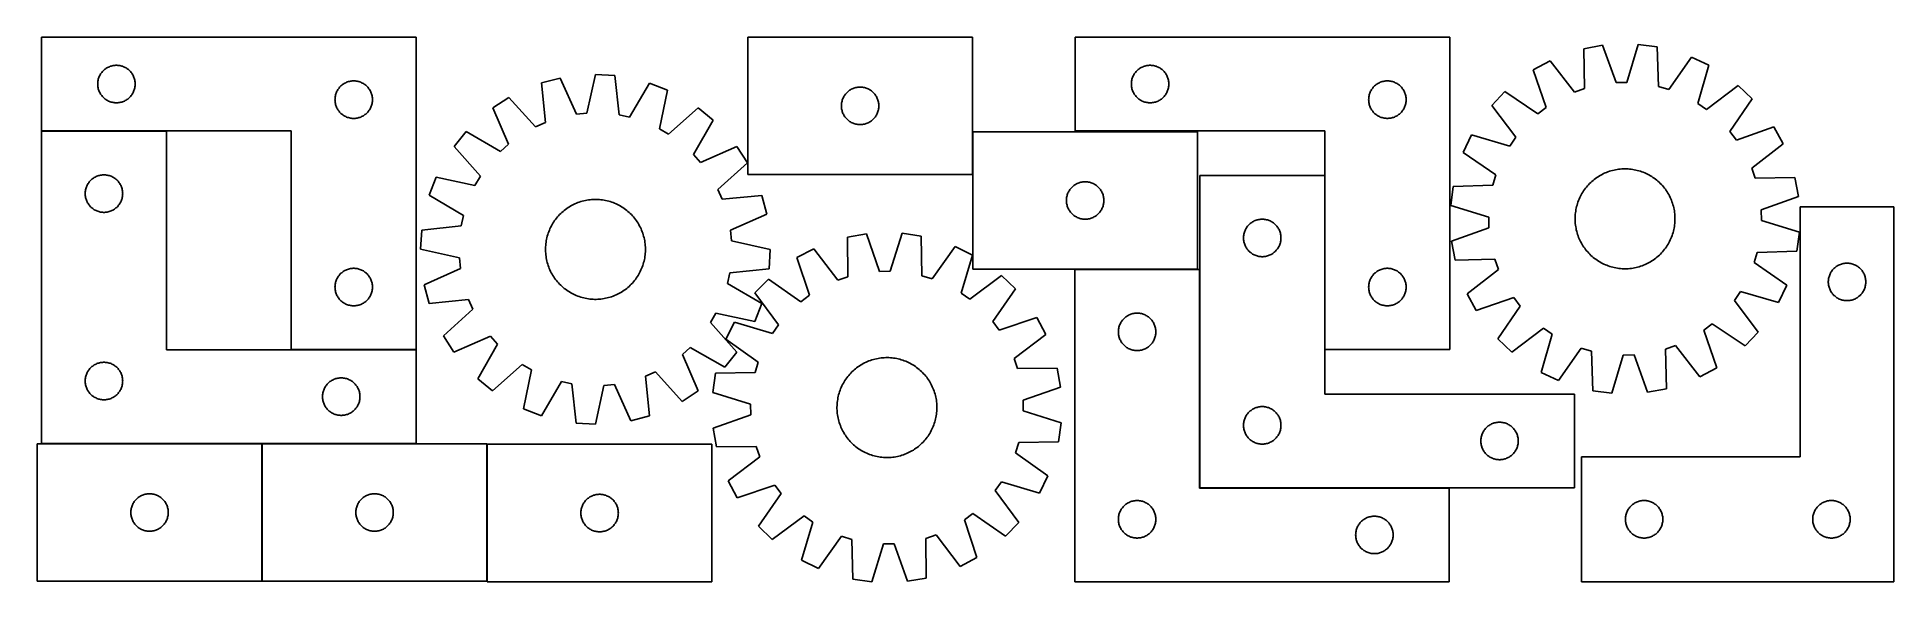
# Model space of a CAD drawing. Header units: millimetres. Extents: x 7 to 1493, y 7 to 443.
import ezdxf

# ---------------------------------------------------------------- set-up
doc = ezdxf.new("R2010")
doc.units = ezdxf.units.MM
doc.layers.add('COMMON', color=5, linetype='CONTINUOUS', true_color=0x0000ff)
doc.layers.add('CUT', color=7, linetype='CONTINUOUS', true_color=0x000000)

msp = doc.modelspace()

# ---------------------------------------------------------------- linework, layer by layer
at = {"layer": 'COMMON'}
for p, q in [((10.181329, 367.391033), (110.181329, 367.391033)), ((755.793366, 366.813832), (755.793366, 332.511292)), ((1037.797357, 192.493964), (1037.797357, 331.813832)), ((837.497355, 256.713831), (935.893367, 256.713831)), ((937.597355, 256.613831), (937.597355, 81.813832)), ((210.181329, 192.391033), (310.181329, 192.391033)), ((186.682749, 117.191033), (10.181329, 117.191033)), ((186.78275, 7.091032), (186.78275, 117.091032)), ((310.181329, 117.191033), (186.88275, 117.191033)), ((366.982751, 7.091032), (366.982751, 116.636537)), ((937.697356, 81.713831), (1137.497355, 81.713831))]:
    msp.add_line(p, q, dxfattribs=at)
at = {"layer": 'CUT'}
for p, q in [((310.181329, 442.491034), (10.181329, 442.491034)), ((10.181329, 442.491034), (10.181329, 367.491034)), ((310.181329, 192.491034), (310.181329, 442.491034)), ((755.693366, 442.511292), (575.693366, 442.511292)), ((575.693366, 442.511292), (575.693366, 332.511292)), ((755.693366, 332.511292), (755.693366, 442.511292)), ((1137.897357, 442.493964), (837.897357, 442.493964)), ((837.897357, 442.493964), (837.897357, 367.493964)), ((1137.897357, 192.493964), (1137.897357, 442.493964)), ((1260.256575, 435.966686), (1245.129027, 433.158157)), ((1245.129027, 433.158157), (1245.795066, 401.400778)), ((1271.033947, 406.086542), (1260.256575, 435.966686)), ((1288.785412, 436.722503), (1279.605283, 406.313623)), ((1304.040449, 434.718903), (1288.785412, 436.722503)), ((1305.056866, 402.970806), (1304.040449, 434.718903)), ((59.992229, 415.999315), (60.572432, 416.509241)), ((60.572432, 416.509241), (61.178115, 416.988623)), ((61.178115, 416.988623), (61.807674, 417.43619)), ((61.807674, 417.43619), (62.459437, 417.850754)), ((62.459437, 417.850754), (63.131678, 418.231216)), ((63.131678, 418.231216), (63.822614, 418.576568)), ((63.822614, 418.576568), (64.530411, 418.885894)), ((64.530411, 418.885894), (65.253194, 419.158373)), ((65.253194, 419.158373), (65.989045, 419.393283)), ((65.989045, 419.393283), (66.736013, 419.59)), ((66.736013, 419.59), (67.492118, 419.748004)), ((67.492118, 419.748004), (68.255354, 419.866875)), ((68.255354, 419.866875), (69.023698, 419.946297)), ((69.023698, 419.946297), (69.795111, 419.986061)), ((69.795111, 419.986061), (70.567548, 419.986061)), ((70.567548, 419.986061), (71.338961, 419.946297)), ((71.338961, 419.946297), (72.107305, 419.866875)), ((72.107305, 419.866875), (72.870541, 419.748004)), ((72.870541, 419.748004), (73.626646, 419.59)), ((73.626646, 419.59), (74.373614, 419.393283)), ((74.373614, 419.393283), (75.109465, 419.158373)), ((75.109465, 419.158373), (75.832248, 418.885894)), ((75.832248, 418.885894), (76.540045, 418.576568)), ((76.540045, 418.576568), (77.230981, 418.231216)), ((77.230981, 418.231216), (77.903221, 417.850754)), ((77.903221, 417.850754), (78.554985, 417.43619)), ((78.554985, 417.43619), (79.184544, 416.988623)), ((79.184544, 416.988623), (79.790227, 416.509241)), ((79.790227, 416.509241), (80.37043, 415.999315)), ((887.708257, 416.002245), (888.28846, 416.512171)), ((888.28846, 416.512171), (888.894143, 416.991553)), ((888.894143, 416.991553), (889.523701, 417.439119)), ((889.523701, 417.439119), (890.175465, 417.853684)), ((890.175465, 417.853684), (890.847706, 418.234146)), ((890.847706, 418.234146), (891.538641, 418.579498)), ((891.538641, 418.579498), (892.246439, 418.888824)), ((892.246439, 418.888824), (892.969222, 419.161303)), ((892.969222, 419.161303), (893.705073, 419.396212)), ((893.705073, 419.396212), (894.452041, 419.59293)), ((894.452041, 419.59293), (895.208146, 419.750933)), ((895.208146, 419.750933), (895.971382, 419.869804)), ((895.971382, 419.869804), (896.739725, 419.949227)), ((896.739725, 419.949227), (897.511139, 419.988991)), ((897.511139, 419.988991), (898.283576, 419.988991)), ((898.283576, 419.988991), (899.054989, 419.949227)), ((899.054989, 419.949227), (899.823333, 419.869804)), ((899.823333, 419.869804), (900.586569, 419.750933)), ((900.586569, 419.750933), (901.342673, 419.59293)), ((901.342673, 419.59293), (902.089642, 419.396212)), ((902.089642, 419.396212), (902.825493, 419.161303)), ((902.825493, 419.161303), (903.548276, 418.888824)), ((903.548276, 418.888824), (904.256073, 418.579498)), ((904.256073, 418.579498), (904.947008, 418.234146)), ((904.947008, 418.234146), (905.619249, 417.853684)), ((905.619249, 417.853684), (906.271013, 417.439119)), ((906.271013, 417.439119), (906.900571, 416.991553)), ((906.900571, 416.991553), (907.506255, 416.512171)), ((907.506255, 416.512171), (908.086457, 416.002245)), ((1218.23005, 423.623437), (1204.71078, 416.277698)), ((1237.713413, 398.536122), (1218.23005, 423.623437)), ((1331.406546, 426.621833), (1313.278863, 400.538085)), ((1345.295801, 420.00223), (1331.406546, 426.621833)), ((1336.45177, 389.493906), (1345.295801, 420.00223)), ((55.181329, 404.991034), (55.201218, 405.763216)), ((55.201218, 404.218853), (55.181329, 404.991034)), ((55.201218, 405.763216), (55.260831, 406.533349)), ((55.260831, 403.44872), (55.201218, 404.218853)), ((55.260831, 406.533349), (55.360011, 407.299393)), ((55.360011, 402.682676), (55.260831, 403.44872)), ((55.360011, 407.299393), (55.498494, 408.059315)), ((55.498494, 401.922753), (55.360011, 402.682676)), ((55.498494, 408.059315), (55.675914, 408.811101)), ((55.675914, 401.170968), (55.498494, 401.922753)), ((55.675914, 408.811101), (55.891799, 409.552757)), ((55.891799, 409.552757), (56.145577, 410.282316)), ((56.145577, 410.282316), (56.436576, 410.997843)), ((56.436576, 410.997843), (56.764023, 411.697441)), ((56.764023, 411.697441), (57.127051, 412.379255)), ((57.127051, 412.379255), (57.524696, 413.041477)), ((57.524696, 413.041477), (57.955904, 413.682351)), ((57.955904, 413.682351), (58.419532, 414.300177)), ((58.419532, 414.300177), (58.91435, 414.893316)), ((58.91435, 414.893316), (59.439047, 415.460197)), ((59.439047, 415.460197), (59.992229, 415.999315)), ((80.37043, 415.999315), (80.923612, 415.460197)), ((80.923612, 415.460197), (81.448308, 414.893316)), ((81.448308, 414.893316), (81.943127, 414.300177)), ((81.943127, 414.300177), (82.406754, 413.682351)), ((82.406754, 413.682351), (82.837963, 413.041477)), ((82.837963, 413.041477), (83.235608, 412.379255)), ((83.235608, 412.379255), (83.598636, 411.697441)), ((83.598636, 411.697441), (83.926083, 410.997843)), ((83.926083, 410.997843), (84.217082, 410.282316)), ((84.217082, 410.282316), (84.47086, 409.552757)), ((84.47086, 409.552757), (84.686745, 408.811101)), ((84.686745, 408.811101), (84.864165, 408.059315)), ((84.864165, 401.922753), (84.686745, 401.170968)), ((84.864165, 408.059315), (85.002648, 407.299393)), ((85.002648, 402.682676), (84.864165, 401.922753)), ((85.002648, 407.299393), (85.101828, 406.533349)), ((85.101828, 403.44872), (85.002648, 402.682676)), ((85.101828, 406.533349), (85.161441, 405.763216)), ((85.161441, 404.218853), (85.101828, 403.44872)), ((85.161441, 405.763216), (85.181329, 404.991034)), ((85.181329, 404.991034), (85.161441, 404.218853)), ((247.955904, 401.182351), (248.419532, 401.800177)), ((248.419532, 401.800177), (248.91435, 402.393316)), ((248.91435, 402.393316), (249.439047, 402.960197)), ((249.439047, 402.960197), (249.992229, 403.499315)), ((249.992229, 403.499315), (250.572432, 404.009241)), ((250.572432, 404.009241), (251.178115, 404.488623)), ((251.178115, 404.488623), (251.807674, 404.93619)), ((251.807674, 404.93619), (252.459437, 405.350754)), ((252.459437, 405.350754), (253.131678, 405.731216)), ((253.131678, 405.731216), (253.822614, 406.076568)), ((253.822614, 406.076568), (254.530411, 406.385894)), ((254.530411, 406.385894), (255.253194, 406.658373)), ((255.253194, 406.658373), (255.989045, 406.893283)), ((255.989045, 406.893283), (256.736013, 407.09)), ((256.736013, 407.09), (257.492118, 407.248004)), ((257.492118, 407.248004), (258.255354, 407.366875)), ((258.255354, 407.366875), (259.023698, 407.446297)), ((259.023698, 407.446297), (259.795111, 407.486061)), ((259.795111, 407.486061), (260.567548, 407.486061)), ((260.567548, 407.486061), (261.338961, 407.446297)), ((261.338961, 407.446297), (262.107305, 407.366875)), ((262.107305, 407.366875), (262.870541, 407.248004)), ((262.870541, 407.248004), (263.626646, 407.09)), ((263.626646, 407.09), (264.373614, 406.893283)), ((264.373614, 406.893283), (265.109465, 406.658373)), ((265.109465, 406.658373), (265.832248, 406.385894)), ((265.832248, 406.385894), (266.540045, 406.076568)), ((266.540045, 406.076568), (267.230981, 405.731216)), ((267.230981, 405.731216), (267.903221, 405.350754)), ((267.903221, 405.350754), (268.554985, 404.93619)), ((268.554985, 404.93619), (269.184544, 404.488623)), ((269.184544, 404.488623), (269.790227, 404.009241)), ((269.790227, 404.009241), (270.37043, 403.499315)), ((270.37043, 403.499315), (270.923612, 402.960197)), ((270.923612, 402.960197), (271.448308, 402.393316)), ((271.448308, 402.393316), (271.943127, 401.800177)), ((271.943127, 401.800177), (272.406754, 401.182351)), ((425.468931, 409.759827), (410.59438, 405.825582)), ((410.59438, 405.825582), (413.638348, 374.207407)), ((438.455127, 380.771322), (425.468931, 409.759827)), ((453.860914, 412.651384), (446.985346, 381.640075)), ((469.223201, 411.796584), (453.860914, 412.651384)), ((472.615867, 380.213922), (469.223201, 411.796584)), ((497.119122, 405.773013), (480.997047, 378.404172)), ((511.465378, 400.212842), (497.119122, 405.773013)), ((660.042448, 401.406152), (660.76523, 401.678631)), ((660.76523, 401.678631), (661.501082, 401.913541)), ((661.501082, 401.913541), (662.24805, 402.110258)), ((662.24805, 402.110258), (663.004155, 402.268262)), ((663.004155, 402.268262), (663.767391, 402.387133)), ((663.767391, 402.387133), (664.535734, 402.466555)), ((664.535734, 402.466555), (665.307147, 402.506319)), ((665.307147, 402.506319), (666.079585, 402.506319)), ((666.079585, 402.506319), (666.850998, 402.466555)), ((666.850998, 402.466555), (667.619342, 402.387133)), ((667.619342, 402.387133), (668.382578, 402.268262)), ((668.382578, 402.268262), (669.138682, 402.110258)), ((669.138682, 402.110258), (669.885651, 401.913541)), ((669.885651, 401.913541), (670.621502, 401.678631)), ((670.621502, 401.678631), (671.344285, 401.406152)), ((882.897357, 404.993964), (882.917246, 405.766145)), ((882.917246, 404.221783), (882.897357, 404.993964)), ((882.917246, 405.766145), (882.976859, 406.536279)), ((882.976859, 403.451649), (882.917246, 404.221783)), ((882.976859, 406.536279), (883.076039, 407.302323)), ((883.076039, 402.685605), (882.976859, 403.451649)), ((883.076039, 407.302323), (883.214522, 408.062245)), ((883.214522, 401.925683), (883.076039, 402.685605)), ((883.214522, 408.062245), (883.391941, 408.814031)), ((883.391941, 401.173897), (883.214522, 401.925683)), ((883.391941, 408.814031), (883.607827, 409.555687)), ((883.607827, 409.555687), (883.861605, 410.285245)), ((883.861605, 410.285245), (884.152604, 411.000773)), ((884.152604, 411.000773), (884.480051, 411.700371)), ((884.480051, 411.700371), (884.843079, 412.382185)), ((884.843079, 412.382185), (885.240724, 413.044407)), ((885.240724, 413.044407), (885.671932, 413.685281)), ((885.671932, 413.685281), (886.13556, 414.303106)), ((886.13556, 414.303106), (886.630378, 414.896246)), ((886.630378, 414.896246), (887.155074, 415.463126)), ((887.155074, 415.463126), (887.708257, 416.002245)), ((908.086457, 416.002245), (908.63964, 415.463126)), ((908.63964, 415.463126), (909.164336, 414.896246)), ((909.164336, 414.896246), (909.659154, 414.303106)), ((909.659154, 414.303106), (910.122782, 413.685281)), ((910.122782, 413.685281), (910.553991, 413.044407)), ((910.553991, 413.044407), (910.951636, 412.382185)), ((910.951636, 412.382185), (911.314664, 411.700371)), ((911.314664, 411.700371), (911.642111, 411.000773)), ((911.642111, 411.000773), (911.93311, 410.285245)), ((911.93311, 410.285245), (912.186888, 409.555687)), ((912.186888, 409.555687), (912.402773, 408.814031)), ((912.402773, 408.814031), (912.580193, 408.062245)), ((912.580193, 401.925683), (912.402773, 401.173897)), ((912.580193, 408.062245), (912.718676, 407.302323)), ((912.718676, 402.685605), (912.580193, 401.925683)), ((912.718676, 407.302323), (912.817855, 406.536279)), ((912.817855, 403.451649), (912.718676, 402.685605)), ((912.817855, 406.536279), (912.877469, 405.766145)), ((912.877469, 404.221783), (912.817855, 403.451649)), ((912.877469, 405.766145), (912.897357, 404.993964)), ((912.897357, 404.993964), (912.877469, 404.221783)), ((1075.671932, 401.185281), (1076.13556, 401.803106)), ((1076.13556, 401.803106), (1076.630378, 402.396246)), ((1076.630378, 402.396246), (1077.155074, 402.963126)), ((1077.155074, 402.963126), (1077.708257, 403.502245)), ((1077.708257, 403.502245), (1078.28846, 404.012171)), ((1078.28846, 404.012171), (1078.894143, 404.491553)), ((1078.894143, 404.491553), (1079.523701, 404.939119)), ((1079.523701, 404.939119), (1080.175465, 405.353684)), ((1080.175465, 405.353684), (1080.847706, 405.734146)), ((1080.847706, 405.734146), (1081.538641, 406.079498)), ((1081.538641, 406.079498), (1082.246439, 406.388824)), ((1082.246439, 406.388824), (1082.969222, 406.661303)), ((1082.969222, 406.661303), (1083.705073, 406.896212)), ((1083.705073, 406.896212), (1084.452041, 407.09293)), ((1084.452041, 407.09293), (1085.208146, 407.250933)), ((1085.208146, 407.250933), (1085.971382, 407.369804)), ((1085.971382, 407.369804), (1086.739725, 407.449227)), ((1086.739725, 407.449227), (1087.511139, 407.488991)), ((1087.511139, 407.488991), (1088.283576, 407.488991)), ((1088.283576, 407.488991), (1089.054989, 407.449227)), ((1089.054989, 407.449227), (1089.823333, 407.369804)), ((1089.823333, 407.369804), (1090.586569, 407.250933)), ((1090.586569, 407.250933), (1091.342673, 407.09293)), ((1091.342673, 407.09293), (1092.089642, 406.896212)), ((1092.089642, 406.896212), (1092.825493, 406.661303)), ((1092.825493, 406.661303), (1093.548276, 406.388824)), ((1093.548276, 406.388824), (1094.256073, 406.079498)), ((1094.256073, 406.079498), (1094.947008, 405.734146)), ((1094.947008, 405.734146), (1095.619249, 405.353684)), ((1095.619249, 405.353684), (1096.271013, 404.939119)), ((1096.271013, 404.939119), (1096.900571, 404.491553)), ((1096.900571, 404.491553), (1097.506255, 404.012171)), ((1097.506255, 404.012171), (1098.086457, 403.502245)), ((1098.086457, 403.502245), (1098.63964, 402.963126)), ((1098.63964, 402.963126), (1099.164336, 402.396246)), ((1099.164336, 402.396246), (1099.659154, 401.803106)), ((1099.659154, 401.803106), (1100.122782, 401.185281)), ((1204.71078, 416.277698), (1215.157791, 386.280453)), ((1279.605283, 406.313623), (1271.033947, 406.086542)), ((1313.278863, 400.538085), (1305.056866, 402.970806)), ((1368.820374, 403.844869), (1343.519602, 384.639513)), ((1379.984271, 393.257238), (1368.820374, 403.844869)), ((55.891799, 400.429312), (55.675914, 401.170968)), ((56.145577, 399.699753), (55.891799, 400.429312)), ((56.436576, 398.984226), (56.145577, 399.699753)), ((56.764023, 398.284628), (56.436576, 398.984226)), ((57.127051, 397.602813), (56.764023, 398.284628)), ((57.524696, 396.940592), (57.127051, 397.602813)), ((57.955904, 396.299718), (57.524696, 396.940592)), ((58.419532, 395.681892), (57.955904, 396.299718)), ((58.91435, 395.088753), (58.419532, 395.681892)), ((59.439047, 394.521872), (58.91435, 395.088753)), ((59.992229, 393.982754), (59.439047, 394.521872)), ((60.572432, 393.472828), (59.992229, 393.982754)), ((61.178115, 392.993446), (60.572432, 393.472828)), ((61.807674, 392.545879), (61.178115, 392.993446)), ((62.459437, 392.131315), (61.807674, 392.545879)), ((63.131678, 391.750852), (62.459437, 392.131315)), ((63.822614, 391.405501), (63.131678, 391.750852)), ((64.530411, 391.096175), (63.822614, 391.405501)), ((65.253194, 390.823696), (64.530411, 391.096175)), ((65.989045, 390.588786), (65.253194, 390.823696)), ((66.736013, 390.392069), (65.989045, 390.588786)), ((67.492118, 390.234065), (66.736013, 390.392069)), ((68.255354, 390.115194), (67.492118, 390.234065)), ((69.023698, 390.035772), (68.255354, 390.115194)), ((69.795111, 389.996007), (69.023698, 390.035772)), ((70.567548, 389.996007), (69.795111, 389.996007)), ((71.338961, 390.035772), (70.567548, 389.996007)), ((72.107305, 390.115194), (71.338961, 390.035772)), ((72.870541, 390.234065), (72.107305, 390.115194)), ((73.626646, 390.392069), (72.870541, 390.234065)), ((74.373614, 390.588786), (73.626646, 390.392069)), ((75.109465, 390.823696), (74.373614, 390.588786)), ((75.832248, 391.096175), (75.109465, 390.823696)), ((76.540045, 391.405501), (75.832248, 391.096175)), ((77.230981, 391.750852), (76.540045, 391.405501)), ((77.903221, 392.131315), (77.230981, 391.750852)), ((78.554985, 392.545879), (77.903221, 392.131315)), ((79.184544, 392.993446), (78.554985, 392.545879)), ((79.790227, 393.472828), (79.184544, 392.993446)), ((80.37043, 393.982754), (79.790227, 393.472828)), ((80.923612, 394.521872), (80.37043, 393.982754)), ((81.448308, 395.088753), (80.923612, 394.521872)), ((81.943127, 395.681892), (81.448308, 395.088753)), ((82.406754, 396.299718), (81.943127, 395.681892)), ((82.837963, 396.940592), (82.406754, 396.299718)), ((83.235608, 397.602813), (82.837963, 396.940592)), ((83.598636, 398.284628), (83.235608, 397.602813)), ((83.926083, 398.984226), (83.598636, 398.284628)), ((84.217082, 399.699753), (83.926083, 398.984226)), ((84.47086, 400.429312), (84.217082, 399.699753)), ((84.686745, 401.170968), (84.47086, 400.429312)), ((245.181329, 392.491034), (245.201218, 393.263216)), ((245.201218, 391.718853), (245.181329, 392.491034)), ((245.201218, 393.263216), (245.260831, 394.033349)), ((245.260831, 390.94872), (245.201218, 391.718853)), ((245.260831, 394.033349), (245.360011, 394.799393)), ((245.360011, 390.182676), (245.260831, 390.94872)), ((245.360011, 394.799393), (245.498494, 395.559315)), ((245.498494, 389.422753), (245.360011, 390.182676)), ((245.498494, 395.559315), (245.675914, 396.311101)), ((245.675914, 388.670968), (245.498494, 389.422753)), ((245.675914, 396.311101), (245.891799, 397.052757)), ((245.891799, 387.929312), (245.675914, 388.670968)), ((245.891799, 397.052757), (246.145577, 397.782316)), ((246.145577, 387.199753), (245.891799, 387.929312)), ((246.145577, 397.782316), (246.436576, 398.497843)), ((246.436576, 386.484226), (246.145577, 387.199753)), ((246.436576, 398.497843), (246.764023, 399.197441)), ((246.764023, 399.197441), (247.127051, 399.879255)), ((247.127051, 399.879255), (247.524696, 400.541477)), ((247.524696, 400.541477), (247.955904, 401.182351)), ((272.406754, 401.182351), (272.837963, 400.541477)), ((272.837963, 400.541477), (273.235608, 399.879255)), ((273.235608, 399.879255), (273.598636, 399.197441)), ((273.598636, 399.197441), (273.926083, 398.497843)), ((273.926083, 398.497843), (274.217082, 397.782316)), ((274.217082, 387.199753), (273.926083, 386.484226)), ((274.217082, 397.782316), (274.47086, 397.052757)), ((274.47086, 387.929312), (274.217082, 387.199753)), ((274.47086, 397.052757), (274.686745, 396.311101)), ((274.686745, 388.670968), (274.47086, 387.929312)), ((274.686745, 396.311101), (274.864165, 395.559315)), ((274.864165, 389.422753), (274.686745, 388.670968)), ((274.864165, 395.559315), (275.002648, 394.799393)), ((275.002648, 390.182676), (274.864165, 389.422753)), ((275.002648, 394.799393), (275.101828, 394.033349)), ((275.101828, 390.94872), (275.002648, 390.182676)), ((275.101828, 394.033349), (275.161441, 393.263216)), ((275.161441, 391.718853), (275.101828, 390.94872)), ((275.161441, 393.263216), (275.181329, 392.491034)), ((275.181329, 392.491034), (275.161441, 391.718853)), ((384.485539, 394.301943), (371.554749, 385.963765)), ((405.794087, 370.745191), (384.485539, 394.301943)), ((504.932415, 369.127554), (511.465378, 400.212842)), ((650.693366, 387.511292), (650.713255, 388.283474)), ((650.713255, 386.739111), (650.693366, 387.511292)), ((650.713255, 388.283474), (650.772868, 389.053607)), ((650.772868, 385.968977), (650.713255, 386.739111)), ((650.772868, 389.053607), (650.872048, 389.819651)), ((650.872048, 389.819651), (651.010531, 390.579573)), ((651.010531, 390.579573), (651.18795, 391.331359)), ((651.18795, 391.331359), (651.403835, 392.073015)), ((651.403835, 392.073015), (651.657614, 392.802574)), ((651.657614, 392.802574), (651.948613, 393.518101)), ((651.948613, 393.518101), (652.27606, 394.217699)), ((652.27606, 394.217699), (652.639088, 394.899513)), ((652.639088, 394.899513), (653.036733, 395.561735)), ((653.036733, 395.561735), (653.467941, 396.202609)), ((653.467941, 396.202609), (653.931569, 396.820435)), ((653.931569, 396.820435), (654.426387, 397.413574)), ((654.426387, 397.413574), (654.951083, 397.980455)), ((654.951083, 397.980455), (655.504266, 398.519573)), ((655.504266, 398.519573), (656.084469, 399.029499)), ((656.084469, 399.029499), (656.690152, 399.508881)), ((656.690152, 399.508881), (657.31971, 399.956448)), ((657.31971, 399.956448), (657.971474, 400.371012)), ((657.971474, 400.371012), (658.643715, 400.751474)), ((658.643715, 400.751474), (659.33465, 401.096826)), ((659.33465, 401.096826), (660.042448, 401.406152)), ((671.344285, 401.406152), (672.052082, 401.096826)), ((672.052082, 401.096826), (672.743017, 400.751474)), ((672.743017, 400.751474), (673.415258, 400.371012)), ((673.415258, 400.371012), (674.067022, 399.956448)), ((674.067022, 399.956448), (674.69658, 399.508881)), ((674.69658, 399.508881), (675.302264, 399.029499)), ((675.302264, 399.029499), (675.882466, 398.519573)), ((675.882466, 398.519573), (676.435649, 397.980455)), ((676.435649, 397.980455), (676.960345, 397.413574)), ((676.960345, 397.413574), (677.455163, 396.820435)), ((677.455163, 396.820435), (677.918791, 396.202609)), ((677.918791, 396.202609), (678.35, 395.561735)), ((678.35, 395.561735), (678.747645, 394.899513)), ((678.747645, 394.899513), (679.110672, 394.217699)), ((679.110672, 394.217699), (679.43812, 393.518101)), ((679.43812, 393.518101), (679.729118, 392.802574)), ((679.729118, 392.802574), (679.982897, 392.073015)), ((679.982897, 392.073015), (680.198782, 391.331359)), ((680.198782, 391.331359), (680.376201, 390.579573)), ((680.376201, 390.579573), (680.514685, 389.819651)), ((680.514685, 389.819651), (680.613864, 389.053607)), ((680.613864, 389.053607), (680.673478, 388.283474)), ((680.673478, 386.739111), (680.613864, 385.968977)), ((680.673478, 388.283474), (680.693366, 387.511292)), ((680.693366, 387.511292), (680.673478, 386.739111)), ((883.607827, 400.432242), (883.391941, 401.173897)), ((883.861605, 399.702683), (883.607827, 400.432242)), ((884.152604, 398.987156), (883.861605, 399.702683)), ((884.480051, 398.287557), (884.152604, 398.987156)), ((884.843079, 397.605743), (884.480051, 398.287557)), ((885.240724, 396.943521), (884.843079, 397.605743)), ((885.671932, 396.302648), (885.240724, 396.943521)), ((886.13556, 395.684822), (885.671932, 396.302648)), ((886.630378, 395.091682), (886.13556, 395.684822)), ((887.155074, 394.524802), (886.630378, 395.091682)), ((887.708257, 393.985684), (887.155074, 394.524802)), ((888.28846, 393.475757), (887.708257, 393.985684)), ((888.894143, 392.996375), (888.28846, 393.475757)), ((889.523701, 392.548809), (888.894143, 392.996375)), ((890.175465, 392.134245), (889.523701, 392.548809)), ((890.847706, 391.753782), (890.175465, 392.134245)), ((891.538641, 391.40843), (890.847706, 391.753782)), ((892.246439, 391.099105), (891.538641, 391.40843)), ((892.969222, 390.826626), (892.246439, 391.099105)), ((893.705073, 390.591716), (892.969222, 390.826626)), ((894.452041, 390.394999), (893.705073, 390.591716)), ((895.208146, 390.236995), (894.452041, 390.394999)), ((895.971382, 390.118124), (895.208146, 390.236995)), ((896.739725, 390.038701), (895.971382, 390.118124)), ((897.511139, 389.998937), (896.739725, 390.038701)), ((898.283576, 389.998937), (897.511139, 389.998937)), ((899.054989, 390.038701), (898.283576, 389.998937)), ((899.823333, 390.118124), (899.054989, 390.038701)), ((900.586569, 390.236995), (899.823333, 390.118124)), ((901.342673, 390.394999), (900.586569, 390.236995)), ((902.089642, 390.591716), (901.342673, 390.394999)), ((902.825493, 390.826626), (902.089642, 390.591716)), ((903.548276, 391.099105), (902.825493, 390.826626)), ((904.256073, 391.40843), (903.548276, 391.099105)), ((904.947008, 391.753782), (904.256073, 391.40843)), ((905.619249, 392.134245), (904.947008, 391.753782)), ((906.271013, 392.548809), (905.619249, 392.134245)), ((906.900571, 392.996375), (906.271013, 392.548809)), ((907.506255, 393.475757), (906.900571, 392.996375)), ((908.086457, 393.985684), (907.506255, 393.475757)), ((908.63964, 394.524802), (908.086457, 393.985684)), ((909.164336, 395.091682), (908.63964, 394.524802)), ((909.659154, 395.684822), (909.164336, 395.091682)), ((910.122782, 396.302648), (909.659154, 395.684822)), ((910.553991, 396.943521), (910.122782, 396.302648)), ((910.951636, 397.605743), (910.553991, 396.943521)), ((911.314664, 398.287557), (910.951636, 397.605743)), ((911.642111, 398.987156), (911.314664, 398.287557)), ((911.93311, 399.702683), (911.642111, 398.987156)), ((912.186888, 400.432242), (911.93311, 399.702683)), ((912.402773, 401.173897), (912.186888, 400.432242)), ((1072.897357, 392.493964), (1072.917246, 393.266145)), ((1072.917246, 391.721783), (1072.897357, 392.493964)), ((1072.917246, 393.266145), (1072.976859, 394.036279)), ((1072.976859, 390.951649), (1072.917246, 391.721783)), ((1072.976859, 394.036279), (1073.076039, 394.802323)), ((1073.076039, 390.185605), (1072.976859, 390.951649)), ((1073.076039, 394.802323), (1073.214522, 395.562245)), ((1073.214522, 389.425683), (1073.076039, 390.185605)), ((1073.214522, 395.562245), (1073.391941, 396.314031)), ((1073.391941, 388.673897), (1073.214522, 389.425683)), ((1073.391941, 396.314031), (1073.607827, 397.055687)), ((1073.607827, 387.932242), (1073.391941, 388.673897)), ((1073.607827, 397.055687), (1073.861605, 397.785245)), ((1073.861605, 387.202683), (1073.607827, 387.932242)), ((1073.861605, 397.785245), (1074.152604, 398.500773)), ((1074.152604, 386.487156), (1073.861605, 387.202683)), ((1074.152604, 398.500773), (1074.480051, 399.200371)), ((1074.480051, 399.200371), (1074.843079, 399.882185)), ((1074.843079, 399.882185), (1075.240724, 400.544407)), ((1075.240724, 400.544407), (1075.671932, 401.185281)), ((1100.122782, 401.185281), (1100.553991, 400.544407)), ((1100.553991, 400.544407), (1100.951636, 399.882185)), ((1100.951636, 399.882185), (1101.314664, 399.200371)), ((1101.314664, 399.200371), (1101.642111, 398.500773)), ((1101.642111, 398.500773), (1101.93311, 397.785245)), ((1101.93311, 387.202683), (1101.642111, 386.487156)), ((1101.93311, 397.785245), (1102.186888, 397.055687)), ((1102.186888, 387.932242), (1101.93311, 387.202683)), ((1102.186888, 397.055687), (1102.402773, 396.314031)), ((1102.402773, 388.673897), (1102.186888, 387.932242)), ((1102.402773, 396.314031), (1102.580193, 395.562245)), ((1102.580193, 389.425683), (1102.402773, 388.673897)), ((1102.580193, 395.562245), (1102.718676, 394.802323)), ((1102.718676, 390.185605), (1102.580193, 389.425683)), ((1102.718676, 394.802323), (1102.817855, 394.036279)), ((1102.817855, 390.951649), (1102.718676, 390.185605)), ((1102.817855, 394.036279), (1102.877469, 393.266145)), ((1102.877469, 391.721783), (1102.817855, 390.951649)), ((1102.877469, 393.266145), (1102.897357, 392.493964)), ((1102.897357, 392.493964), (1102.877469, 391.721783)), ((1182.074724, 398.897399), (1171.487092, 387.733502)), ((1171.487092, 387.733502), (1190.692449, 362.43273)), ((1208.356909, 381.058635), (1182.074724, 398.897399)), ((1245.795066, 401.400778), (1237.713413, 398.536122)), ((1343.519602, 384.639513), (1336.45177, 389.493906)), ((1362.145507, 366.975053), (1379.984271, 393.257238)), ((246.764023, 385.784628), (246.436576, 386.484226)), ((247.127051, 385.102813), (246.764023, 385.784628)), ((247.524696, 384.440592), (247.127051, 385.102813)), ((247.955904, 383.799718), (247.524696, 384.440592)), ((248.419532, 383.181892), (247.955904, 383.799718)), ((248.91435, 382.588753), (248.419532, 383.181892)), ((249.439047, 382.021872), (248.91435, 382.588753)), ((249.992229, 381.482754), (249.439047, 382.021872)), ((250.572432, 380.972828), (249.992229, 381.482754)), ((251.178115, 380.493446), (250.572432, 380.972828)), ((251.807674, 380.045879), (251.178115, 380.493446)), ((252.459437, 379.631315), (251.807674, 380.045879)), ((253.131678, 379.250852), (252.459437, 379.631315)), ((253.822614, 378.905501), (253.131678, 379.250852)), ((254.530411, 378.596175), (253.822614, 378.905501)), ((255.253194, 378.323696), (254.530411, 378.596175)), ((255.989045, 378.088786), (255.253194, 378.323696)), ((256.736013, 377.892069), (255.989045, 378.088786)), ((257.492118, 377.734065), (256.736013, 377.892069)), ((258.255354, 377.615194), (257.492118, 377.734065)), ((259.023698, 377.535772), (258.255354, 377.615194)), ((259.795111, 377.496007), (259.023698, 377.535772)), ((260.567548, 377.496007), (259.795111, 377.496007)), ((261.338961, 377.535772), (260.567548, 377.496007)), ((262.107305, 377.615194), (261.338961, 377.535772)), ((262.870541, 377.734065), (262.107305, 377.615194)), ((263.626646, 377.892069), (262.870541, 377.734065)), ((264.373614, 378.088786), (263.626646, 377.892069)), ((265.109465, 378.323696), (264.373614, 378.088786)), ((265.832248, 378.596175), (265.109465, 378.323696)), ((266.540045, 378.905501), (265.832248, 378.596175)), ((267.230981, 379.250852), (266.540045, 378.905501)), ((267.903221, 379.631315), (267.230981, 379.250852)), ((268.554985, 380.045879), (267.903221, 379.631315)), ((269.184544, 380.493446), (268.554985, 380.045879)), ((269.790227, 380.972828), (269.184544, 380.493446)), ((270.37043, 381.482754), (269.790227, 380.972828)), ((270.923612, 382.021872), (270.37043, 381.482754)), ((271.448308, 382.588753), (270.923612, 382.021872)), ((271.943127, 383.181892), (271.448308, 382.588753)), ((272.406754, 383.799718), (271.943127, 383.181892)), ((272.837963, 384.440592), (272.406754, 383.799718)), ((273.235608, 385.102813), (272.837963, 384.440592)), ((273.598636, 385.784628), (273.235608, 385.102813)), ((273.926083, 386.484226), (273.598636, 385.784628)), ((371.554749, 385.963765), (384.220288, 356.833731)), ((413.638348, 374.207407), (405.794087, 370.745191)), ((446.985346, 381.640075), (438.455127, 380.771322)), ((480.997047, 378.404172), (472.615867, 380.213922)), ((536.134589, 385.863772), (512.344148, 364.816452)), ((532.241403, 348.597428), (548.060502, 376.142498)), ((548.060502, 376.142498), (536.134589, 385.863772)), ((650.872048, 385.202934), (650.772868, 385.968977)), ((651.010531, 384.443011), (650.872048, 385.202934)), ((651.18795, 383.691226), (651.010531, 384.443011)), ((651.403835, 382.94957), (651.18795, 383.691226)), ((651.657614, 382.220011), (651.403835, 382.94957)), ((651.948613, 381.504484), (651.657614, 382.220011)), ((652.27606, 380.804886), (651.948613, 381.504484)), ((652.639088, 380.123071), (652.27606, 380.804886)), ((653.036733, 379.46085), (652.639088, 380.123071)), ((653.467941, 378.819976), (653.036733, 379.46085)), ((653.931569, 378.20215), (653.467941, 378.819976)), ((654.426387, 377.609011), (653.931569, 378.20215)), ((654.951083, 377.04213), (654.426387, 377.609011)), ((655.504266, 376.503012), (654.951083, 377.04213)), ((656.084469, 375.993086), (655.504266, 376.503012)), ((656.690152, 375.513704), (656.084469, 375.993086)), ((657.31971, 375.066137), (656.690152, 375.513704)), ((657.971474, 374.651573), (657.31971, 375.066137)), ((658.643715, 374.27111), (657.971474, 374.651573)), ((659.33465, 373.925758), (658.643715, 374.27111)), ((660.042448, 373.616433), (659.33465, 373.925758)), ((660.76523, 373.343954), (660.042448, 373.616433)), ((661.501082, 373.109044), (660.76523, 373.343954)), ((662.24805, 372.912327), (661.501082, 373.109044)), ((663.004155, 372.754323), (662.24805, 372.912327)), ((663.767391, 372.635452), (663.004155, 372.754323)), ((664.535734, 372.55603), (663.767391, 372.635452)), ((665.307147, 372.516265), (664.535734, 372.55603)), ((666.079585, 372.516265), (665.307147, 372.516265)), ((666.850998, 372.55603), (666.079585, 372.516265)), ((667.619342, 372.635452), (666.850998, 372.55603)), ((668.382578, 372.754323), (667.619342, 372.635452)), ((669.138682, 372.912327), (668.382578, 372.754323)), ((669.885651, 373.109044), (669.138682, 372.912327)), ((670.621502, 373.343954), (669.885651, 373.109044)), ((671.344285, 373.616433), (670.621502, 373.343954)), ((672.052082, 373.925758), (671.344285, 373.616433)), ((672.743017, 374.27111), (672.052082, 373.925758)), ((673.415258, 374.651573), (672.743017, 374.27111)), ((674.067022, 375.066137), (673.415258, 374.651573)), ((674.69658, 375.513704), (674.067022, 375.066137)), ((675.302264, 375.993086), (674.69658, 375.513704)), ((675.882466, 376.503012), (675.302264, 375.993086)), ((676.435649, 377.04213), (675.882466, 376.503012)), ((676.960345, 377.609011), (676.435649, 377.04213)), ((677.455163, 378.20215), (676.960345, 377.609011)), ((677.918791, 378.819976), (677.455163, 378.20215)), ((678.35, 379.46085), (677.918791, 378.819976)), ((678.747645, 380.123071), (678.35, 379.46085)), ((679.110672, 380.804886), (678.747645, 380.123071)), ((679.43812, 381.504484), (679.110672, 380.804886)), ((679.729118, 382.220011), (679.43812, 381.504484)), ((679.982897, 382.94957), (679.729118, 382.220011)), ((680.198782, 383.691226), (679.982897, 382.94957)), ((680.376201, 384.443011), (680.198782, 383.691226)), ((680.514685, 385.202934), (680.376201, 384.443011)), ((680.613864, 385.968977), (680.514685, 385.202934)), ((1074.480051, 385.787557), (1074.152604, 386.487156)), ((1074.843079, 385.105743), (1074.480051, 385.787557)), ((1075.240724, 384.443521), (1074.843079, 385.105743)), ((1075.671932, 383.802648), (1075.240724, 384.443521)), ((1076.13556, 383.184822), (1075.671932, 383.802648)), ((1076.630378, 382.591682), (1076.13556, 383.184822)), ((1077.155074, 382.024802), (1076.630378, 382.591682)), ((1077.708257, 381.485684), (1077.155074, 382.024802)), ((1078.28846, 380.975757), (1077.708257, 381.485684)), ((1078.894143, 380.496375), (1078.28846, 380.975757)), ((1079.523701, 380.048809), (1078.894143, 380.496375)), ((1080.175465, 379.634245), (1079.523701, 380.048809)), ((1080.847706, 379.253782), (1080.175465, 379.634245)), ((1081.538641, 378.90843), (1080.847706, 379.253782)), ((1082.246439, 378.599105), (1081.538641, 378.90843)), ((1082.969222, 378.326626), (1082.246439, 378.599105)), ((1083.705073, 378.091716), (1082.969222, 378.326626)), ((1084.452041, 377.894999), (1083.705073, 378.091716)), ((1085.208146, 377.736995), (1084.452041, 377.894999)), ((1085.971382, 377.618124), (1085.208146, 377.736995)), ((1086.739725, 377.538701), (1085.971382, 377.618124)), ((1087.511139, 377.498937), (1086.739725, 377.538701)), ((1088.283576, 377.498937), (1087.511139, 377.498937)), ((1089.054989, 377.538701), (1088.283576, 377.498937)), ((1089.823333, 377.618124), (1089.054989, 377.538701)), ((1090.586569, 377.736995), (1089.823333, 377.618124)), ((1091.342673, 377.894999), (1090.586569, 377.736995)), ((1092.089642, 378.091716), (1091.342673, 377.894999)), ((1092.825493, 378.326626), (1092.089642, 378.091716)), ((1093.548276, 378.599105), (1092.825493, 378.326626)), ((1094.256073, 378.90843), (1093.548276, 378.599105)), ((1094.947008, 379.253782), (1094.256073, 378.90843)), ((1095.619249, 379.634245), (1094.947008, 379.253782)), ((1096.271013, 380.048809), (1095.619249, 379.634245)), ((1096.900571, 380.496375), (1096.271013, 380.048809)), ((1097.506255, 380.975757), (1096.900571, 380.496375)), ((1098.086457, 381.485684), (1097.506255, 380.975757)), ((1098.63964, 382.024802), (1098.086457, 381.485684)), ((1099.164336, 382.591682), (1098.63964, 382.024802)), ((1099.659154, 383.184822), (1099.164336, 382.591682)), ((1100.122782, 383.802648), (1099.659154, 383.184822)), ((1100.553991, 384.443521), (1100.122782, 383.802648)), ((1100.951636, 385.105743), (1100.553991, 384.443521)), ((1101.314664, 385.787557), (1100.951636, 385.105743)), ((1101.642111, 386.487156), (1101.314664, 385.787557)), ((1215.157791, 386.280453), (1208.356909, 381.058635)), ((10.181329, 367.491034), (210.181329, 367.491034)), ((110.181329, 367.291033), (10.181329, 367.291033)), ((10.181329, 367.291033), (10.181329, 117.291033)), ((110.181329, 192.291033), (110.181329, 367.291033)), ((210.181329, 367.491034), (210.181329, 192.491034)), ((350.284766, 366.936057), (340.563493, 355.010145)), ((377.829836, 351.116958), (350.284766, 366.936057)), ((384.220288, 356.833731), (377.829836, 351.116958)), ((512.344148, 364.816452), (504.932415, 369.127554)), ((935.893367, 366.813832), (755.893367, 366.813832)), ((755.893367, 366.813832), (755.893367, 256.813832)), ((837.897357, 367.493964), (1037.897357, 367.493964)), ((935.893367, 256.813832), (935.893367, 366.813832)), ((1037.897357, 367.493964), (1037.897357, 192.493964)), ((1155.329732, 364.208929), (1148.710129, 350.319674)), ((1185.838056, 355.364898), (1155.329732, 364.208929)), ((1190.692449, 362.43273), (1185.838056, 355.364898)), ((1367.367324, 360.174171), (1362.145507, 366.975053)), ((1397.36457, 370.621182), (1367.367324, 360.174171)), ((1379.622994, 337.618549), (1404.710309, 357.101911)), ((1404.710309, 357.101911), (1397.36457, 370.621182)), ((340.563493, 355.010145), (361.610812, 331.219703)), ((537.958176, 342.206976), (532.241403, 348.597428)), ((567.08821, 354.872516), (537.958176, 342.206976)), ((575.426388, 341.941726), (567.08821, 354.872516)), ((1148.710129, 350.319674), (1174.793877, 332.191992)), ((48.419532, 326.600176), (48.91435, 327.193315)), ((48.91435, 327.193315), (49.439047, 327.760196)), ((49.439047, 327.760196), (49.992229, 328.299314)), ((49.992229, 328.299314), (50.572432, 328.80924)), ((50.572432, 328.80924), (51.178115, 329.288622)), ((51.178115, 329.288622), (51.807674, 329.736189)), ((51.807674, 329.736189), (52.459437, 330.150753)), ((52.459437, 330.150753), (53.131678, 330.531215)), ((53.131678, 330.531215), (53.822614, 330.876567)), ((53.822614, 330.876567), (54.530411, 331.185893)), ((54.530411, 331.185893), (55.253194, 331.458372)), ((55.253194, 331.458372), (55.989045, 331.693282)), ((55.989045, 331.693282), (56.736013, 331.889999)), ((56.736013, 331.889999), (57.492118, 332.048003)), ((57.492118, 332.048003), (58.255354, 332.166874)), ((58.255354, 332.166874), (59.023698, 332.246296)), ((59.023698, 332.246296), (59.795111, 332.28606)), ((59.795111, 332.28606), (60.567548, 332.28606)), ((60.567548, 332.28606), (61.338961, 332.246296)), ((61.338961, 332.246296), (62.107305, 332.166874)), ((62.107305, 332.166874), (62.870541, 332.048003)), ((62.870541, 332.048003), (63.626646, 331.889999)), ((63.626646, 331.889999), (64.373614, 331.693282)), ((64.373614, 331.693282), (65.109465, 331.458372)), ((65.109465, 331.458372), (65.832248, 331.185893)), ((65.832248, 331.185893), (66.540045, 330.876567)), ((66.540045, 330.876567), (67.230981, 330.531215)), ((67.230981, 330.531215), (67.903221, 330.150753)), ((67.903221, 330.150753), (68.554985, 329.736189)), ((68.554985, 329.736189), (69.184544, 329.288622)), ((69.184544, 329.288622), (69.790227, 328.80924)), ((69.790227, 328.80924), (70.37043, 328.299314)), ((70.37043, 328.299314), (70.923612, 327.760196)), ((70.923612, 327.760196), (71.448308, 327.193315)), ((71.448308, 327.193315), (71.943127, 326.600176)), ((326.214423, 330.340933), (320.654252, 315.994677)), ((357.299711, 323.807971), (326.214423, 330.340933)), ((361.610812, 331.219703), (357.299711, 323.807971)), ((551.869636, 320.633178), (575.426388, 341.941726)), ((575.693366, 332.511292), (755.693366, 332.511292)), ((1037.697356, 331.813832), (937.697356, 331.813832)), ((937.697356, 331.813832), (937.697356, 81.813832)), ((1037.697356, 156.813832), (1037.697356, 331.813832)), ((1174.793877, 332.191992), (1172.361155, 323.969994)), ((1251.669294, 327.049487), (1252.622418, 327.868365)), ((1252.622418, 327.868365), (1253.600793, 328.656901)), ((1253.600793, 328.656901), (1254.603454, 329.414317)), ((1254.603454, 329.414317), (1255.629411, 330.139864)), ((1255.629411, 330.139864), (1256.677652, 330.832827)), ((1256.677652, 330.832827), (1257.747142, 331.492522)), ((1257.747142, 331.492522), (1258.836826, 332.118298)), ((1258.836826, 332.118298), (1259.945629, 332.709537)), ((1259.945629, 332.709537), (1261.072455, 333.265657)), ((1261.072455, 333.265657), (1262.216194, 333.786107)), ((1262.216194, 333.786107), (1263.375716, 334.270375)), ((1263.375716, 334.270375), (1264.549877, 334.717983)), ((1264.549877, 334.717983), (1265.737518, 335.128489)), ((1265.737518, 335.128489), (1266.937468, 335.501487)), ((1266.937468, 335.501487), (1268.148542, 335.836609)), ((1268.148542, 335.836609), (1269.369544, 336.133526)), ((1269.369544, 336.133526), (1270.599271, 336.391944)), ((1270.599271, 336.391944), (1271.836507, 336.611607)), ((1271.836507, 336.611607), (1273.080034, 336.7923)), ((1273.080034, 336.7923), (1274.328622, 336.933843)), ((1274.328622, 336.933843), (1275.58104, 337.036097)), ((1275.58104, 337.036097), (1276.836052, 337.098961)), ((1276.836052, 337.098961), (1278.092419, 337.122374)), ((1278.092419, 337.122374), (1279.348902, 337.106311)), ((1279.348902, 337.106311), (1280.60426, 337.05079)), ((1280.60426, 337.05079), (1281.857255, 336.955864)), ((1281.857255, 336.955864), (1283.106649, 336.821627)), ((1283.106649, 336.821627), (1284.351211, 336.648212)), ((1284.351211, 336.648212), (1285.589712, 336.43579)), ((1285.589712, 336.43579), (1286.820929, 336.184571)), ((1286.820929, 336.184571), (1288.043647, 335.894802)), ((1288.043647, 335.894802), (1289.256661, 335.56677)), ((1289.256661, 335.56677), (1290.458772, 335.200797)), ((1290.458772, 335.200797), (1291.648795, 334.797246)), ((1291.648795, 334.797246), (1292.825554, 334.356515)), ((1292.825554, 334.356515), (1293.987889, 333.879039)), ((1293.987889, 333.879039), (1295.134653, 333.365288)), ((1295.134653, 333.365288), (1296.264713, 332.81577)), ((1296.264713, 332.81577), (1297.376955, 332.231027)), ((1297.376955, 332.231027), (1298.470281, 331.611636)), ((1298.470281, 331.611636), (1299.543612, 330.958208)), ((1299.543612, 330.958208), (1300.595889, 330.271389)), ((1300.595889, 330.271389), (1301.626073, 329.551856)), ((1301.626073, 329.551856), (1302.633148, 328.800319)), ((1302.633148, 328.800319), (1303.616119, 328.01752)), ((1303.616119, 328.01752), (1304.574017, 327.204232)), ((1304.574017, 327.204232), (1305.505896, 326.361256)), ((1382.48765, 329.536896), (1379.622994, 337.618549)), ((1414.245029, 330.202935), (1382.48765, 329.536896)), ((1417.053558, 315.075387), (1414.245029, 330.202935)), ((45.181329, 317.291033), (45.201218, 318.063215)), ((45.201218, 316.518852), (45.181329, 317.291033)), ((45.201218, 318.063215), (45.260831, 318.833348)), ((45.260831, 315.748719), (45.201218, 316.518852)), ((45.260831, 318.833348), (45.360011, 319.599392)), ((45.360011, 314.982675), (45.260831, 315.748719)), ((45.360011, 319.599392), (45.498494, 320.359314)), ((45.498494, 314.222752), (45.360011, 314.982675)), ((45.498494, 320.359314), (45.675914, 321.1111)), ((45.675914, 313.470967), (45.498494, 314.222752)), ((45.675914, 321.1111), (45.891799, 321.852756)), ((45.891799, 312.729311), (45.675914, 313.470967)), ((45.891799, 321.852756), (46.145577, 322.582315)), ((46.145577, 311.999752), (45.891799, 312.729311)), ((46.145577, 322.582315), (46.436576, 323.297842)), ((46.436576, 323.297842), (46.764023, 323.99744)), ((46.764023, 323.99744), (47.127051, 324.679254)), ((47.127051, 324.679254), (47.524696, 325.341476)), ((47.524696, 325.341476), (47.955904, 325.98235)), ((47.955904, 325.98235), (48.419532, 326.600176)), ((71.943127, 326.600176), (72.406754, 325.98235)), ((72.406754, 325.98235), (72.837963, 325.341476)), ((72.837963, 325.341476), (73.235608, 324.679254)), ((73.235608, 324.679254), (73.598636, 323.99744)), ((73.598636, 323.99744), (73.926083, 323.297842)), ((73.926083, 323.297842), (74.217082, 322.582315)), ((74.217082, 322.582315), (74.47086, 321.852756)), ((74.47086, 312.729311), (74.217082, 311.999752)), ((74.47086, 321.852756), (74.686745, 321.1111)), ((74.686745, 313.470967), (74.47086, 312.729311)), ((74.686745, 321.1111), (74.864165, 320.359314)), ((74.864165, 314.222752), (74.686745, 313.470967)), ((74.864165, 320.359314), (75.002648, 319.599392)), ((75.002648, 314.982675), (74.864165, 314.222752)), ((75.002648, 319.599392), (75.101828, 318.833348)), ((75.101828, 315.748719), (75.002648, 314.982675)), ((75.101828, 318.833348), (75.161441, 318.063215)), ((75.161441, 316.518852), (75.101828, 315.748719)), ((75.161441, 318.063215), (75.181329, 317.291033)), ((75.181329, 317.291033), (75.161441, 316.518852)), ((320.654252, 315.994677), (348.023093, 299.872603)), ((446.922633, 312.059954), (448.163867, 312.255773)), ((448.163867, 312.255773), (449.410639, 312.412508)), ((449.410639, 312.412508), (450.661719, 312.530003)), ((450.661719, 312.530003), (451.915873, 312.608142)), ((451.915873, 312.608142), (453.171862, 312.64685)), ((453.171862, 312.64685), (454.428447, 312.646086)), ((454.428447, 312.646086), (455.684388, 312.605853)), ((455.684388, 312.605853), (456.938446, 312.526189)), ((456.938446, 312.526189), (458.189382, 312.407174)), ((458.189382, 312.407174), (459.435963, 312.248925)), ((459.435963, 312.248925), (460.676958, 312.051597)), ((555.331852, 312.788917), (551.869636, 320.633178)), ((586.950027, 315.832885), (555.331852, 312.788917)), ((590.884272, 300.958334), (586.950027, 315.832885)), ((830.893367, 311.813832), (830.913256, 312.586014)), ((830.913256, 312.586014), (830.972869, 313.356147)), ((830.972869, 313.356147), (831.072049, 314.122191)), ((831.072049, 314.122191), (831.210532, 314.882113)), ((831.210532, 314.882113), (831.387951, 315.633899)), ((831.387951, 315.633899), (831.603836, 316.375555)), ((831.603836, 316.375555), (831.857615, 317.105114)), ((831.857615, 317.105114), (832.148614, 317.820641)), ((832.148614, 317.820641), (832.476061, 318.520239)), ((832.476061, 318.520239), (832.839089, 319.202053)), ((832.839089, 319.202053), (833.236734, 319.864275)), ((833.236734, 319.864275), (833.667942, 320.505149)), ((833.667942, 320.505149), (834.13157, 321.122975)), ((834.13157, 321.122975), (834.626388, 321.716114)), ((834.626388, 321.716114), (835.151084, 322.282995)), ((835.151084, 322.282995), (835.704267, 322.822113)), ((835.704267, 322.822113), (836.28447, 323.332039)), ((836.28447, 323.332039), (836.890153, 323.811421)), ((836.890153, 323.811421), (837.519711, 324.258987)), ((837.519711, 324.258987), (838.171475, 324.673552)), ((838.171475, 324.673552), (838.843716, 325.054014)), ((838.843716, 325.054014), (839.534651, 325.399366)), ((839.534651, 325.399366), (840.242449, 325.708692)), ((840.242449, 325.708692), (840.965231, 325.981171)), ((840.965231, 325.981171), (841.701083, 326.21608)), ((841.701083, 326.21608), (842.448051, 326.412798)), ((842.448051, 326.412798), (843.204156, 326.570802)), ((843.204156, 326.570802), (843.967392, 326.689672)), ((843.967392, 326.689672), (844.735735, 326.769095)), ((844.735735, 326.769095), (845.507148, 326.808859)), ((845.507148, 326.808859), (846.279586, 326.808859)), ((846.279586, 326.808859), (847.050999, 326.769095)), ((847.050999, 326.769095), (847.819343, 326.689672)), ((847.819343, 326.689672), (848.582579, 326.570802)), ((848.582579, 326.570802), (849.338683, 326.412798)), ((849.338683, 326.412798), (850.085652, 326.21608)), ((850.085652, 326.21608), (850.821503, 325.981171)), ((850.821503, 325.981171), (851.544286, 325.708692)), ((851.544286, 325.708692), (852.252083, 325.399366)), ((852.252083, 325.399366), (852.943018, 325.054014)), ((852.943018, 325.054014), (853.615259, 324.673552)), ((853.615259, 324.673552), (854.267023, 324.258987)), ((854.267023, 324.258987), (854.896581, 323.811421)), ((854.896581, 323.811421), (855.502265, 323.332039)), ((855.502265, 323.332039), (856.082467, 322.822113)), ((856.082467, 322.822113), (856.63565, 322.282995)), ((856.63565, 322.282995), (857.160346, 321.716114)), ((857.160346, 321.716114), (857.655164, 321.122975)), ((857.655164, 321.122975), (858.118792, 320.505149)), ((858.118792, 320.505149), (858.550001, 319.864275)), ((858.550001, 319.864275), (858.947646, 319.202053)), ((858.947646, 319.202053), (859.310673, 318.520239)), ((859.310673, 318.520239), (859.638121, 317.820641)), ((859.638121, 317.820641), (859.929119, 317.105114)), ((859.929119, 317.105114), (860.182898, 316.375555)), ((860.182898, 316.375555), (860.398783, 315.633899)), ((860.398783, 315.633899), (860.576202, 314.882113)), ((860.576202, 314.882113), (860.714686, 314.122191)), ((860.714686, 314.122191), (860.813865, 313.356147)), ((860.813865, 313.356147), (860.873479, 312.586014)), ((860.873479, 312.586014), (860.893367, 311.813832)), ((1140.613059, 322.953577), (1138.609459, 307.69854)), ((1172.361155, 323.969994), (1140.613059, 322.953577)), ((1240.975447, 311.738682), (1241.452923, 312.901017)), ((1241.452923, 312.901017), (1241.966674, 314.047781)), ((1241.966674, 314.047781), (1242.516192, 315.177841)), ((1242.516192, 315.177841), (1243.100935, 316.290083)), ((1243.100935, 316.290083), (1243.720326, 317.383409)), ((1243.720326, 317.383409), (1244.373754, 318.45674)), ((1244.373754, 318.45674), (1245.060573, 319.509017)), ((1245.060573, 319.509017), (1245.780106, 320.539201)), ((1245.780106, 320.539201), (1246.531643, 321.546276)), ((1246.531643, 321.546276), (1247.314442, 322.529247)), ((1247.314442, 322.529247), (1248.12773, 323.487145)), ((1248.12773, 323.487145), (1248.970706, 324.419024)), ((1248.970706, 324.419024), (1249.842537, 325.323965)), ((1249.842537, 325.323965), (1250.742362, 326.201075)), ((1250.742362, 326.201075), (1251.669294, 327.049487)), ((1305.505896, 326.361256), (1306.410837, 325.489425)), ((1306.410837, 325.489425), (1307.287947, 324.5896)), ((1307.287947, 324.5896), (1308.136359, 323.662668)), ((1308.136359, 323.662668), (1308.955237, 322.709544)), ((1308.955237, 322.709544), (1309.743773, 321.731169)), ((1309.743773, 321.731169), (1310.501189, 320.728508)), ((1310.501189, 320.728508), (1311.226736, 319.702551)), ((1311.226736, 319.702551), (1311.919699, 318.65431)), ((1311.919699, 318.65431), (1312.579394, 317.58482)), ((1312.579394, 317.58482), (1313.20517, 316.495136)), ((1313.20517, 316.495136), (1313.796409, 315.386333)), ((1313.796409, 315.386333), (1314.352529, 314.259507)), ((1314.352529, 314.259507), (1314.872979, 313.115768)), ((1314.872979, 313.115768), (1315.357247, 311.956246)), ((1387.173414, 304.298015), (1417.053558, 315.075387)), ((46.436576, 311.284225), (46.145577, 311.999752)), ((46.764023, 310.584627), (46.436576, 311.284225)), ((47.127051, 309.902812), (46.764023, 310.584627)), ((47.524696, 309.240591), (47.127051, 309.902812)), ((47.955904, 308.599717), (47.524696, 309.240591)), ((48.419532, 307.981891), (47.955904, 308.599717)), ((48.91435, 307.388752), (48.419532, 307.981891)), ((49.439047, 306.821871), (48.91435, 307.388752)), ((49.992229, 306.282753), (49.439047, 306.821871)), ((50.572432, 305.772827), (49.992229, 306.282753)), ((51.178115, 305.293445), (50.572432, 305.772827)), ((51.807674, 304.845878), (51.178115, 305.293445)), ((52.459437, 304.431314), (51.807674, 304.845878)), ((53.131678, 304.050851), (52.459437, 304.431314)), ((53.822614, 303.7055), (53.131678, 304.050851)), ((54.530411, 303.396174), (53.822614, 303.7055)), ((55.253194, 303.123695), (54.530411, 303.396174)), ((55.989045, 302.888785), (55.253194, 303.123695)), ((56.736013, 302.692068), (55.989045, 302.888785)), ((57.492118, 302.534064), (56.736013, 302.692068)), ((58.255354, 302.415193), (57.492118, 302.534064)), ((59.023698, 302.335771), (58.255354, 302.415193)), ((59.795111, 302.296006), (59.023698, 302.335771)), ((60.567548, 302.296006), (59.795111, 302.296006)), ((61.338961, 302.335771), (60.567548, 302.296006)), ((62.107305, 302.415193), (61.338961, 302.335771)), ((62.870541, 302.534064), (62.107305, 302.415193)), ((63.626646, 302.692068), (62.870541, 302.534064)), ((64.373614, 302.888785), (63.626646, 302.692068)), ((65.109465, 303.123695), (64.373614, 302.888785)), ((65.832248, 303.396174), (65.109465, 303.123695)), ((66.540045, 303.7055), (65.832248, 303.396174)), ((67.230981, 304.050851), (66.540045, 303.7055)), ((67.903221, 304.431314), (67.230981, 304.050851)), ((68.554985, 304.845878), (67.903221, 304.431314)), ((69.184544, 305.293445), (68.554985, 304.845878)), ((69.790227, 305.772827), (69.184544, 305.293445)), ((70.37043, 306.282753), (69.790227, 305.772827)), ((70.923612, 306.821871), (70.37043, 306.282753)), ((71.448308, 307.388752), (70.923612, 306.821871)), ((71.943127, 307.981891), (71.448308, 307.388752)), ((72.406754, 308.599717), (71.943127, 307.981891)), ((72.837963, 309.240591), (72.406754, 308.599717)), ((73.235608, 309.902812), (72.837963, 309.240591)), ((73.598636, 310.584627), (73.235608, 309.902812)), ((73.926083, 311.284225), (73.598636, 310.584627)), ((74.217082, 311.999752), (73.926083, 311.284225)), ((348.023093, 299.872603), (346.213343, 291.491423)), ((421.803066, 296.687649), (422.573839, 297.680078)), ((422.573839, 297.680078), (423.375405, 298.647807)), ((423.375405, 298.647807), (424.206972, 299.589881)), ((424.206972, 299.589881), (425.067721, 300.505369)), ((425.067721, 300.505369), (425.9568, 301.393369)), ((425.9568, 301.393369), (426.873334, 302.253004)), ((426.873334, 302.253004), (427.816417, 303.083426)), ((427.816417, 303.083426), (428.78512, 303.883816)), ((428.78512, 303.883816), (429.778485, 304.653382)), ((429.778485, 304.653382), (430.795532, 305.391367)), ((430.795532, 305.391367), (431.835258, 306.097041)), ((431.835258, 306.097041), (432.896637, 306.769708)), ((432.896637, 306.769708), (433.978622, 307.408705)), ((433.978622, 307.408705), (435.080143, 308.013401)), ((435.080143, 308.013401), (436.200116, 308.583198)), ((436.200116, 308.583198), (437.337433, 309.117535)), ((437.337433, 309.117535), (438.490973, 309.615885)), ((438.490973, 309.615885), (439.659597, 310.077755)), ((439.659597, 310.077755), (440.842153, 310.502689)), ((440.842153, 310.502689), (442.037472, 310.890269)), ((442.037472, 310.890269), (443.244376, 311.240112)), ((443.244376, 311.240112), (444.461673, 311.551873)), ((444.461673, 311.551873), (445.688162, 311.825243)), ((445.688162, 311.825243), (446.922633, 312.059954)), ((460.676958, 312.051597), (461.911143, 311.815387)), ((461.911143, 311.815387), (463.137299, 311.540526)), ((463.137299, 311.540526), (464.354216, 311.227287)), ((464.354216, 311.227287), (465.560694, 310.875978)), ((465.560694, 310.875978), (466.755541, 310.486945)), ((466.755541, 310.486945), (467.93758, 310.060574)), ((467.93758, 310.060574), (469.105642, 309.597284)), ((469.105642, 309.597284), (470.258575, 309.097533)), ((470.258575, 309.097533), (471.395243, 308.561815)), ((471.395243, 308.561815), (472.514522, 307.990657)), ((472.514522, 307.990657), (473.615308, 307.384623)), ((473.615308, 307.384623), (474.696515, 306.744312)), ((474.696515, 306.744312), (475.757076, 306.070356)), ((475.757076, 306.070356), (476.795944, 305.363418)), ((476.795944, 305.363418), (477.812094, 304.624199)), ((477.812094, 304.624199), (478.804523, 303.853425)), ((478.804523, 303.853425), (479.772252, 303.05186)), ((479.772252, 303.05186), (480.714325, 302.220292)), ((480.714325, 302.220292), (481.629814, 301.359544)), ((481.629814, 301.359544), (482.517814, 300.470464)), ((482.517814, 300.470464), (483.377449, 299.553931)), ((483.377449, 299.553931), (484.207871, 298.610847)), ((484.207871, 298.610847), (485.00826, 297.642145)), ((485.00826, 297.642145), (485.777827, 296.64878)), ((561.895766, 287.972137), (590.884272, 300.958334)), ((830.913256, 311.041651), (830.893367, 311.813832)), ((830.972869, 310.271517), (830.913256, 311.041651)), ((831.072049, 309.505474), (830.972869, 310.271517)), ((831.210532, 308.745551), (831.072049, 309.505474)), ((831.387951, 307.993765), (831.210532, 308.745551)), ((831.603836, 307.25211), (831.387951, 307.993765)), ((831.857615, 306.522551), (831.603836, 307.25211)), ((832.148614, 305.807024), (831.857615, 306.522551)), ((832.476061, 305.107425), (832.148614, 305.807024)), ((832.839089, 304.425611), (832.476061, 305.107425)), ((833.236734, 303.763389), (832.839089, 304.425611)), ((833.667942, 303.122516), (833.236734, 303.763389)), ((834.13157, 302.50469), (833.667942, 303.122516)), ((834.626388, 301.91155), (834.13157, 302.50469)), ((835.151084, 301.34467), (834.626388, 301.91155)), ((835.704267, 300.805552), (835.151084, 301.34467)), ((836.28447, 300.295626), (835.704267, 300.805552)), ((836.890153, 299.816244), (836.28447, 300.295626)), ((837.519711, 299.368677), (836.890153, 299.816244)), ((838.171475, 298.954113), (837.519711, 299.368677)), ((838.843716, 298.57365), (838.171475, 298.954113)), ((839.534651, 298.228298), (838.843716, 298.57365)), ((840.242449, 297.918973), (839.534651, 298.228298)), ((840.965231, 297.646494), (840.242449, 297.918973)), ((841.701083, 297.411584), (840.965231, 297.646494)), ((842.448051, 297.214867), (841.701083, 297.411584)), ((850.085652, 297.411584), (849.338683, 297.214867)), ((850.821503, 297.646494), (850.085652, 297.411584)), ((851.544286, 297.918973), (850.821503, 297.646494)), ((852.252083, 298.228298), (851.544286, 297.918973)), ((852.943018, 298.57365), (852.252083, 298.228298)), ((853.615259, 298.954113), (852.943018, 298.57365)), ((854.267023, 299.368677), (853.615259, 298.954113)), ((854.896581, 299.816244), (854.267023, 299.368677)), ((855.502265, 300.295626), (854.896581, 299.816244)), ((856.082467, 300.805552), (855.502265, 300.295626)), ((856.63565, 301.34467), (856.082467, 300.805552)), ((857.160346, 301.91155), (856.63565, 301.34467)), ((857.655164, 302.50469), (857.160346, 301.91155)), ((858.118792, 303.122516), (857.655164, 302.50469)), ((858.550001, 303.763389), (858.118792, 303.122516)), ((858.947646, 304.425611), (858.550001, 303.763389)), ((859.310673, 305.107425), (858.947646, 304.425611)), ((859.638121, 305.807024), (859.310673, 305.107425)), ((859.929119, 306.522551), (859.638121, 305.807024)), ((860.182898, 307.25211), (859.929119, 306.522551)), ((860.398783, 307.993765), (860.182898, 307.25211)), ((860.576202, 308.745551), (860.398783, 307.993765)), ((860.714686, 309.505474), (860.576202, 308.745551)), ((860.813865, 310.271517), (860.714686, 309.505474)), ((860.873479, 311.041651), (860.813865, 310.271517)), ((860.893367, 311.813832), (860.873479, 311.041651)), ((1138.609459, 307.69854), (1169.018339, 298.518411)), ((1169.018339, 298.518411), (1169.24542, 289.947075)), ((1238.209588, 297.005547), (1238.225651, 298.26203)), ((1238.225651, 298.26203), (1238.281172, 299.517388)), ((1238.281172, 299.517388), (1238.376098, 300.770383)), ((1238.376098, 300.770383), (1238.510335, 302.019777)), ((1238.510335, 302.019777), (1238.68375, 303.264339)), ((1238.68375, 303.264339), (1238.896172, 304.50284)), ((1238.896172, 304.50284), (1239.147391, 305.734057)), ((1239.147391, 305.734057), (1239.43716, 306.956776)), ((1239.43716, 306.956776), (1239.765192, 308.169789)), ((1239.765192, 308.169789), (1240.131165, 309.3719)), ((1240.131165, 309.3719), (1240.534715, 310.561923)), ((1240.534715, 310.561923), (1240.975447, 311.738682)), ((1315.357247, 311.956246), (1315.804855, 310.782085)), ((1315.804855, 310.782085), (1316.21536, 309.594444)), ((1316.21536, 309.594444), (1316.588359, 308.394494)), ((1316.588359, 308.394494), (1316.923481, 307.18342)), ((1316.923481, 307.18342), (1317.220398, 305.962418)), ((1317.220398, 305.962418), (1317.478816, 304.732691)), ((1317.478816, 304.732691), (1317.698479, 303.495454)), ((1317.698479, 303.495454), (1317.879171, 302.251928)), ((1317.879171, 302.251928), (1318.020715, 301.00334)), ((1318.020715, 301.00334), (1318.122969, 299.750922)), ((1318.122969, 299.750922), (1318.185833, 298.49591)), ((1318.185833, 298.49591), (1318.209246, 297.239543)), ((1387.400495, 295.726679), (1387.173414, 304.298015)), ((1493.471678, 306.616274), (1418.471678, 306.616274)), ((1418.471678, 306.616274), (1418.471678, 106.616274)), ((1493.471678, 6.616274), (1493.471678, 306.616274)), ((314.63068, 288.098756), (313.77588, 272.736469)), ((346.213343, 291.491423), (314.63068, 288.098756)), ((414.886738, 282.012854), (415.199978, 283.229771)), ((415.199978, 283.229771), (415.551287, 284.436249)), ((415.551287, 284.436249), (415.940319, 285.631097)), ((415.940319, 285.631097), (416.366691, 286.813135)), ((416.366691, 286.813135), (416.82998, 287.981197)), ((416.82998, 287.981197), (417.329731, 289.134131)), ((417.329731, 289.134131), (417.86545, 290.270798)), ((417.86545, 290.270798), (418.436608, 291.390077)), ((418.436608, 291.390077), (419.042641, 292.490863)), ((419.042641, 292.490863), (419.682952, 293.57207)), ((419.682952, 293.57207), (420.356909, 294.632631)), ((420.356909, 294.632631), (421.063846, 295.671499)), ((421.063846, 295.671499), (421.803066, 296.687649)), ((485.777827, 296.64878), (486.515811, 295.631733)), ((486.515811, 295.631733), (487.221486, 294.592006)), ((487.221486, 294.592006), (487.894153, 293.530627)), ((487.894153, 293.530627), (488.53315, 292.448643)), ((488.53315, 292.448643), (489.137845, 291.347121)), ((489.137845, 291.347121), (489.707643, 290.227149)), ((489.707643, 290.227149), (490.24198, 289.089832)), ((490.24198, 289.089832), (490.740329, 287.936292)), ((490.740329, 287.936292), (491.202199, 286.767667)), ((491.202199, 286.767667), (491.627134, 285.585112)), ((491.627134, 285.585112), (492.014714, 284.389793)), ((492.014714, 284.389793), (492.364557, 283.182889)), ((492.364557, 283.182889), (492.676318, 281.965592)), ((562.764519, 279.441918), (561.895766, 287.972137)), ((670.820969, 285.070869), (655.661965, 282.437404)), ((681.252202, 255.068133), (670.820969, 285.070869)), ((699.356637, 285.496838), (689.825591, 255.196114)), ((714.587493, 283.317022), (699.356637, 285.496838)), ((715.23683, 251.559296), (714.587493, 283.317022)), ((843.204156, 297.056863), (842.448051, 297.214867)), ((843.967392, 296.937992), (843.204156, 297.056863)), ((844.735735, 296.858569), (843.967392, 296.937992)), ((845.507148, 296.818805), (844.735735, 296.858569)), ((846.279586, 296.818805), (845.507148, 296.818805)), ((847.050999, 296.858569), (846.279586, 296.818805)), ((847.819343, 296.937992), (847.050999, 296.858569)), ((848.582579, 297.056863), (847.819343, 296.937992)), ((849.338683, 297.214867), (848.582579, 297.056863)), ((972.697356, 281.813832), (972.717245, 282.586014)), ((972.717245, 282.586014), (972.776858, 283.356147)), ((972.776858, 283.356147), (972.876038, 284.122191)), ((972.876038, 284.122191), (973.014521, 284.882113)), ((973.014521, 284.882113), (973.19194, 285.633899)), ((973.19194, 285.633899), (973.407826, 286.375555)), ((973.407826, 286.375555), (973.661604, 287.105114)), ((973.661604, 287.105114), (973.952603, 287.820641)), ((973.952603, 287.820641), (974.28005, 288.520239)), ((974.28005, 288.520239), (974.643078, 289.202053)), ((974.643078, 289.202053), (975.040723, 289.864275)), ((975.040723, 289.864275), (975.471931, 290.505149)), ((975.471931, 290.505149), (975.935559, 291.122975)), ((975.935559, 291.122975), (976.430377, 291.716114)), ((976.430377, 291.716114), (976.955073, 292.282995)), ((976.955073, 292.282995), (977.508256, 292.822113)), ((977.508256, 292.822113), (978.088459, 293.332039)), ((978.088459, 293.332039), (978.694142, 293.811421)), ((978.694142, 293.811421), (979.3237, 294.258987)), ((979.3237, 294.258987), (979.975464, 294.673552)), ((979.975464, 294.673552), (980.647705, 295.054014)), ((980.647705, 295.054014), (981.33864, 295.399366)), ((981.33864, 295.399366), (982.046438, 295.708692)), ((982.046438, 295.708692), (982.769221, 295.981171)), ((982.769221, 295.981171), (983.505072, 296.21608)), ((983.505072, 296.21608), (984.25204, 296.412798)), ((984.25204, 296.412798), (985.008145, 296.570802)), ((985.008145, 296.570802), (985.771381, 296.689672)), ((985.771381, 296.689672), (986.539724, 296.769095)), ((986.539724, 296.769095), (987.311138, 296.808859)), ((987.311138, 296.808859), (988.083575, 296.808859)), ((988.083575, 296.808859), (988.854988, 296.769095)), ((988.854988, 296.769095), (989.623332, 296.689672)), ((989.623332, 296.689672), (990.386568, 296.570802)), ((990.386568, 296.570802), (991.142672, 296.412798)), ((991.142672, 296.412798), (991.889641, 296.21608)), ((991.889641, 296.21608), (992.625492, 295.981171)), ((992.625492, 295.981171), (993.348275, 295.708692)), ((993.348275, 295.708692), (994.056072, 295.399366)), ((994.056072, 295.399366), (994.747007, 295.054014)), ((994.747007, 295.054014), (995.419248, 294.673552)), ((995.419248, 294.673552), (996.071012, 294.258987)), ((996.071012, 294.258987), (996.70057, 293.811421)), ((996.70057, 293.811421), (997.306254, 293.332039)), ((997.306254, 293.332039), (997.886456, 292.822113)), ((997.886456, 292.822113), (998.439639, 292.282995)), ((998.439639, 292.282995), (998.964335, 291.716114)), ((998.964335, 291.716114), (999.459153, 291.122975)), ((999.459153, 291.122975), (999.922781, 290.505149)), ((999.922781, 290.505149), (1000.35399, 289.864275)), ((1000.35399, 289.864275), (1000.751635, 289.202053)), ((1000.751635, 289.202053), (1001.114663, 288.520239)), ((1001.114663, 288.520239), (1001.44211, 287.820641)), ((1001.44211, 287.820641), (1001.733109, 287.105114)), ((1001.733109, 287.105114), (1001.986887, 286.375555)), ((1001.986887, 286.375555), (1002.202772, 285.633899)), ((1002.202772, 285.633899), (1002.380192, 284.882113)), ((1002.380192, 284.882113), (1002.518675, 284.122191)), ((1002.518675, 284.122191), (1002.617854, 283.356147)), ((1002.617854, 283.356147), (1002.677468, 282.586014)), ((1002.677468, 282.586014), (1002.697356, 281.813832)), ((1169.24542, 289.947075), (1139.365276, 279.169703)), ((1238.233001, 295.74918), (1238.209588, 297.005547)), ((1238.295865, 294.494168), (1238.233001, 295.74918)), ((1238.398119, 293.24175), (1238.295865, 294.494168)), ((1238.539662, 291.993162), (1238.398119, 293.24175)), ((1238.720355, 290.749635), (1238.539662, 291.993162)), ((1238.940018, 289.512399), (1238.720355, 290.749635)), ((1239.198436, 288.282672), (1238.940018, 289.512399)), ((1239.495352, 287.06167), (1239.198436, 288.282672)), ((1239.830475, 285.850596), (1239.495352, 287.06167)), ((1240.203473, 284.650646), (1239.830475, 285.850596)), ((1240.613979, 283.463005), (1240.203473, 284.650646)), ((1241.061586, 282.288844), (1240.613979, 283.463005)), ((1315.443387, 282.506408), (1314.96591, 281.344073)), ((1315.884118, 283.683167), (1315.443387, 282.506408)), ((1316.287669, 284.87319), (1315.884118, 283.683167)), ((1316.653641, 286.075301), (1316.287669, 284.87319)), ((1316.981674, 287.288314), (1316.653641, 286.075301)), ((1317.271443, 288.511033), (1316.981674, 287.288314)), ((1317.522662, 289.74225), (1317.271443, 288.511033)), ((1317.735084, 290.980751), (1317.522662, 289.74225)), ((1317.908499, 292.225313), (1317.735084, 290.980751)), ((1318.042736, 293.474707), (1317.908499, 292.225313)), ((1318.137662, 294.727702), (1318.042736, 293.474707)), ((1318.193183, 295.98306), (1318.137662, 294.727702)), ((1318.209246, 297.239543), (1318.193183, 295.98306)), ((1417.809375, 286.54655), (1387.400495, 295.726679)), ((1415.805775, 271.291513), (1417.809375, 286.54655)), ((313.77588, 272.736469), (344.78719, 265.860902)), ((413.780415, 272.047417), (413.781178, 273.304002)), ((413.819122, 270.791428), (413.780415, 272.047417)), ((413.781178, 273.304002), (413.821412, 274.559943)), ((413.897262, 269.537274), (413.819122, 270.791428)), ((413.821412, 274.559943), (413.901075, 275.814001)), ((414.014757, 268.286194), (413.897262, 269.537274)), ((413.901075, 275.814001), (414.020091, 277.064938)), ((414.171491, 267.039422), (414.014757, 268.286194)), ((414.020091, 277.064938), (414.17834, 278.311518)), ((414.17834, 278.311518), (414.375667, 279.552514)), ((414.375667, 279.552514), (414.611878, 280.786698)), ((414.611878, 280.786698), (414.886738, 282.012854)), ((492.676318, 281.965592), (492.949688, 280.739103)), ((492.949688, 280.739103), (493.184399, 279.504632)), ((493.184399, 279.504632), (493.380218, 278.263398)), ((493.531619, 268.237882), (493.373369, 266.991302)), ((493.380218, 278.263398), (493.536952, 277.016626)), ((493.650634, 269.488819), (493.531619, 268.237882)), ((493.536952, 277.016626), (493.654447, 275.765545)), ((493.730297, 270.742877), (493.650634, 269.488819)), ((493.654447, 275.765545), (493.732587, 274.511392)), ((493.770531, 271.998818), (493.730297, 270.742877)), ((493.732587, 274.511392), (493.771294, 273.255403)), ((493.771294, 273.255403), (493.770531, 271.998818)), ((593.775829, 272.566351), (562.764519, 279.441918)), ((592.921029, 257.204064), (593.775829, 272.566351)), ((628.654563, 273.214277), (615.051278, 266.025313)), ((647.84661, 247.903408), (628.654563, 273.214277)), ((655.661965, 282.437404), (655.960839, 250.674447)), ((741.858158, 274.904136), (723.430155, 249.03169)), ((755.669961, 268.124414), (741.858158, 274.904136)), ((746.473841, 237.720366), (755.669961, 268.124414)), ((972.717245, 281.041651), (972.697356, 281.813832)), ((972.776858, 280.271517), (972.717245, 281.041651)), ((972.876038, 279.505474), (972.776858, 280.271517)), ((973.014521, 278.745551), (972.876038, 279.505474)), ((973.19194, 277.993765), (973.014521, 278.745551)), ((973.407826, 277.25211), (973.19194, 277.993765)), ((973.661604, 276.522551), (973.407826, 277.25211)), ((973.952603, 275.807024), (973.661604, 276.522551)), ((974.28005, 275.107425), (973.952603, 275.807024)), ((974.643078, 274.425611), (974.28005, 275.107425)), ((975.040723, 273.763389), (974.643078, 274.425611)), ((975.471931, 273.122516), (975.040723, 273.763389)), ((975.935559, 272.50469), (975.471931, 273.122516)), ((976.430377, 271.91155), (975.935559, 272.50469)), ((976.955073, 271.34467), (976.430377, 271.91155)), ((977.508256, 270.805552), (976.955073, 271.34467)), ((978.088459, 270.295626), (977.508256, 270.805552)), ((978.694142, 269.816244), (978.088459, 270.295626)), ((979.3237, 269.368677), (978.694142, 269.816244)), ((979.975464, 268.954113), (979.3237, 269.368677)), ((980.647705, 268.57365), (979.975464, 268.954113)), ((981.33864, 268.228298), (980.647705, 268.57365)), ((982.046438, 267.918973), (981.33864, 268.228298)), ((982.769221, 267.646494), (982.046438, 267.918973)), ((983.505072, 267.411584), (982.769221, 267.646494)), ((992.625492, 267.646494), (991.889641, 267.411584)), ((993.348275, 267.918973), (992.625492, 267.646494)), ((994.056072, 268.228298), (993.348275, 267.918973)), ((994.747007, 268.57365), (994.056072, 268.228298)), ((995.419248, 268.954113), (994.747007, 268.57365)), ((996.071012, 269.368677), (995.419248, 268.954113)), ((996.70057, 269.816244), (996.071012, 269.368677)), ((997.306254, 270.295626), (996.70057, 269.816244)), ((997.886456, 270.805552), (997.306254, 270.295626)), ((998.439639, 271.34467), (997.886456, 270.805552)), ((998.964335, 271.91155), (998.439639, 271.34467)), ((999.459153, 272.50469), (998.964335, 271.91155)), ((999.922781, 273.122516), (999.459153, 272.50469)), ((1000.35399, 273.763389), (999.922781, 273.122516)), ((1000.751635, 274.425611), (1000.35399, 273.763389)), ((1001.114663, 275.107425), (1000.751635, 274.425611)), ((1001.44211, 275.807024), (1001.114663, 275.107425)), ((1001.733109, 276.522551), (1001.44211, 275.807024)), ((1001.986887, 277.25211), (1001.733109, 276.522551)), ((1002.202772, 277.993765), (1001.986887, 277.25211)), ((1002.380192, 278.745551), (1002.202772, 277.993765)), ((1002.518675, 279.505474), (1002.380192, 278.745551)), ((1002.617854, 280.271517), (1002.518675, 279.505474)), ((1002.677468, 281.041651), (1002.617854, 280.271517)), ((1002.697356, 281.813832), (1002.677468, 281.041651)), ((1139.365276, 279.169703), (1142.173805, 264.042155)), ((1241.545854, 281.129322), (1241.061586, 282.288844)), ((1242.066305, 279.985583), (1241.545854, 281.129322)), ((1242.622424, 278.858757), (1242.066305, 279.985583)), ((1243.213664, 277.749954), (1242.622424, 278.858757)), ((1243.83944, 276.66027), (1243.213664, 277.749954)), ((1244.499135, 275.59078), (1243.83944, 276.66027)), ((1245.192098, 274.542539), (1244.499135, 275.59078)), ((1245.917645, 273.516582), (1245.192098, 274.542539)), ((1246.675061, 272.513921), (1245.917645, 273.516582)), ((1247.463596, 271.535546), (1246.675061, 272.513921)), ((1248.282475, 270.582422), (1247.463596, 271.535546)), ((1249.130887, 269.65549), (1248.282475, 270.582422)), ((1250.007997, 268.755665), (1249.130887, 269.65549)), ((1250.912938, 267.883834), (1250.007997, 268.755665)), ((1251.844817, 267.040858), (1250.912938, 267.883834)), ((1305.676472, 268.044015), (1304.74954, 267.195603)), ((1306.576297, 268.921125), (1305.676472, 268.044015)), ((1307.448128, 269.826066), (1306.576297, 268.921125)), ((1308.291104, 270.757945), (1307.448128, 269.826066)), ((1309.104392, 271.715843), (1308.291104, 270.757945)), ((1309.887191, 272.698814), (1309.104392, 271.715843)), ((1310.638728, 273.705889), (1309.887191, 272.698814)), ((1311.358261, 274.736073), (1310.638728, 273.705889)), ((1312.04508, 275.78835), (1311.358261, 274.736073)), ((1312.698508, 276.861681), (1312.04508, 275.78835)), ((1313.317898, 277.955007), (1312.698508, 276.861681)), ((1313.902641, 279.067249), (1313.317898, 277.955007)), ((1314.45216, 280.197309), (1313.902641, 279.067249)), ((1314.96591, 281.344073), (1314.45216, 280.197309)), ((1381.624957, 262.053098), (1384.057678, 270.275096)), ((1384.057678, 270.275096), (1415.805775, 271.291513)), ((248.91435, 252.393316), (249.439047, 252.960197)), ((249.439047, 252.960197), (249.992229, 253.499315)), ((249.992229, 253.499315), (250.572432, 254.009241)), ((250.572432, 254.009241), (251.178115, 254.488623)), ((251.178115, 254.488623), (251.807674, 254.93619)), ((251.807674, 254.93619), (252.459437, 255.350754)), ((252.459437, 255.350754), (253.131678, 255.731216)), ((253.131678, 255.731216), (253.822614, 256.076568)), ((253.822614, 256.076568), (254.530411, 256.385894)), ((254.530411, 256.385894), (255.253194, 256.658373)), ((255.253194, 256.658373), (255.989045, 256.893283)), ((255.989045, 256.893283), (256.736013, 257.09)), ((256.736013, 257.09), (257.492118, 257.248004)), ((257.492118, 257.248004), (258.255354, 257.366875)), ((258.255354, 257.366875), (259.023698, 257.446297)), ((259.023698, 257.446297), (259.795111, 257.486061)), ((259.795111, 257.486061), (260.567548, 257.486061)), ((260.567548, 257.486061), (261.338961, 257.446297)), ((261.338961, 257.446297), (262.107305, 257.366875)), ((262.107305, 257.366875), (262.870541, 257.248004)), ((262.870541, 257.248004), (263.626646, 257.09)), ((263.626646, 257.09), (264.373614, 256.893283)), ((264.373614, 256.893283), (265.109465, 256.658373)), ((265.109465, 256.658373), (265.832248, 256.385894)), ((265.832248, 256.385894), (266.540045, 256.076568)), ((266.540045, 256.076568), (267.230981, 255.731216)), ((267.230981, 255.731216), (267.903221, 255.350754)), ((267.903221, 255.350754), (268.554985, 254.93619)), ((268.554985, 254.93619), (269.184544, 254.488623)), ((269.184544, 254.488623), (269.790227, 254.009241)), ((269.790227, 254.009241), (270.37043, 253.499315)), ((270.37043, 253.499315), (270.923612, 252.960197)), ((270.923612, 252.960197), (271.448308, 252.393316)), ((345.655943, 257.330683), (316.667437, 244.344486)), ((344.78719, 265.860902), (345.655943, 257.330683)), ((414.367311, 265.798188), (414.171491, 267.039422)), ((414.602021, 264.563717), (414.367311, 265.798188)), ((414.875392, 263.337228), (414.602021, 264.563717)), ((415.187152, 262.119931), (414.875392, 263.337228)), ((415.536995, 260.913027), (415.187152, 262.119931)), ((415.924575, 259.717708), (415.536995, 260.913027)), ((416.34951, 258.535153), (415.924575, 259.717708)), ((416.81138, 257.366528), (416.34951, 258.535153)), ((417.309729, 256.212988), (416.81138, 257.366528)), ((417.844067, 255.075671), (417.309729, 256.212988)), ((418.413864, 253.955699), (417.844067, 255.075671)), ((419.01856, 252.854177), (418.413864, 253.955699)), ((419.657556, 251.772193), (419.01856, 252.854177)), ((488.509068, 252.811957), (487.868757, 251.73075)), ((489.115101, 253.912743), (488.509068, 252.811957)), ((489.686259, 255.032022), (489.115101, 253.912743)), ((490.221978, 256.168689), (489.686259, 255.032022)), ((490.721729, 257.321623), (490.221978, 256.168689)), ((491.185019, 258.489685), (490.721729, 257.321623)), ((491.61139, 259.671723), (491.185019, 258.489685)), ((492.000422, 260.866571), (491.61139, 259.671723)), ((492.351731, 262.073049), (492.000422, 260.866571)), ((492.664971, 263.289966), (492.351731, 262.073049)), ((492.939832, 264.516122), (492.664971, 263.289966)), ((493.176042, 265.750306), (492.939832, 264.516122)), ((493.373369, 266.991302), (493.176042, 265.750306)), ((559.528617, 245.430217), (561.338366, 253.811397)), ((561.338366, 253.811397), (592.921029, 257.204064)), ((615.051278, 266.025313), (625.150819, 235.909304)), ((689.825591, 255.196114), (681.252202, 255.068133)), ((755.893367, 256.813832), (935.893367, 256.813832)), ((937.497355, 256.613831), (837.497355, 256.613831)), ((837.497355, 256.613831), (837.497355, 6.613831)), ((937.497355, 81.613831), (937.497355, 256.613831)), ((984.25204, 267.214867), (983.505072, 267.411584)), ((985.008145, 267.056863), (984.25204, 267.214867)), ((985.771381, 266.937992), (985.008145, 267.056863)), ((986.539724, 266.858569), (985.771381, 266.937992)), ((987.311138, 266.818805), (986.539724, 266.858569)), ((988.083575, 266.818805), (987.311138, 266.818805)), ((988.854988, 266.858569), (988.083575, 266.818805)), ((989.623332, 266.937992), (988.854988, 266.858569)), ((990.386568, 267.056863), (989.623332, 266.937992)), ((991.142672, 267.214867), (990.386568, 267.056863)), ((991.889641, 267.411584), (991.142672, 267.214867)), ((1076.630378, 252.396246), (1077.155074, 252.963126)), ((1077.155074, 252.963126), (1077.708257, 253.502245)), ((1077.708257, 253.502245), (1078.28846, 254.012171)), ((1078.28846, 254.012171), (1078.894143, 254.491553)), ((1078.894143, 254.491553), (1079.523701, 254.939119)), ((1079.523701, 254.939119), (1080.175465, 255.353684)), ((1080.175465, 255.353684), (1080.847706, 255.734146)), ((1080.847706, 255.734146), (1081.538641, 256.079498)), ((1081.538641, 256.079498), (1082.246439, 256.388824)), ((1082.246439, 256.388824), (1082.969222, 256.661303)), ((1082.969222, 256.661303), (1083.705073, 256.896212)), ((1083.705073, 256.896212), (1084.452041, 257.09293)), ((1084.452041, 257.09293), (1085.208146, 257.250933)), ((1085.208146, 257.250933), (1085.971382, 257.369804)), ((1085.971382, 257.369804), (1086.739725, 257.449227)), ((1086.739725, 257.449227), (1087.511139, 257.488991)), ((1087.511139, 257.488991), (1088.283576, 257.488991)), ((1088.283576, 257.488991), (1089.054989, 257.449227)), ((1089.054989, 257.449227), (1089.823333, 257.369804)), ((1089.823333, 257.369804), (1090.586569, 257.250933)), ((1090.586569, 257.250933), (1091.342673, 257.09293)), ((1091.342673, 257.09293), (1092.089642, 256.896212)), ((1092.089642, 256.896212), (1092.825493, 256.661303)), ((1092.825493, 256.661303), (1093.548276, 256.388824)), ((1093.548276, 256.388824), (1094.256073, 256.079498)), ((1094.256073, 256.079498), (1094.947008, 255.734146)), ((1094.947008, 255.734146), (1095.619249, 255.353684)), ((1095.619249, 255.353684), (1096.271013, 254.939119)), ((1096.271013, 254.939119), (1096.900571, 254.491553)), ((1096.900571, 254.491553), (1097.506255, 254.012171)), ((1097.506255, 254.012171), (1098.086457, 253.502245)), ((1098.086457, 253.502245), (1098.63964, 252.963126)), ((1098.63964, 252.963126), (1099.164336, 252.396246)), ((1142.173805, 264.042155), (1173.931184, 264.708194)), ((1176.79584, 256.626541), (1151.708525, 237.143178)), ((1173.931184, 264.708194), (1176.79584, 256.626541)), ((1252.802715, 266.22757), (1251.844817, 267.040858)), ((1253.785686, 265.444771), (1252.802715, 266.22757)), ((1254.792761, 264.693234), (1253.785686, 265.444771)), ((1255.822945, 263.973701), (1254.792761, 264.693234)), ((1256.875222, 263.286882), (1255.822945, 263.973701)), ((1257.948553, 262.633454), (1256.875222, 263.286882)), ((1259.041879, 262.014063), (1257.948553, 262.633454)), ((1260.154121, 261.42932), (1259.041879, 262.014063)), ((1261.284181, 260.879802), (1260.154121, 261.42932)), ((1262.430945, 260.366051), (1261.284181, 260.879802)), ((1263.59328, 259.888575), (1262.430945, 260.366051)), ((1264.770039, 259.447844), (1263.59328, 259.888575)), ((1265.960062, 259.044293), (1264.770039, 259.447844)), ((1267.162173, 258.67832), (1265.960062, 259.044293)), ((1268.375186, 258.350288), (1267.162173, 258.67832)), ((1269.597905, 258.060519), (1268.375186, 258.350288)), ((1270.829122, 257.8093), (1269.597905, 258.060519)), ((1272.067623, 257.596878), (1270.829122, 257.8093)), ((1273.312185, 257.423463), (1272.067623, 257.596878)), ((1274.561579, 257.289226), (1273.312185, 257.423463)), ((1275.814574, 257.1943), (1274.561579, 257.289226)), ((1277.069932, 257.138779), (1275.814574, 257.1943)), ((1278.326415, 257.122716), (1277.069932, 257.138779)), ((1279.582782, 257.146129), (1278.326415, 257.122716)), ((1280.837794, 257.208993), (1279.582782, 257.146129)), ((1282.090212, 257.311247), (1280.837794, 257.208993)), ((1283.3388, 257.45279), (1282.090212, 257.311247)), ((1284.582326, 257.633483), (1283.3388, 257.45279)), ((1285.819563, 257.853146), (1284.582326, 257.633483)), ((1287.04929, 258.111564), (1285.819563, 257.853146)), ((1288.270292, 258.408481), (1287.04929, 258.111564)), ((1289.481366, 258.743603), (1288.270292, 258.408481)), ((1290.681316, 259.116601), (1289.481366, 258.743603)), ((1291.868957, 259.527107), (1290.681316, 259.116601)), ((1293.043118, 259.974715), (1291.868957, 259.527107)), ((1294.20264, 260.458983), (1293.043118, 259.974715)), ((1295.346379, 260.979433), (1294.20264, 260.458983)), ((1296.473205, 261.535553), (1295.346379, 260.979433)), ((1297.582008, 262.126792), (1296.473205, 261.535553)), ((1298.671692, 262.752568), (1297.582008, 262.126792)), ((1299.741182, 263.412263), (1298.671692, 262.752568)), ((1300.789423, 264.105226), (1299.741182, 263.412263)), ((1301.81538, 264.830773), (1300.789423, 264.105226)), ((1302.818041, 265.588189), (1301.81538, 264.830773)), ((1303.796416, 266.376725), (1302.818041, 265.588189)), ((1304.74954, 267.195603), (1303.796416, 266.376725)), ((1407.708705, 243.925416), (1381.624957, 262.053098)), ((1442.076818, 252.267192), (1442.386144, 252.97499)), ((1442.386144, 252.97499), (1442.731496, 253.665925)), ((1442.731496, 253.665925), (1443.111958, 254.338166)), ((1443.111958, 254.338166), (1443.526522, 254.98993)), ((1443.526522, 254.98993), (1443.974089, 255.619488)), ((1443.974089, 255.619488), (1444.453471, 256.225172)), ((1444.453471, 256.225172), (1444.963397, 256.805374)), ((1444.963397, 256.805374), (1445.502515, 257.358557)), ((1445.502515, 257.358557), (1446.069396, 257.883253)), ((1446.069396, 257.883253), (1446.662535, 258.378071)), ((1446.662535, 258.378071), (1447.280361, 258.841699)), ((1447.280361, 258.841699), (1447.921235, 259.272907)), ((1447.921235, 259.272907), (1448.583457, 259.670553)), ((1448.583457, 259.670553), (1449.265271, 260.03358)), ((1449.265271, 260.03358), (1449.964869, 260.361028)), ((1449.964869, 260.361028), (1450.680396, 260.652026)), ((1450.680396, 260.652026), (1451.409955, 260.905805)), ((1451.409955, 260.905805), (1452.151611, 261.12169)), ((1452.151611, 261.12169), (1452.903397, 261.299109)), ((1452.903397, 261.299109), (1453.663319, 261.437592)), ((1453.663319, 261.437592), (1454.429363, 261.536772)), ((1454.429363, 261.536772), (1455.199496, 261.596385)), ((1455.199496, 261.596385), (1455.971678, 261.616274)), ((1455.971678, 261.616274), (1456.743859, 261.596385)), ((1456.743859, 261.596385), (1457.513993, 261.536772)), ((1457.513993, 261.536772), (1458.280036, 261.437592)), ((1458.280036, 261.437592), (1459.039959, 261.299109)), ((1459.039959, 261.299109), (1459.791745, 261.12169)), ((1459.791745, 261.12169), (1460.5334, 260.905805)), ((1460.5334, 260.905805), (1461.262959, 260.652026)), ((1461.262959, 260.652026), (1461.978486, 260.361028)), ((1461.978486, 260.361028), (1462.678085, 260.03358)), ((1462.678085, 260.03358), (1463.359899, 259.670553)), ((1463.359899, 259.670553), (1464.022121, 259.272907)), ((1464.022121, 259.272907), (1464.662994, 258.841699)), ((1464.662994, 258.841699), (1465.28082, 258.378071)), ((1465.28082, 258.378071), (1465.87396, 257.883253)), ((1465.87396, 257.883253), (1466.44084, 257.358557)), ((1466.44084, 257.358557), (1466.979958, 256.805374)), ((1466.979958, 256.805374), (1467.489884, 256.225172)), ((1467.489884, 256.225172), (1467.969266, 255.619488)), ((1467.969266, 255.619488), (1468.416833, 254.98993)), ((1468.416833, 254.98993), (1468.831397, 254.338166)), ((1468.831397, 254.338166), (1469.21186, 253.665925)), ((1469.21186, 253.665925), (1469.557212, 252.97499)), ((1469.557212, 252.97499), (1469.866537, 252.267192)), ((245.181329, 242.491034), (245.201218, 243.263216)), ((245.201218, 241.718853), (245.181329, 242.491034)), ((245.201218, 243.263216), (245.260831, 244.033349)), ((245.260831, 240.94872), (245.201218, 241.718853)), ((245.260831, 244.033349), (245.360011, 244.799393)), ((245.360011, 240.182676), (245.260831, 240.94872)), ((245.360011, 244.799393), (245.498494, 245.559315)), ((245.498494, 239.422753), (245.360011, 240.182676)), ((245.498494, 245.559315), (245.675914, 246.311101)), ((245.675914, 238.670968), (245.498494, 239.422753)), ((245.675914, 246.311101), (245.891799, 247.052757)), ((245.891799, 237.929312), (245.675914, 238.670968)), ((245.891799, 247.052757), (246.145577, 247.782316)), ((246.145577, 237.199753), (245.891799, 237.929312)), ((246.145577, 247.782316), (246.436576, 248.497843)), ((246.436576, 248.497843), (246.764023, 249.197441)), ((246.764023, 249.197441), (247.127051, 249.879255)), ((247.127051, 249.879255), (247.524696, 250.541477)), ((247.524696, 250.541477), (247.955904, 251.182351)), ((247.955904, 251.182351), (248.419532, 251.800177)), ((248.419532, 251.800177), (248.91435, 252.393316)), ((271.448308, 252.393316), (271.943127, 251.800177)), ((271.943127, 251.800177), (272.406754, 251.182351)), ((272.406754, 251.182351), (272.837963, 250.541477)), ((272.837963, 250.541477), (273.235608, 249.879255)), ((273.235608, 249.879255), (273.598636, 249.197441)), ((273.598636, 249.197441), (273.926083, 248.497843)), ((273.926083, 248.497843), (274.217082, 247.782316)), ((274.217082, 247.782316), (274.47086, 247.052757)), ((274.47086, 237.929312), (274.217082, 237.199753)), ((274.47086, 247.052757), (274.686745, 246.311101)), ((274.686745, 238.670968), (274.47086, 237.929312)), ((274.686745, 246.311101), (274.864165, 245.559315)), ((274.864165, 239.422753), (274.686745, 238.670968)), ((274.864165, 245.559315), (275.002648, 244.799393)), ((275.002648, 240.182676), (274.864165, 239.422753)), ((275.002648, 244.799393), (275.101828, 244.033349)), ((275.101828, 240.94872), (275.002648, 240.182676)), ((275.101828, 244.033349), (275.161441, 243.263216)), ((275.161441, 241.718853), (275.101828, 240.94872)), ((275.161441, 243.263216), (275.181329, 242.491034)), ((275.181329, 242.491034), (275.161441, 241.718853)), ((316.667437, 244.344486), (320.601682, 229.469935)), ((420.330224, 250.710814), (419.657556, 251.772193)), ((421.035898, 249.671087), (420.330224, 250.710814)), ((421.773882, 248.65404), (421.035898, 249.671087)), ((422.543449, 247.660675), (421.773882, 248.65404)), ((423.343838, 246.691973), (422.543449, 247.660675)), ((424.17426, 245.748889), (423.343838, 246.691973)), ((425.033895, 244.832356), (424.17426, 245.748889)), ((425.921896, 243.943276), (425.033895, 244.832356)), ((426.837384, 243.082528), (425.921896, 243.943276)), ((427.779458, 242.25096), (426.837384, 243.082528)), ((428.747186, 241.449395), (427.779458, 242.25096)), ((429.739616, 240.678621), (428.747186, 241.449395)), ((430.755766, 239.939401), (429.739616, 240.678621)), ((431.794634, 239.232464), (430.755766, 239.939401)), ((432.855194, 238.558508), (431.794634, 239.232464)), ((433.936401, 237.918197), (432.855194, 238.558508)), ((435.037188, 237.312163), (433.936401, 237.918197)), ((473.573088, 237.894115), (472.471566, 237.289419)), ((474.655072, 238.533112), (473.573088, 237.894115)), ((475.716451, 239.205779), (474.655072, 238.533112)), ((476.756177, 239.911453), (475.716451, 239.205779)), ((477.773225, 240.649438), (476.756177, 239.911453)), ((478.76659, 241.419004), (477.773225, 240.649438)), ((479.735292, 242.219394), (478.76659, 241.419004)), ((480.678375, 243.049816), (479.735292, 242.219394)), ((481.594909, 243.909451), (480.678375, 243.049816)), ((482.483989, 244.797451), (481.594909, 243.909451)), ((483.344737, 245.712939), (482.483989, 244.797451)), ((484.176304, 246.655013), (483.344737, 245.712939)), ((484.97787, 247.622742), (484.176304, 246.655013)), ((485.748643, 248.615171), (484.97787, 247.622742)), ((486.487863, 249.631321), (485.748643, 248.615171)), ((487.1948, 250.670189), (486.487863, 249.631321)), ((487.868757, 251.73075), (487.1948, 250.670189)), ((586.897458, 229.308143), (559.528617, 245.430217)), ((592.215816, 248.907852), (581.499836, 237.867095)), ((618.290027, 230.766454), (592.215816, 248.907852)), ((655.960839, 250.674447), (647.84661, 247.903408)), ((723.430155, 249.03169), (715.23683, 251.559296)), ((779.006181, 251.696186), (753.485083, 232.784593)), ((771.90554, 214.905995), (790.046937, 240.980205)), ((790.046937, 240.980205), (779.006181, 251.696186)), ((1072.897357, 242.493964), (1072.917246, 243.266145)), ((1072.917246, 241.721783), (1072.897357, 242.493964)), ((1072.917246, 243.266145), (1072.976859, 244.036279)), ((1072.976859, 240.951649), (1072.917246, 241.721783)), ((1072.976859, 244.036279), (1073.076039, 244.802323)), ((1073.076039, 240.185605), (1072.976859, 240.951649)), ((1073.076039, 244.802323), (1073.214522, 245.562245)), ((1073.214522, 239.425683), (1073.076039, 240.185605)), ((1073.214522, 245.562245), (1073.391941, 246.314031)), ((1073.391941, 238.673897), (1073.214522, 239.425683)), ((1073.391941, 246.314031), (1073.607827, 247.055687)), ((1073.607827, 237.932242), (1073.391941, 238.673897)), ((1073.607827, 247.055687), (1073.861605, 247.785245)), ((1073.861605, 237.202683), (1073.607827, 237.932242)), ((1073.861605, 247.785245), (1074.152604, 248.500773)), ((1074.152604, 248.500773), (1074.480051, 249.200371)), ((1074.480051, 249.200371), (1074.843079, 249.882185)), ((1074.843079, 249.882185), (1075.240724, 250.544407)), ((1075.240724, 250.544407), (1075.671932, 251.185281)), ((1075.671932, 251.185281), (1076.13556, 251.803106)), ((1076.13556, 251.803106), (1076.630378, 252.396246)), ((1099.164336, 252.396246), (1099.659154, 251.803106)), ((1099.659154, 251.803106), (1100.122782, 251.185281)), ((1100.122782, 251.185281), (1100.553991, 250.544407)), ((1100.553991, 250.544407), (1100.951636, 249.882185)), ((1100.951636, 249.882185), (1101.314664, 249.200371)), ((1101.314664, 249.200371), (1101.642111, 248.500773)), ((1101.642111, 248.500773), (1101.93311, 247.785245)), ((1101.93311, 247.785245), (1102.186888, 247.055687)), ((1102.186888, 237.932242), (1101.93311, 237.202683)), ((1102.186888, 247.055687), (1102.402773, 246.314031)), ((1102.402773, 238.673897), (1102.186888, 237.932242)), ((1102.402773, 246.314031), (1102.580193, 245.562245)), ((1102.580193, 239.425683), (1102.402773, 238.673897)), ((1102.580193, 245.562245), (1102.718676, 244.802323)), ((1102.718676, 240.185605), (1102.580193, 239.425683)), ((1102.718676, 244.802323), (1102.817855, 244.036279)), ((1102.817855, 240.951649), (1102.718676, 240.185605)), ((1102.817855, 244.036279), (1102.877469, 243.266145)), ((1102.877469, 241.721783), (1102.817855, 240.951649)), ((1102.877469, 243.266145), (1102.897357, 242.493964)), ((1102.897357, 242.493964), (1102.877469, 241.721783)), ((1365.726385, 231.81236), (1370.580778, 238.880192)), ((1370.580778, 238.880192), (1401.089102, 230.036161)), ((1401.089102, 230.036161), (1407.708705, 243.925416)), ((1440.976651, 247.002493), (1441.016415, 247.773906)), ((1440.976651, 246.230055), (1440.976651, 247.002493)), ((1441.016415, 245.458642), (1440.976651, 246.230055)), ((1441.016415, 247.773906), (1441.095838, 248.542249)), ((1441.095838, 244.690299), (1441.016415, 245.458642)), ((1441.095838, 248.542249), (1441.214708, 249.305485)), ((1441.214708, 243.927063), (1441.095838, 244.690299)), ((1441.214708, 249.305485), (1441.372712, 250.06159)), ((1441.372712, 243.170958), (1441.214708, 243.927063)), ((1441.372712, 250.06159), (1441.56943, 250.808558)), ((1441.56943, 242.423989), (1441.372712, 243.170958)), ((1441.56943, 250.808558), (1441.804339, 251.54441)), ((1441.804339, 241.688138), (1441.56943, 242.423989)), ((1441.804339, 251.54441), (1442.076818, 252.267192)), ((1442.076818, 240.965356), (1441.804339, 241.688138)), ((1442.386144, 240.257558), (1442.076818, 240.965356)), ((1442.731496, 239.566623), (1442.386144, 240.257558)), ((1443.111958, 238.894382), (1442.731496, 239.566623)), ((1443.526522, 238.242618), (1443.111958, 238.894382)), ((1443.974089, 237.61306), (1443.526522, 238.242618)), ((1468.416833, 238.242618), (1467.969266, 237.61306)), ((1468.831397, 238.894382), (1468.416833, 238.242618)), ((1469.21186, 239.566623), (1468.831397, 238.894382)), ((1469.557212, 240.257558), (1469.21186, 239.566623)), ((1469.866537, 240.965356), (1469.557212, 240.257558)), ((1469.866537, 252.267192), (1470.139016, 251.54441)), ((1470.139016, 241.688138), (1469.866537, 240.965356)), ((1470.139016, 251.54441), (1470.373926, 250.808558)), ((1470.373926, 242.423989), (1470.139016, 241.688138)), ((1470.373926, 250.808558), (1470.570643, 250.06159)), ((1470.570643, 243.170958), (1470.373926, 242.423989)), ((1470.570643, 250.06159), (1470.728647, 249.305485)), ((1470.728647, 243.927063), (1470.570643, 243.170958)), ((1470.728647, 249.305485), (1470.847518, 248.542249)), ((1470.847518, 244.690299), (1470.728647, 243.927063)), ((1470.847518, 248.542249), (1470.926941, 247.773906)), ((1470.926941, 245.458642), (1470.847518, 244.690299)), ((1470.926941, 247.773906), (1470.966705, 247.002493)), ((1470.966705, 246.230055), (1470.926941, 245.458642)), ((1470.966705, 247.002493), (1470.966705, 246.230055)), ((246.436576, 236.484226), (246.145577, 237.199753)), ((246.764023, 235.784628), (246.436576, 236.484226)), ((247.127051, 235.102813), (246.764023, 235.784628)), ((247.524696, 234.440592), (247.127051, 235.102813)), ((247.955904, 233.799718), (247.524696, 234.440592)), ((248.419532, 233.181892), (247.955904, 233.799718)), ((248.91435, 232.588753), (248.419532, 233.181892)), ((249.439047, 232.021872), (248.91435, 232.588753)), ((249.992229, 231.482754), (249.439047, 232.021872)), ((250.572432, 230.972828), (249.992229, 231.482754)), ((251.178115, 230.493446), (250.572432, 230.972828)), ((251.807674, 230.045879), (251.178115, 230.493446)), ((252.459437, 229.631315), (251.807674, 230.045879)), ((253.131678, 229.250852), (252.459437, 229.631315)), ((253.822614, 228.905501), (253.131678, 229.250852)), ((254.530411, 228.596175), (253.822614, 228.905501)), ((255.253194, 228.323696), (254.530411, 228.596175)), ((255.989045, 228.088786), (255.253194, 228.323696)), ((256.736013, 227.892069), (255.989045, 228.088786)), ((257.492118, 227.734065), (256.736013, 227.892069)), ((258.255354, 227.615194), (257.492118, 227.734065)), ((259.023698, 227.535772), (258.255354, 227.615194)), ((259.795111, 227.496007), (259.023698, 227.535772)), ((260.567548, 227.496007), (259.795111, 227.496007)), ((261.338961, 227.535772), (260.567548, 227.496007)), ((262.107305, 227.615194), (261.338961, 227.535772)), ((262.870541, 227.734065), (262.107305, 227.615194)), ((263.626646, 227.892069), (262.870541, 227.734065)), ((264.373614, 228.088786), (263.626646, 227.892069)), ((265.109465, 228.323696), (264.373614, 228.088786)), ((265.832248, 228.596175), (265.109465, 228.323696)), ((266.540045, 228.905501), (265.832248, 228.596175)), ((267.230981, 229.250852), (266.540045, 228.905501)), ((267.903221, 229.631315), (267.230981, 229.250852)), ((268.554985, 230.045879), (267.903221, 229.631315)), ((269.184544, 230.493446), (268.554985, 230.045879)), ((269.790227, 230.972828), (269.184544, 230.493446)), ((270.37043, 231.482754), (269.790227, 230.972828)), ((270.923612, 232.021872), (270.37043, 231.482754)), ((271.448308, 232.588753), (270.923612, 232.021872)), ((271.943127, 233.181892), (271.448308, 232.588753)), ((272.406754, 233.799718), (271.943127, 233.181892)), ((272.837963, 234.440592), (272.406754, 233.799718)), ((273.235608, 235.102813), (272.837963, 234.440592)), ((273.598636, 235.784628), (273.235608, 235.102813)), ((273.926083, 236.484226), (273.598636, 235.784628)), ((274.217082, 237.199753), (273.926083, 236.484226)), ((320.601682, 229.469935), (352.219857, 232.513903)), ((355.682073, 224.669642), (332.125322, 203.361094)), ((352.219857, 232.513903), (355.682073, 224.669642)), ((436.156467, 236.741005), (435.037188, 237.312163)), ((437.293134, 236.205287), (436.156467, 236.741005)), ((438.446067, 235.705536), (437.293134, 236.205287)), ((439.61413, 235.242246), (438.446067, 235.705536)), ((440.796168, 234.815875), (439.61413, 235.242246)), ((441.991015, 234.426842), (440.796168, 234.815875)), ((443.197493, 234.075533), (441.991015, 234.426842)), ((444.414411, 233.762294), (443.197493, 234.075533)), ((445.640567, 233.487433), (444.414411, 233.762294)), ((446.874751, 233.251223), (445.640567, 233.487433)), ((448.115746, 233.053895), (446.874751, 233.251223)), ((449.362327, 232.895646), (448.115746, 233.053895)), ((450.613264, 232.776631), (449.362327, 232.895646)), ((451.867321, 232.696967), (450.613264, 232.776631)), ((453.123262, 232.656734), (451.867321, 232.696967)), ((454.379848, 232.65597), (453.123262, 232.656734)), ((455.635837, 232.694678), (454.379848, 232.65597)), ((456.88999, 232.772817), (455.635837, 232.694678)), ((458.14107, 232.890312), (456.88999, 232.772817)), ((459.387843, 233.047047), (458.14107, 232.890312)), ((460.629077, 233.242866), (459.387843, 233.047047)), ((461.863547, 233.477577), (460.629077, 233.242866)), ((463.090036, 233.750947), (461.863547, 233.477577)), ((464.307333, 234.062708), (463.090036, 233.750947)), ((465.514237, 234.41255), (464.307333, 234.062708)), ((466.709557, 234.800131), (465.514237, 234.41255)), ((467.892112, 235.225065), (466.709557, 234.800131)), ((469.060736, 235.686935), (467.892112, 235.225065)), ((470.214276, 236.185285), (469.060736, 235.686935)), ((471.351594, 236.719622), (470.214276, 236.185285)), ((472.471566, 237.289419), (471.351594, 236.719622)), ((581.337287, 214.961887), (586.897458, 229.308143)), ((581.499836, 237.867095), (600.411428, 212.345997)), ((625.150819, 235.909304), (618.290027, 230.766454)), ((753.485083, 232.784593), (746.473841, 237.720366)), ((1074.152604, 236.487156), (1073.861605, 237.202683)), ((1074.480051, 235.787557), (1074.152604, 236.487156)), ((1074.843079, 235.105743), (1074.480051, 235.787557)), ((1075.240724, 234.443521), (1074.843079, 235.105743)), ((1075.671932, 233.802648), (1075.240724, 234.443521)), ((1076.13556, 233.184822), (1075.671932, 233.802648)), ((1076.630378, 232.591682), (1076.13556, 233.184822)), ((1077.155074, 232.024802), (1076.630378, 232.591682)), ((1077.708257, 231.485684), (1077.155074, 232.024802)), ((1078.28846, 230.975757), (1077.708257, 231.485684)), ((1078.894143, 230.496375), (1078.28846, 230.975757)), ((1079.523701, 230.048809), (1078.894143, 230.496375)), ((1080.175465, 229.634245), (1079.523701, 230.048809)), ((1080.847706, 229.253782), (1080.175465, 229.634245)), ((1081.538641, 228.90843), (1080.847706, 229.253782)), ((1082.246439, 228.599105), (1081.538641, 228.90843)), ((1082.969222, 228.326626), (1082.246439, 228.599105)), ((1083.705073, 228.091716), (1082.969222, 228.326626)), ((1084.452041, 227.894999), (1083.705073, 228.091716)), ((1085.208146, 227.736995), (1084.452041, 227.894999)), ((1085.971382, 227.618124), (1085.208146, 227.736995)), ((1086.739725, 227.538701), (1085.971382, 227.618124)), ((1087.511139, 227.498937), (1086.739725, 227.538701)), ((1088.283576, 227.498937), (1087.511139, 227.498937)), ((1089.054989, 227.538701), (1088.283576, 227.498937)), ((1089.823333, 227.618124), (1089.054989, 227.538701)), ((1090.586569, 227.736995), (1089.823333, 227.618124)), ((1091.342673, 227.894999), (1090.586569, 227.736995)), ((1092.089642, 228.091716), (1091.342673, 227.894999)), ((1092.825493, 228.326626), (1092.089642, 228.091716)), ((1093.548276, 228.599105), (1092.825493, 228.326626)), ((1094.256073, 228.90843), (1093.548276, 228.599105)), ((1094.947008, 229.253782), (1094.256073, 228.90843)), ((1095.619249, 229.634245), (1094.947008, 229.253782)), ((1096.271013, 230.048809), (1095.619249, 229.634245)), ((1096.900571, 230.496375), (1096.271013, 230.048809)), ((1097.506255, 230.975757), (1096.900571, 230.496375)), ((1098.086457, 231.485684), (1097.506255, 230.975757)), ((1098.63964, 232.024802), (1098.086457, 231.485684)), ((1099.164336, 232.591682), (1098.63964, 232.024802)), ((1099.659154, 233.184822), (1099.164336, 232.591682)), ((1100.122782, 233.802648), (1099.659154, 233.184822)), ((1100.553991, 234.443521), (1100.122782, 233.802648)), ((1100.951636, 235.105743), (1100.553991, 234.443521)), ((1101.314664, 235.787557), (1100.951636, 235.105743)), ((1101.642111, 236.487156), (1101.314664, 235.787557)), ((1101.93311, 237.202683), (1101.642111, 236.487156)), ((1151.708525, 237.143178), (1159.054264, 223.623908)), ((1159.054264, 223.623908), (1189.051509, 234.070919)), ((1194.273327, 227.270037), (1176.434563, 200.987852)), ((1189.051509, 234.070919), (1194.273327, 227.270037)), ((1384.931741, 206.511588), (1365.726385, 231.81236)), ((1444.453471, 237.007376), (1443.974089, 237.61306)), ((1444.963397, 236.427174), (1444.453471, 237.007376)), ((1445.502515, 235.873991), (1444.963397, 236.427174)), ((1446.069396, 235.349295), (1445.502515, 235.873991)), ((1446.662535, 234.854477), (1446.069396, 235.349295)), ((1447.280361, 234.390849), (1446.662535, 234.854477)), ((1447.921235, 233.959641), (1447.280361, 234.390849)), ((1448.583457, 233.561995), (1447.921235, 233.959641)), ((1449.265271, 233.198968), (1448.583457, 233.561995)), ((1449.964869, 232.87152), (1449.265271, 233.198968)), ((1450.680396, 232.580522), (1449.964869, 232.87152)), ((1451.409955, 232.326743), (1450.680396, 232.580522)), ((1452.151611, 232.110858), (1451.409955, 232.326743)), ((1452.903397, 231.933439), (1452.151611, 232.110858)), ((1453.663319, 231.794956), (1452.903397, 231.933439)), ((1454.429363, 231.695776), (1453.663319, 231.794956)), ((1455.199496, 231.636163), (1454.429363, 231.695776)), ((1455.971678, 231.616274), (1455.199496, 231.636163)), ((1456.743859, 231.636163), (1455.971678, 231.616274)), ((1457.513993, 231.695776), (1456.743859, 231.636163)), ((1458.280036, 231.794956), (1457.513993, 231.695776)), ((1459.039959, 231.933439), (1458.280036, 231.794956)), ((1459.791745, 232.110858), (1459.039959, 231.933439)), ((1460.5334, 232.326743), (1459.791745, 232.110858)), ((1461.262959, 232.580522), (1460.5334, 232.326743)), ((1461.978486, 232.87152), (1461.262959, 232.580522)), ((1462.678085, 233.198968), (1461.978486, 232.87152)), ((1463.359899, 233.561995), (1462.678085, 233.198968)), ((1464.022121, 233.959641), (1463.359899, 233.561995)), ((1464.662994, 234.390849), (1464.022121, 233.959641)), ((1465.28082, 234.854477), (1464.662994, 234.390849)), ((1465.87396, 235.349295), (1465.28082, 234.854477)), ((1466.44084, 235.873991), (1465.87396, 235.349295)), ((1466.979958, 236.427174), (1466.44084, 235.873991)), ((1467.489884, 237.007376), (1466.979958, 236.427174)), ((1467.969266, 237.61306), (1467.489884, 237.007376)), ((545.940897, 214.083117), (550.251998, 221.494849)), ((566.988216, 190.292675), (545.940897, 214.083117)), ((550.251998, 221.494849), (581.337287, 214.961887)), ((565.071607, 214.530876), (558.291885, 200.719072)), ((595.475655, 205.334756), (565.071607, 214.530876)), ((600.411428, 212.345997), (595.475655, 205.334756)), ((777.048389, 208.045203), (771.90554, 214.905995)), ((807.164399, 218.144743), (777.048389, 208.045203)), ((814.353362, 204.541458), (807.164399, 218.144743)), ((872.517244, 207.386013), (872.576857, 208.156146)), ((872.576857, 208.156146), (872.676037, 208.92219)), ((872.676037, 208.92219), (872.81452, 209.682112)), ((872.81452, 209.682112), (872.991939, 210.433898)), ((872.991939, 210.433898), (873.207825, 211.175554)), ((873.207825, 211.175554), (873.461603, 211.905113)), ((873.461603, 211.905113), (873.752602, 212.62064)), ((873.752602, 212.62064), (874.080049, 213.320238)), ((874.080049, 213.320238), (874.443077, 214.002052)), ((874.443077, 214.002052), (874.840722, 214.664274)), ((874.840722, 214.664274), (875.27193, 215.305148)), ((875.27193, 215.305148), (875.735558, 215.922974)), ((875.735558, 215.922974), (876.230376, 216.516113)), ((876.230376, 216.516113), (876.755072, 217.082994)), ((876.755072, 217.082994), (877.308255, 217.622112)), ((877.308255, 217.622112), (877.888458, 218.132038)), ((877.888458, 218.132038), (878.494141, 218.61142)), ((878.494141, 218.61142), (879.123699, 219.058986)), ((879.123699, 219.058986), (879.775463, 219.473551)), ((879.775463, 219.473551), (880.447704, 219.854013)), ((880.447704, 219.854013), (881.138639, 220.199365)), ((881.138639, 220.199365), (881.846437, 220.508691)), ((881.846437, 220.508691), (882.56922, 220.78117)), ((882.56922, 220.78117), (883.305071, 221.016079)), ((883.305071, 221.016079), (884.052039, 221.212797)), ((884.052039, 221.212797), (884.808144, 221.370801)), ((884.808144, 221.370801), (885.57138, 221.489671)), ((885.57138, 221.489671), (886.339723, 221.569094)), ((886.339723, 221.569094), (887.111137, 221.608858)), ((887.111137, 221.608858), (887.883574, 221.608858)), ((887.883574, 221.608858), (888.654987, 221.569094)), ((888.654987, 221.569094), (889.423331, 221.489671)), ((889.423331, 221.489671), (890.186567, 221.370801)), ((890.186567, 221.370801), (890.942671, 221.212797)), ((890.942671, 221.212797), (891.68964, 221.016079)), ((891.68964, 221.016079), (892.425491, 220.78117)), ((892.425491, 220.78117), (893.148274, 220.508691)), ((893.148274, 220.508691), (893.856071, 220.199365)), ((893.856071, 220.199365), (894.547006, 219.854013)), ((894.547006, 219.854013), (895.219247, 219.473551)), ((895.219247, 219.473551), (895.871011, 219.058986)), ((895.871011, 219.058986), (896.500569, 218.61142)), ((896.500569, 218.61142), (897.106253, 218.132038)), ((897.106253, 218.132038), (897.686455, 217.622112)), ((897.686455, 217.622112), (898.239638, 217.082994)), ((898.239638, 217.082994), (898.764334, 216.516113)), ((898.764334, 216.516113), (899.259152, 215.922974)), ((899.259152, 215.922974), (899.72278, 215.305148)), ((899.72278, 215.305148), (900.153989, 214.664274)), ((900.153989, 214.664274), (900.551634, 214.002052)), ((900.551634, 214.002052), (900.914662, 213.320238)), ((900.914662, 213.320238), (901.242109, 212.62064)), ((901.242109, 212.62064), (901.533108, 211.905113)), ((901.533108, 211.905113), (901.786886, 211.175554)), ((901.786886, 211.175554), (902.002771, 210.433898)), ((902.002771, 210.433898), (902.180191, 209.682112)), ((902.180191, 209.682112), (902.318674, 208.92219)), ((902.318674, 208.92219), (902.417853, 208.156146)), ((902.417853, 208.156146), (902.477467, 207.386013)), ((1187.59846, 190.400221), (1212.899232, 209.605577)), ((1212.899232, 209.605577), (1219.967064, 204.751184)), ((1341.261043, 207.964637), (1348.061925, 213.186455)), ((1348.061925, 213.186455), (1374.34411, 195.347691)), ((332.125322, 203.361094), (340.4635, 190.430304)), ((340.4635, 190.430304), (369.593533, 203.095844)), ((375.310306, 196.705392), (359.491208, 169.160322)), ((369.593533, 203.095844), (375.310306, 196.705392)), ((523.331421, 188.469089), (529.721873, 194.185862)), ((529.721873, 194.185862), (557.266943, 178.366763)), ((558.291885, 200.719072), (584.164331, 182.291069)), ((789.042494, 185.349411), (814.353362, 204.541458)), ((872.497355, 206.613831), (872.517244, 207.386013)), ((872.517244, 205.84165), (872.497355, 206.613831)), ((872.576857, 205.071516), (872.517244, 205.84165)), ((872.676037, 204.305473), (872.576857, 205.071516)), ((872.81452, 203.54555), (872.676037, 204.305473)), ((872.991939, 202.793764), (872.81452, 203.54555)), ((873.207825, 202.052109), (872.991939, 202.793764)), ((873.461603, 201.32255), (873.207825, 202.052109)), ((873.752602, 200.607023), (873.461603, 201.32255)), ((874.080049, 199.907424), (873.752602, 200.607023)), ((874.443077, 199.22561), (874.080049, 199.907424)), ((874.840722, 198.563388), (874.443077, 199.22561)), ((875.27193, 197.922515), (874.840722, 198.563388)), ((875.735558, 197.304689), (875.27193, 197.922515)), ((876.230376, 196.711549), (875.735558, 197.304689)), ((876.755072, 196.144669), (876.230376, 196.711549)), ((877.308255, 195.605551), (876.755072, 196.144669)), ((877.888458, 195.095625), (877.308255, 195.605551)), ((878.494141, 194.616243), (877.888458, 195.095625)), ((879.123699, 194.168676), (878.494141, 194.616243)), ((879.775463, 193.754112), (879.123699, 194.168676)), ((880.447704, 193.373649), (879.775463, 193.754112)), ((881.138639, 193.028297), (880.447704, 193.373649)), ((894.547006, 193.373649), (893.856071, 193.028297)), ((895.219247, 193.754112), (894.547006, 193.373649)), ((895.871011, 194.168676), (895.219247, 193.754112)), ((896.500569, 194.616243), (895.871011, 194.168676)), ((897.106253, 195.095625), (896.500569, 194.616243)), ((897.686455, 195.605551), (897.106253, 195.095625)), ((898.239638, 196.144669), (897.686455, 195.605551)), ((898.764334, 196.711549), (898.239638, 196.144669)), ((899.259152, 197.304689), (898.764334, 196.711549)), ((899.72278, 197.922515), (899.259152, 197.304689)), ((900.153989, 198.563388), (899.72278, 197.922515)), ((900.551634, 199.22561), (900.153989, 198.563388)), ((900.914662, 199.907424), (900.551634, 199.22561)), ((901.242109, 200.607023), (900.914662, 199.907424)), ((901.533108, 201.32255), (901.242109, 200.607023)), ((901.786886, 202.052109), (901.533108, 201.32255)), ((902.002771, 202.793764), (901.786886, 202.052109)), ((902.180191, 203.54555), (902.002771, 202.793764)), ((902.318674, 204.305473), (902.180191, 203.54555)), ((902.417853, 205.071516), (902.318674, 204.305473)), ((902.477467, 205.84165), (902.417853, 205.071516)), ((902.477467, 207.386013), (902.497355, 206.613831)), ((902.497355, 206.613831), (902.477467, 205.84165)), ((1176.434563, 200.987852), (1187.59846, 190.400221)), ((1219.967064, 204.751184), (1211.123033, 174.24286)), ((1225.012288, 167.623257), (1243.13997, 193.707005)), ((1243.13997, 193.707005), (1251.361968, 191.274283)), ((1310.623768, 192.844312), (1318.705421, 195.708968)), ((1318.705421, 195.708968), (1338.188783, 170.621653)), ((1351.708054, 177.967392), (1341.261043, 207.964637)), ((1374.34411, 195.347691), (1384.931741, 206.511588)), ((49.992229, 178.299314), (50.572432, 178.80924)), ((50.572432, 178.80924), (51.178115, 179.288622)), ((51.178115, 179.288622), (51.807674, 179.736189)), ((51.807674, 179.736189), (52.459437, 180.150753)), ((52.459437, 180.150753), (53.131678, 180.531215)), ((53.131678, 180.531215), (53.822614, 180.876567)), ((53.822614, 180.876567), (54.530411, 181.185893)), ((54.530411, 181.185893), (55.253194, 181.458372)), ((55.253194, 181.458372), (55.989045, 181.693282)), ((55.989045, 181.693282), (56.736013, 181.889999)), ((56.736013, 181.889999), (57.492118, 182.048003)), ((57.492118, 182.048003), (58.255354, 182.166874)), ((58.255354, 182.166874), (59.023698, 182.246296)), ((59.023698, 182.246296), (59.795111, 182.28606)), ((59.795111, 182.28606), (60.567548, 182.28606)), ((60.567548, 182.28606), (61.338961, 182.246296)), ((61.338961, 182.246296), (62.107305, 182.166874)), ((62.107305, 182.166874), (62.870541, 182.048003)), ((62.870541, 182.048003), (63.626646, 181.889999)), ((63.626646, 181.889999), (64.373614, 181.693282)), ((64.373614, 181.693282), (65.109465, 181.458372)), ((65.109465, 181.458372), (65.832248, 181.185893)), ((65.832248, 181.185893), (66.540045, 180.876567)), ((66.540045, 180.876567), (67.230981, 180.531215)), ((67.230981, 180.531215), (67.903221, 180.150753)), ((67.903221, 180.150753), (68.554985, 179.736189)), ((68.554985, 179.736189), (69.184544, 179.288622)), ((69.184544, 179.288622), (69.790227, 178.80924)), ((69.790227, 178.80924), (70.37043, 178.299314)), ((310.181329, 192.291033), (110.181329, 192.291033)), ((210.181329, 192.491034), (310.181329, 192.491034)), ((310.181329, 117.291033), (310.181329, 192.291033)), ((371.41712, 159.439048), (395.207561, 180.486368)), ((395.207561, 180.486368), (402.619294, 176.175266)), ((535.99696, 159.339055), (523.331421, 188.469089)), ((557.266943, 178.366763), (566.988216, 190.292675)), ((584.164331, 182.291069), (581.636725, 174.097744)), ((662.925115, 177.845196), (663.936465, 178.59097)), ((663.936465, 178.59097), (664.970741, 179.304609)), ((664.970741, 179.304609), (666.026923, 179.985407)), ((666.026923, 179.985407), (667.103968, 180.632695)), ((667.103968, 180.632695), (668.200813, 181.245832)), ((668.200813, 181.245832), (669.316376, 181.824214)), ((669.316376, 181.824214), (670.449556, 182.36727)), ((670.449556, 182.36727), (671.599235, 182.874464)), ((671.599235, 182.874464), (672.764278, 183.345296)), ((672.764278, 183.345296), (673.943535, 183.7793)), ((673.943535, 183.7793), (675.135842, 184.176049)), ((675.135842, 184.176049), (676.340024, 184.53515)), ((676.340024, 184.53515), (677.55489, 184.856251)), ((677.55489, 184.856251), (678.779244, 185.139033)), ((678.779244, 185.139033), (680.011875, 185.383217)), ((680.011875, 185.383217), (681.251569, 185.588563)), ((681.251569, 185.588563), (682.497101, 185.754868)), ((682.497101, 185.754868), (683.747242, 185.881968)), ((683.747242, 185.881968), (685.000758, 185.969737)), ((685.000758, 185.969737), (686.256413, 186.018089)), ((686.256413, 186.018089), (687.512967, 186.026977)), ((687.512967, 186.026977), (688.76918, 185.99639)), ((688.76918, 185.99639), (690.023812, 185.92636)), ((690.023812, 185.92636), (691.275626, 185.816955)), ((691.275626, 185.816955), (692.523386, 185.668285)), ((692.523386, 185.668285), (693.76586, 185.480494)), ((693.76586, 185.480494), (695.001822, 185.253769)), ((695.001822, 185.253769), (696.230052, 184.988333)), ((696.230052, 184.988333), (697.44934, 184.684449)), ((697.44934, 184.684449), (698.65848, 184.342416)), ((698.65848, 184.342416), (699.85628, 183.962572)), ((699.85628, 183.962572), (701.041558, 183.545291)), ((701.041558, 183.545291), (702.213144, 183.090986)), ((702.213144, 183.090986), (703.369881, 182.600104)), ((703.369881, 182.600104), (704.510629, 182.073131)), ((704.510629, 182.073131), (705.634262, 181.510586)), ((705.634262, 181.510586), (706.73967, 180.913024)), ((706.73967, 180.913024), (707.825763, 180.281036)), ((707.825763, 180.281036), (708.891468, 179.615244)), ((708.891468, 179.615244), (709.935735, 178.916306)), ((709.935735, 178.916306), (710.957532, 178.184912)), ((791.813533, 177.235182), (789.042494, 185.349411)), ((881.846437, 192.718972), (881.138639, 193.028297)), ((882.56922, 192.446493), (881.846437, 192.718972)), ((883.305071, 192.211583), (882.56922, 192.446493)), ((884.052039, 192.014866), (883.305071, 192.211583)), ((884.808144, 191.856862), (884.052039, 192.014866)), ((885.57138, 191.737991), (884.808144, 191.856862)), ((886.339723, 191.658568), (885.57138, 191.737991)), ((887.111137, 191.618804), (886.339723, 191.658568)), ((887.883574, 191.618804), (887.111137, 191.618804)), ((888.654987, 191.658568), (887.883574, 191.618804)), ((889.423331, 191.737991), (888.654987, 191.658568)), ((890.186567, 191.856862), (889.423331, 191.737991)), ((890.942671, 192.014866), (890.186567, 191.856862)), ((891.68964, 192.211583), (890.942671, 192.014866)), ((892.425491, 192.446493), (891.68964, 192.211583)), ((893.148274, 192.718972), (892.425491, 192.446493)), ((893.856071, 193.028297), (893.148274, 192.718972)), ((1037.897357, 192.493964), (1137.897357, 192.493964)), ((1251.361968, 191.274283), (1252.378385, 159.526187)), ((1267.633422, 157.522587), (1276.813551, 187.931467)), ((1276.813551, 187.931467), (1285.384887, 188.158548)), ((1285.384887, 188.158548), (1296.162259, 158.278404)), ((1311.289807, 161.086933), (1310.623768, 192.844312)), ((45.181329, 167.291033), (45.201218, 168.063215)), ((45.201218, 166.518852), (45.181329, 167.291033)), ((45.201218, 168.063215), (45.260831, 168.833348)), ((45.260831, 165.748719), (45.201218, 166.518852)), ((45.260831, 168.833348), (45.360011, 169.599392)), ((45.360011, 164.982675), (45.260831, 165.748719)), ((45.360011, 169.599392), (45.498494, 170.359314)), ((45.498494, 164.222752), (45.360011, 164.982675)), ((45.498494, 170.359314), (45.675914, 171.1111)), ((45.675914, 163.470967), (45.498494, 164.222752)), ((45.675914, 171.1111), (45.891799, 171.852756)), ((45.891799, 171.852756), (46.145577, 172.582315)), ((46.145577, 172.582315), (46.436576, 173.297842)), ((46.436576, 173.297842), (46.764023, 173.99744)), ((46.764023, 173.99744), (47.127051, 174.679254)), ((47.127051, 174.679254), (47.524696, 175.341476)), ((47.524696, 175.341476), (47.955904, 175.98235)), ((47.955904, 175.98235), (48.419532, 176.600176)), ((48.419532, 176.600176), (48.91435, 177.193315)), ((48.91435, 177.193315), (49.439047, 177.760196)), ((49.439047, 177.760196), (49.992229, 178.299314)), ((70.37043, 178.299314), (70.923612, 177.760196)), ((70.923612, 177.760196), (71.448308, 177.193315)), ((71.448308, 177.193315), (71.943127, 176.600176)), ((71.943127, 176.600176), (72.406754, 175.98235)), ((72.406754, 175.98235), (72.837963, 175.341476)), ((72.837963, 175.341476), (73.235608, 174.679254)), ((73.235608, 174.679254), (73.598636, 173.99744)), ((73.598636, 173.99744), (73.926083, 173.297842)), ((73.926083, 173.297842), (74.217082, 172.582315)), ((74.217082, 172.582315), (74.47086, 171.852756)), ((74.47086, 171.852756), (74.686745, 171.1111)), ((74.686745, 171.1111), (74.864165, 170.359314)), ((74.864165, 164.222752), (74.686745, 163.470967)), ((74.864165, 170.359314), (75.002648, 169.599392)), ((75.002648, 164.982675), (74.864165, 164.222752)), ((75.002648, 169.599392), (75.101828, 168.833348)), ((75.101828, 165.748719), (75.002648, 164.982675)), ((75.101828, 168.833348), (75.161441, 168.063215)), ((75.161441, 166.518852), (75.101828, 165.748719)), ((75.161441, 168.063215), (75.181329, 167.291033)), ((75.181329, 167.291033), (75.161441, 166.518852)), ((237.955904, 163.48235), (238.419532, 164.100176)), ((238.419532, 164.100176), (238.91435, 164.693315)), ((238.91435, 164.693315), (239.439047, 165.260196)), ((239.439047, 165.260196), (239.992229, 165.799314)), ((239.992229, 165.799314), (240.572432, 166.30924)), ((240.572432, 166.30924), (241.178115, 166.788622)), ((241.178115, 166.788622), (241.807674, 167.236189)), ((241.807674, 167.236189), (242.459437, 167.650753)), ((242.459437, 167.650753), (243.131678, 168.031215)), ((243.131678, 168.031215), (243.822614, 168.376567)), ((243.822614, 168.376567), (244.530411, 168.685893)), ((244.530411, 168.685893), (245.253194, 168.958372)), ((245.253194, 168.958372), (245.989045, 169.193282)), ((245.989045, 169.193282), (246.736013, 169.389999)), ((246.736013, 169.389999), (247.492118, 169.548003)), ((247.492118, 169.548003), (248.255354, 169.666874)), ((248.255354, 169.666874), (249.023698, 169.746296)), ((249.023698, 169.746296), (249.795111, 169.78606)), ((249.795111, 169.78606), (250.567548, 169.78606)), ((250.567548, 169.78606), (251.338961, 169.746296)), ((251.338961, 169.746296), (252.107305, 169.666874)), ((252.107305, 169.666874), (252.870541, 169.548003)), ((252.870541, 169.548003), (253.626646, 169.389999)), ((253.626646, 169.389999), (254.373614, 169.193282)), ((254.373614, 169.193282), (255.109465, 168.958372)), ((255.109465, 168.958372), (255.832248, 168.685893)), ((255.832248, 168.685893), (256.540045, 168.376567)), ((256.540045, 168.376567), (257.230981, 168.031215)), ((257.230981, 168.031215), (257.903221, 167.650753)), ((257.903221, 167.650753), (258.554985, 167.236189)), ((258.554985, 167.236189), (259.184544, 166.788622)), ((259.184544, 166.788622), (259.790227, 166.30924)), ((259.790227, 166.30924), (260.37043, 165.799314)), ((260.37043, 165.799314), (260.923612, 165.260196)), ((260.923612, 165.260196), (261.448308, 164.693315)), ((261.448308, 164.693315), (261.943127, 164.100176)), ((261.943127, 164.100176), (262.406754, 163.48235)), ((359.491208, 169.160322), (371.41712, 159.439048)), ((402.619294, 176.175266), (396.086332, 145.089978)), ((410.432587, 139.529807), (426.554662, 166.898648)), ((426.554662, 166.898648), (434.935842, 165.088898)), ((434.935842, 165.088898), (438.328508, 133.506236)), ((453.690795, 132.651436), (460.566363, 163.662745)), ((460.566363, 163.662745), (469.096582, 164.531498)), ((469.096582, 164.531498), (482.082779, 135.542993)), ((493.913361, 171.095413), (501.757622, 174.557628)), ((496.95733, 139.477238), (493.913361, 171.095413)), ((501.757622, 174.557628), (523.06617, 151.000877)), ((549.879, 173.448407), (547.699183, 158.217552)), ((581.636725, 174.097744), (549.879, 173.448407)), ((651.122891, 163.371544), (651.685436, 164.495176)), ((651.685436, 164.495176), (652.282997, 165.600585)), ((652.282997, 165.600585), (652.914986, 166.686677)), ((652.914986, 166.686677), (653.580777, 167.752383)), ((653.580777, 167.752383), (654.279715, 168.796649)), ((654.279715, 168.796649), (655.011109, 169.818447)), ((655.011109, 169.818447), (655.774238, 170.816766)), ((655.774238, 170.816766), (656.568348, 171.790622)), ((656.568348, 171.790622), (657.392655, 172.739055)), ((657.392655, 172.739055), (658.246347, 173.661127)), ((658.246347, 173.661127), (659.128581, 174.555929)), ((659.128581, 174.555929), (660.038486, 175.422578)), ((660.038486, 175.422578), (660.975164, 176.260218)), ((660.975164, 176.260218), (661.93769, 177.068023)), ((661.93769, 177.068023), (662.925115, 177.845196)), ((710.957532, 178.184912), (711.955852, 177.421784)), ((711.955852, 177.421784), (712.929708, 176.627674)), ((712.929708, 176.627674), (713.87814, 175.803366)), ((713.87814, 175.803366), (714.800212, 174.949674)), ((714.800212, 174.949674), (715.695014, 174.06744)), ((715.695014, 174.06744), (716.561663, 173.157536)), ((716.561663, 173.157536), (717.399303, 172.220858)), ((717.399303, 172.220858), (718.207109, 171.258331)), ((718.207109, 171.258331), (718.984282, 170.270906)), ((718.984282, 170.270906), (719.730056, 169.259556)), ((719.730056, 169.259556), (720.443694, 168.22528)), ((720.443694, 168.22528), (721.124493, 167.169098)), ((721.124493, 167.169098), (721.771781, 166.092054)), ((721.771781, 166.092054), (722.384918, 164.995208)), ((722.384918, 164.995208), (722.9633, 163.879645)), ((722.9633, 163.879645), (723.506356, 162.746465)), ((823.57649, 177.534057), (791.813533, 177.235182)), ((826.209954, 162.375052), (823.57649, 177.534057)), ((1211.123033, 174.24286), (1225.012288, 167.623257)), ((1338.188783, 170.621653), (1351.708054, 177.967392)), ((45.891799, 162.729311), (45.675914, 163.470967)), ((46.145577, 161.999752), (45.891799, 162.729311)), ((46.436576, 161.284225), (46.145577, 161.999752)), ((46.764023, 160.584627), (46.436576, 161.284225)), ((47.127051, 159.902812), (46.764023, 160.584627)), ((47.524696, 159.240591), (47.127051, 159.902812)), ((47.955904, 158.599717), (47.524696, 159.240591)), ((48.419532, 157.981891), (47.955904, 158.599717)), ((48.91435, 157.388752), (48.419532, 157.981891)), ((49.439047, 156.821871), (48.91435, 157.388752)), ((49.992229, 156.282753), (49.439047, 156.821871)), ((50.572432, 155.772827), (49.992229, 156.282753)), ((51.178115, 155.293445), (50.572432, 155.772827)), ((51.807674, 154.845878), (51.178115, 155.293445)), ((52.459437, 154.431314), (51.807674, 154.845878)), ((53.131678, 154.050851), (52.459437, 154.431314)), ((53.822614, 153.7055), (53.131678, 154.050851)), ((54.530411, 153.396174), (53.822614, 153.7055)), ((55.253194, 153.123695), (54.530411, 153.396174)), ((55.989045, 152.888785), (55.253194, 153.123695)), ((56.736013, 152.692068), (55.989045, 152.888785)), ((57.492118, 152.534064), (56.736013, 152.692068)), ((58.255354, 152.415193), (57.492118, 152.534064)), ((59.023698, 152.335771), (58.255354, 152.415193)), ((59.795111, 152.296006), (59.023698, 152.335771)), ((60.567548, 152.296006), (59.795111, 152.296006)), ((61.338961, 152.335771), (60.567548, 152.296006)), ((62.107305, 152.415193), (61.338961, 152.335771)), ((62.870541, 152.534064), (62.107305, 152.415193)), ((63.626646, 152.692068), (62.870541, 152.534064)), ((64.373614, 152.888785), (63.626646, 152.692068)), ((65.109465, 153.123695), (64.373614, 152.888785)), ((65.832248, 153.396174), (65.109465, 153.123695)), ((66.540045, 153.7055), (65.832248, 153.396174)), ((67.230981, 154.050851), (66.540045, 153.7055)), ((67.903221, 154.431314), (67.230981, 154.050851)), ((68.554985, 154.845878), (67.903221, 154.431314)), ((69.184544, 155.293445), (68.554985, 154.845878)), ((69.790227, 155.772827), (69.184544, 155.293445)), ((70.37043, 156.282753), (69.790227, 155.772827)), ((70.923612, 156.821871), (70.37043, 156.282753)), ((71.448308, 157.388752), (70.923612, 156.821871)), ((71.943127, 157.981891), (71.448308, 157.388752)), ((72.406754, 158.599717), (71.943127, 157.981891)), ((72.837963, 159.240591), (72.406754, 158.599717)), ((73.235608, 159.902812), (72.837963, 159.240591)), ((73.598636, 160.584627), (73.235608, 159.902812)), ((73.926083, 161.284225), (73.598636, 160.584627)), ((74.217082, 161.999752), (73.926083, 161.284225)), ((74.47086, 162.729311), (74.217082, 161.999752)), ((74.686745, 163.470967), (74.47086, 162.729311)), ((235.181329, 154.791033), (235.201218, 155.563215)), ((235.201218, 154.018852), (235.181329, 154.791033)), ((235.201218, 155.563215), (235.260831, 156.333348)), ((235.260831, 153.248719), (235.201218, 154.018852)), ((235.260831, 156.333348), (235.360011, 157.099392)), ((235.360011, 152.482675), (235.260831, 153.248719)), ((235.360011, 157.099392), (235.498494, 157.859314)), ((235.498494, 151.722752), (235.360011, 152.482675)), ((235.498494, 157.859314), (235.675914, 158.6111)), ((235.675914, 150.970967), (235.498494, 151.722752)), ((235.675914, 158.6111), (235.891799, 159.352756)), ((235.891799, 150.229311), (235.675914, 150.970967)), ((235.891799, 159.352756), (236.145577, 160.082315)), ((236.145577, 149.499752), (235.891799, 150.229311)), ((236.145577, 160.082315), (236.436576, 160.797842)), ((236.436576, 148.784225), (236.145577, 149.499752)), ((236.436576, 160.797842), (236.764023, 161.49744)), ((236.764023, 148.084627), (236.436576, 148.784225)), ((236.764023, 161.49744), (237.127051, 162.179254)), ((237.127051, 162.179254), (237.524696, 162.841476)), ((237.524696, 162.841476), (237.955904, 163.48235)), ((262.406754, 163.48235), (262.837963, 162.841476)), ((262.837963, 162.841476), (263.235608, 162.179254)), ((263.235608, 162.179254), (263.598636, 161.49744)), ((263.598636, 161.49744), (263.926083, 160.797842)), ((263.926083, 148.784225), (263.598636, 148.084627)), ((263.926083, 160.797842), (264.217082, 160.082315)), ((264.217082, 149.499752), (263.926083, 148.784225)), ((264.217082, 160.082315), (264.47086, 159.352756)), ((264.47086, 150.229311), (264.217082, 149.499752)), ((264.47086, 159.352756), (264.686745, 158.6111)), ((264.686745, 150.970967), (264.47086, 150.229311)), ((264.686745, 158.6111), (264.864165, 157.859314)), ((264.864165, 151.722752), (264.686745, 150.970967)), ((264.864165, 157.859314), (265.002648, 157.099392)), ((265.002648, 152.482675), (264.864165, 151.722752)), ((265.002648, 157.099392), (265.101828, 156.333348)), ((265.101828, 153.248719), (265.002648, 152.482675)), ((265.101828, 156.333348), (265.161441, 155.563215)), ((265.161441, 154.018852), (265.101828, 153.248719)), ((265.161441, 155.563215), (265.181329, 154.791033)), ((265.181329, 154.791033), (265.161441, 154.018852)), ((523.06617, 151.000877), (535.99696, 159.339055)), ((547.699183, 158.217552), (577.999908, 148.686505)), ((577.999908, 148.686505), (578.127888, 140.113117)), ((647.199631, 147.630094), (647.269661, 148.884727)), ((647.269661, 148.884727), (647.379066, 150.136541)), ((647.379066, 150.136541), (647.527737, 151.3843)), ((647.527737, 151.3843), (647.715527, 152.626774)), ((647.715527, 152.626774), (647.942252, 153.862736)), ((647.942252, 153.862736), (648.207688, 155.090967)), ((648.207688, 155.090967), (648.511572, 156.310254)), ((648.511572, 156.310254), (648.853605, 157.519394)), ((648.853605, 157.519394), (649.23345, 158.717195)), ((649.23345, 158.717195), (649.650731, 159.902472)), ((649.650731, 159.902472), (650.105036, 161.074058)), ((650.105036, 161.074058), (650.595917, 162.230796)), ((650.595917, 162.230796), (651.122891, 163.371544)), ((723.506356, 162.746465), (724.01355, 161.596786)), ((724.01355, 161.596786), (724.484381, 160.431744)), ((724.484381, 160.431744), (724.918386, 159.252487)), ((724.918386, 159.252487), (725.315134, 158.060179)), ((725.315134, 158.060179), (725.674236, 156.855998)), ((725.674236, 156.855998), (725.995336, 155.641131)), ((725.995336, 155.641131), (726.278118, 154.416778)), ((726.278118, 154.416778), (726.522302, 153.184146)), ((726.522302, 153.184146), (726.727649, 151.944452)), ((726.727649, 151.944452), (726.893954, 150.698921)), ((726.893954, 150.698921), (727.021053, 149.44878)), ((727.021053, 149.44878), (727.108823, 148.195263)), ((796.207219, 151.943819), (826.209954, 162.375052)), ((796.335199, 143.370431), (796.207219, 151.943819)), ((1237.697356, 156.813832), (1037.697356, 156.813832)), ((1237.697356, 81.813832), (1237.697356, 156.813832)), ((1252.378385, 159.526187), (1267.633422, 157.522587)), ((1296.162259, 158.278404), (1311.289807, 161.086933)), ((237.127051, 147.402812), (236.764023, 148.084627)), ((237.524696, 146.740591), (237.127051, 147.402812)), ((237.955904, 146.099717), (237.524696, 146.740591)), ((238.419532, 145.481891), (237.955904, 146.099717)), ((238.91435, 144.888752), (238.419532, 145.481891)), ((239.439047, 144.321871), (238.91435, 144.888752)), ((239.992229, 143.782753), (239.439047, 144.321871)), ((240.572432, 143.272827), (239.992229, 143.782753)), ((241.178115, 142.793445), (240.572432, 143.272827)), ((241.807674, 142.345878), (241.178115, 142.793445)), ((242.459437, 141.931314), (241.807674, 142.345878)), ((243.131678, 141.550851), (242.459437, 141.931314)), ((243.822614, 141.2055), (243.131678, 141.550851)), ((244.530411, 140.896174), (243.822614, 141.2055)), ((245.253194, 140.623695), (244.530411, 140.896174)), ((245.989045, 140.388785), (245.253194, 140.623695)), ((246.736013, 140.192068), (245.989045, 140.388785)), ((247.492118, 140.034064), (246.736013, 140.192068)), ((248.255354, 139.915193), (247.492118, 140.034064)), ((249.023698, 139.835771), (248.255354, 139.915193)), ((249.795111, 139.796006), (249.023698, 139.835771)), ((250.567548, 139.796006), (249.795111, 139.796006)), ((251.338961, 139.835771), (250.567548, 139.796006)), ((252.107305, 139.915193), (251.338961, 139.835771)), ((252.870541, 140.034064), (252.107305, 139.915193)), ((253.626646, 140.192068), (252.870541, 140.034064)), ((254.373614, 140.388785), (253.626646, 140.192068)), ((255.109465, 140.623695), (254.373614, 140.388785)), ((255.832248, 140.896174), (255.109465, 140.623695)), ((256.540045, 141.2055), (255.832248, 140.896174)), ((257.230981, 141.550851), (256.540045, 141.2055)), ((257.903221, 141.931314), (257.230981, 141.550851)), ((258.554985, 142.345878), (257.903221, 141.931314)), ((259.184544, 142.793445), (258.554985, 142.345878)), ((259.790227, 143.272827), (259.184544, 142.793445)), ((260.37043, 143.782753), (259.790227, 143.272827)), ((260.923612, 144.321871), (260.37043, 143.782753)), ((261.448308, 144.888752), (260.923612, 144.321871)), ((261.943127, 145.481891), (261.448308, 144.888752)), ((262.406754, 146.099717), (261.943127, 145.481891)), ((262.837963, 146.740591), (262.406754, 146.099717)), ((263.235608, 147.402812), (262.837963, 146.740591)), ((263.598636, 148.084627), (263.235608, 147.402812)), ((396.086332, 145.089978), (410.432587, 139.529807)), ((482.082779, 135.542993), (496.95733, 139.477238)), ((578.127888, 140.113117), (548.125153, 129.681884)), ((647.169045, 146.373881), (647.199631, 147.630094)), ((647.177932, 145.117327), (647.169045, 146.373881)), ((647.226284, 143.861673), (647.177932, 145.117327)), ((647.314053, 142.608156), (647.226284, 143.861673)), ((647.441153, 141.358015), (647.314053, 142.608156)), ((647.607458, 140.112483), (647.441153, 141.358015)), ((647.812804, 138.87279), (647.607458, 140.112483)), ((648.056989, 137.640158), (647.812804, 138.87279)), ((648.339771, 136.415805), (648.056989, 137.640158)), ((648.660871, 135.200938), (648.339771, 136.415805)), ((649.019973, 133.996757), (648.660871, 135.200938)), ((649.416721, 132.804449), (649.019973, 133.996757)), ((725.481501, 134.537541), (725.101657, 133.339741)), ((725.823534, 135.746682), (725.481501, 134.537541)), ((726.127419, 136.965969), (725.823534, 135.746682)), ((726.392854, 138.1942), (726.127419, 136.965969)), ((726.619579, 139.430162), (726.392854, 138.1942)), ((726.80737, 140.672636), (726.619579, 139.430162)), ((726.956041, 141.920395), (726.80737, 140.672636)), ((727.065445, 143.172209), (726.956041, 141.920395)), ((727.135475, 144.426841), (727.065445, 143.172209)), ((727.108823, 148.195263), (727.157175, 146.939608)), ((727.166062, 145.683055), (727.135475, 144.426841)), ((727.157175, 146.939608), (727.166062, 145.683055)), ((826.635923, 133.839384), (796.335199, 143.370431)), ((824.456107, 118.608529), (826.635923, 133.839384)), ((972.776858, 133.356147), (972.876038, 134.122191)), ((972.876038, 134.122191), (973.014521, 134.882113)), ((973.014521, 134.882113), (973.19194, 135.633899)), ((973.19194, 135.633899), (973.407826, 136.375555)), ((973.407826, 136.375555), (973.661604, 137.105114)), ((973.661604, 137.105114), (973.952603, 137.820641)), ((973.952603, 137.820641), (974.28005, 138.520239)), ((974.28005, 138.520239), (974.643078, 139.202053)), ((974.643078, 139.202053), (975.040723, 139.864275)), ((975.040723, 139.864275), (975.471931, 140.505149)), ((975.471931, 140.505149), (975.935559, 141.122975)), ((975.935559, 141.122975), (976.430377, 141.716114)), ((976.430377, 141.716114), (976.955073, 142.282995)), ((976.955073, 142.282995), (977.508256, 142.822113)), ((977.508256, 142.822113), (978.088459, 143.332039)), ((978.088459, 143.332039), (978.694142, 143.811421)), ((978.694142, 143.811421), (979.3237, 144.258987)), ((979.3237, 144.258987), (979.975464, 144.673552)), ((979.975464, 144.673552), (980.647705, 145.054014)), ((980.647705, 145.054014), (981.33864, 145.399366)), ((981.33864, 145.399366), (982.046438, 145.708692)), ((982.046438, 145.708692), (982.769221, 145.981171)), ((982.769221, 145.981171), (983.505072, 146.21608)), ((983.505072, 146.21608), (984.25204, 146.412798)), ((984.25204, 146.412798), (985.008145, 146.570802)), ((985.008145, 146.570802), (985.771381, 146.689672)), ((985.771381, 146.689672), (986.539724, 146.769095)), ((986.539724, 146.769095), (987.311138, 146.808859)), ((987.311138, 146.808859), (988.083575, 146.808859)), ((988.083575, 146.808859), (988.854988, 146.769095)), ((988.854988, 146.769095), (989.623332, 146.689672)), ((989.623332, 146.689672), (990.386568, 146.570802)), ((990.386568, 146.570802), (991.142672, 146.412798)), ((991.142672, 146.412798), (991.889641, 146.21608)), ((991.889641, 146.21608), (992.625492, 145.981171)), ((992.625492, 145.981171), (993.348275, 145.708692)), ((993.348275, 145.708692), (994.056072, 145.399366)), ((994.056072, 145.399366), (994.747007, 145.054014)), ((994.747007, 145.054014), (995.419248, 144.673552)), ((995.419248, 144.673552), (996.071012, 144.258987)), ((996.071012, 144.258987), (996.70057, 143.811421)), ((996.70057, 143.811421), (997.306254, 143.332039)), ((997.306254, 143.332039), (997.886456, 142.822113)), ((997.886456, 142.822113), (998.439639, 142.282995)), ((998.439639, 142.282995), (998.964335, 141.716114)), ((998.964335, 141.716114), (999.459153, 141.122975)), ((999.459153, 141.122975), (999.922781, 140.505149)), ((999.922781, 140.505149), (1000.35399, 139.864275)), ((1000.35399, 139.864275), (1000.751635, 139.202053)), ((1000.751635, 139.202053), (1001.114663, 138.520239)), ((1001.114663, 138.520239), (1001.44211, 137.820641)), ((1001.44211, 137.820641), (1001.733109, 137.105114)), ((1001.733109, 137.105114), (1001.986887, 136.375555)), ((1001.986887, 136.375555), (1002.202772, 135.633899)), ((1002.202772, 135.633899), (1002.380192, 134.882113)), ((1002.380192, 134.882113), (1002.518675, 134.122191)), ((1002.518675, 134.122191), (1002.617854, 133.356147)), ((1173.505072, 133.71608), (1174.25204, 133.912798)), ((1174.25204, 133.912798), (1175.008145, 134.070802)), ((1175.008145, 134.070802), (1175.771381, 134.189672)), ((1175.771381, 134.189672), (1176.539724, 134.269095)), ((1176.539724, 134.269095), (1177.311138, 134.308859)), ((1177.311138, 134.308859), (1178.083575, 134.308859)), ((1178.083575, 134.308859), (1178.854988, 134.269095)), ((1178.854988, 134.269095), (1179.623332, 134.189672)), ((1179.623332, 134.189672), (1180.386568, 134.070802)), ((1180.386568, 134.070802), (1181.142672, 133.912798)), ((1181.142672, 133.912798), (1181.889641, 133.71608)), ((438.328508, 133.506236), (453.690795, 132.651436)), ((548.125153, 129.681884), (550.758617, 114.522879)), ((649.850725, 131.625192), (649.416721, 132.804449)), ((650.321557, 130.460149), (649.850725, 131.625192)), ((650.828751, 129.310471), (650.321557, 130.460149)), ((651.371807, 128.177291), (650.828751, 129.310471)), ((651.950189, 127.061728), (651.371807, 128.177291)), ((652.563326, 125.964882), (651.950189, 127.061728)), ((653.210614, 124.887837), (652.563326, 125.964882)), ((653.891413, 123.831656), (653.210614, 124.887837)), ((654.605051, 122.79738), (653.891413, 123.831656)), ((655.350825, 121.78603), (654.605051, 122.79738)), ((656.127998, 120.798605), (655.350825, 121.78603)), ((656.935803, 119.836078), (656.127998, 120.798605)), ((657.773444, 118.8994), (656.935803, 119.836078)), ((716.942451, 119.317881), (716.08876, 118.395809)), ((717.766759, 120.266313), (716.942451, 119.317881)), ((718.560869, 121.24017), (717.766759, 120.266313)), ((719.323998, 122.238489), (718.560869, 121.24017)), ((720.055392, 123.260286), (719.323998, 122.238489)), ((720.754329, 124.304553), (720.055392, 123.260286)), ((721.420121, 125.370259), (720.754329, 124.304553)), ((722.052109, 126.456351), (721.420121, 125.370259)), ((722.649671, 127.561759), (722.052109, 126.456351)), ((723.212216, 128.685392), (722.649671, 127.561759)), ((723.739189, 129.82614), (723.212216, 128.685392)), ((724.230071, 130.982878), (723.739189, 129.82614)), ((724.684376, 132.154463), (724.230071, 130.982878)), ((725.101657, 133.339741), (724.684376, 132.154463)), ((972.697356, 131.813832), (972.717245, 132.586014)), ((972.717245, 131.041651), (972.697356, 131.813832)), ((972.717245, 132.586014), (972.776858, 133.356147)), ((972.776858, 130.271517), (972.717245, 131.041651)), ((972.876038, 129.505474), (972.776858, 130.271517)), ((973.014521, 128.745551), (972.876038, 129.505474)), ((973.19194, 127.993765), (973.014521, 128.745551)), ((973.407826, 127.25211), (973.19194, 127.993765)), ((973.661604, 126.522551), (973.407826, 127.25211)), ((973.952603, 125.807024), (973.661604, 126.522551)), ((974.28005, 125.107425), (973.952603, 125.807024)), ((974.643078, 124.425611), (974.28005, 125.107425)), ((975.040723, 123.763389), (974.643078, 124.425611)), ((975.471931, 123.122516), (975.040723, 123.763389)), ((975.935559, 122.50469), (975.471931, 123.122516)), ((976.430377, 121.91155), (975.935559, 122.50469)), ((976.955073, 121.34467), (976.430377, 121.91155)), ((977.508256, 120.805552), (976.955073, 121.34467)), ((978.088459, 120.295626), (977.508256, 120.805552)), ((978.694142, 119.816244), (978.088459, 120.295626)), ((979.3237, 119.368677), (978.694142, 119.816244)), ((979.975464, 118.954113), (979.3237, 119.368677)), ((980.647705, 118.57365), (979.975464, 118.954113)), ((995.419248, 118.954113), (994.747007, 118.57365)), ((996.071012, 119.368677), (995.419248, 118.954113)), ((996.70057, 119.816244), (996.071012, 119.368677)), ((997.306254, 120.295626), (996.70057, 119.816244)), ((997.886456, 120.805552), (997.306254, 120.295626)), ((998.439639, 121.34467), (997.886456, 120.805552)), ((998.964335, 121.91155), (998.439639, 121.34467)), ((999.459153, 122.50469), (998.964335, 121.91155)), ((999.922781, 123.122516), (999.459153, 122.50469)), ((1000.35399, 123.763389), (999.922781, 123.122516)), ((1000.751635, 124.425611), (1000.35399, 123.763389)), ((1001.114663, 125.107425), (1000.751635, 124.425611)), ((1001.44211, 125.807024), (1001.114663, 125.107425)), ((1001.733109, 126.522551), (1001.44211, 125.807024)), ((1001.986887, 127.25211), (1001.733109, 126.522551)), ((1002.202772, 127.993765), (1001.986887, 127.25211)), ((1002.380192, 128.745551), (1002.202772, 127.993765)), ((1002.518675, 129.505474), (1002.380192, 128.745551)), ((1002.617854, 130.271517), (1002.518675, 129.505474)), ((1002.617854, 133.356147), (1002.677468, 132.586014)), ((1002.677468, 131.041651), (1002.617854, 130.271517)), ((1002.677468, 132.586014), (1002.697356, 131.813832)), ((1002.697356, 131.813832), (1002.677468, 131.041651)), ((1162.697356, 119.313832), (1162.717245, 120.086014)), ((1162.717245, 118.541651), (1162.697356, 119.313832)), ((1162.717245, 120.086014), (1162.776858, 120.856147)), ((1162.776858, 120.856147), (1162.876038, 121.622191)), ((1162.876038, 121.622191), (1163.014521, 122.382113)), ((1163.014521, 122.382113), (1163.19194, 123.133899)), ((1163.19194, 123.133899), (1163.407826, 123.875555)), ((1163.407826, 123.875555), (1163.661604, 124.605114)), ((1163.661604, 124.605114), (1163.952603, 125.320641)), ((1163.952603, 125.320641), (1164.28005, 126.020239)), ((1164.28005, 126.020239), (1164.643078, 126.702053)), ((1164.643078, 126.702053), (1165.040723, 127.364275)), ((1165.040723, 127.364275), (1165.471931, 128.005149)), ((1165.471931, 128.005149), (1165.935559, 128.622975)), ((1165.935559, 128.622975), (1166.430377, 129.216114)), ((1166.430377, 129.216114), (1166.955073, 129.782995)), ((1166.955073, 129.782995), (1167.508256, 130.322113)), ((1167.508256, 130.322113), (1168.088459, 130.832039)), ((1168.088459, 130.832039), (1168.694142, 131.311421)), ((1168.694142, 131.311421), (1169.3237, 131.758987)), ((1169.3237, 131.758987), (1169.975464, 132.173552)), ((1169.975464, 132.173552), (1170.647705, 132.554014)), ((1170.647705, 132.554014), (1171.33864, 132.899366)), ((1171.33864, 132.899366), (1172.046438, 133.208692)), ((1172.046438, 133.208692), (1172.769221, 133.481171)), ((1172.769221, 133.481171), (1173.505072, 133.71608)), ((1181.889641, 133.71608), (1182.625492, 133.481171)), ((1182.625492, 133.481171), (1183.348275, 133.208692)), ((1183.348275, 133.208692), (1184.056072, 132.899366)), ((1184.056072, 132.899366), (1184.747007, 132.554014)), ((1184.747007, 132.554014), (1185.419248, 132.173552)), ((1185.419248, 132.173552), (1186.071012, 131.758987)), ((1186.071012, 131.758987), (1186.70057, 131.311421)), ((1186.70057, 131.311421), (1187.306254, 130.832039)), ((1187.306254, 130.832039), (1187.886456, 130.322113)), ((1187.886456, 130.322113), (1188.439639, 129.782995)), ((1188.439639, 129.782995), (1188.964335, 129.216114)), ((1188.964335, 129.216114), (1189.459153, 128.622975)), ((1189.459153, 128.622975), (1189.922781, 128.005149)), ((1189.922781, 128.005149), (1190.35399, 127.364275)), ((1190.35399, 127.364275), (1190.751635, 126.702053)), ((1190.751635, 126.702053), (1191.114663, 126.020239)), ((1191.114663, 126.020239), (1191.44211, 125.320641)), ((1191.44211, 125.320641), (1191.733109, 124.605114)), ((1191.733109, 124.605114), (1191.986887, 123.875555)), ((1191.986887, 123.875555), (1192.202772, 123.133899)), ((1192.202772, 123.133899), (1192.380192, 122.382113)), ((1192.380192, 122.382113), (1192.518675, 121.622191)), ((1192.518675, 121.622191), (1192.617854, 120.856147)), ((1192.617854, 120.856147), (1192.677468, 120.086014)), ((1192.677468, 120.086014), (1192.697356, 119.313832)), ((1192.697356, 119.313832), (1192.677468, 118.541651)), ((186.682749, 117.091032), (6.682749, 117.091032)), ((6.682749, 117.091032), (6.682749, 7.091032)), ((10.181329, 117.291033), (310.181329, 117.291033)), ((186.682749, 7.091032), (186.682749, 117.091032)), ((366.88275, 117.091032), (186.88275, 117.091032)), ((186.88275, 117.091032), (186.88275, 7.091032)), ((366.88275, 7.091032), (366.88275, 117.091032)), ((547.082751, 116.636537), (367.082751, 116.636537)), ((367.082751, 116.636537), (367.082751, 6.636537)), ((547.082751, 6.636537), (547.082751, 116.636537)), ((550.758617, 114.522879), (582.521574, 114.821754)), ((585.292613, 106.707525), (559.981745, 87.515478)), ((582.521574, 114.821754), (585.292613, 106.707525)), ((658.640093, 117.989495), (657.773444, 118.8994)), ((659.534895, 117.107262), (658.640093, 117.989495)), ((660.456967, 116.25357), (659.534895, 117.107262)), ((661.405399, 115.429262), (660.456967, 116.25357)), ((662.379255, 114.635152), (661.405399, 115.429262)), ((663.377575, 113.872024), (662.379255, 114.635152)), ((664.399372, 113.14063), (663.377575, 113.872024)), ((665.443639, 112.441692), (664.399372, 113.14063)), ((666.509344, 111.7759), (665.443639, 112.441692)), ((667.595437, 111.143912), (666.509344, 111.7759)), ((668.700845, 110.54635), (667.595437, 111.143912)), ((669.824477, 109.983805), (668.700845, 110.54635)), ((670.965225, 109.456832), (669.824477, 109.983805)), ((672.121963, 108.96595), (670.965225, 109.456832)), ((673.293549, 108.511645), (672.121963, 108.96595)), ((674.478827, 108.094364), (673.293549, 108.511645)), ((675.676627, 107.71452), (674.478827, 108.094364)), ((676.885767, 107.372487), (675.676627, 107.71452)), ((678.105054, 107.068603), (676.885767, 107.372487)), ((679.333285, 106.803167), (678.105054, 107.068603)), ((680.569247, 106.576442), (679.333285, 106.803167)), ((681.811721, 106.388651), (680.569247, 106.576442)), ((683.059481, 106.23998), (681.811721, 106.388651)), ((684.311294, 106.130576), (683.059481, 106.23998)), ((685.565927, 106.060546), (684.311294, 106.130576)), ((686.82214, 106.029959), (685.565927, 106.060546)), ((688.078694, 106.038847), (686.82214, 106.029959)), ((689.334349, 106.087199), (688.078694, 106.038847)), ((690.587865, 106.174968), (689.334349, 106.087199)), ((691.838006, 106.302068), (690.587865, 106.174968)), ((693.083538, 106.468373), (691.838006, 106.302068)), ((694.323231, 106.673719), (693.083538, 106.468373)), ((695.555863, 106.917903), (694.323231, 106.673719)), ((696.780216, 107.200685), (695.555863, 106.917903)), ((697.995083, 107.521785), (696.780216, 107.200685)), ((699.199265, 107.880887), (697.995083, 107.521785)), ((700.391572, 108.277636), (699.199265, 107.880887)), ((701.570829, 108.71164), (700.391572, 108.277636)), ((702.735872, 109.182471), (701.570829, 108.71164)), ((703.885551, 109.689665), (702.735872, 109.182471)), ((705.018731, 110.232721), (703.885551, 109.689665)), ((706.134294, 110.811103), (705.018731, 110.232721)), ((707.231139, 111.424241), (706.134294, 110.811103)), ((708.308184, 112.071528), (707.231139, 111.424241)), ((709.364365, 112.752327), (708.308184, 112.071528)), ((710.398642, 113.465966), (709.364365, 112.752327)), ((711.409991, 114.21174), (710.398642, 113.465966)), ((712.397417, 114.988913), (711.409991, 114.21174)), ((713.359943, 115.796718), (712.397417, 114.988913)), ((714.296621, 116.634358), (713.359943, 115.796718)), ((715.206526, 117.501007), (714.296621, 116.634358)), ((716.08876, 118.395809), (715.206526, 117.501007)), ((790.170775, 109.765866), (792.698382, 117.959192)), ((816.043221, 91.337864), (790.170775, 109.765866)), ((792.698382, 117.959192), (824.456107, 118.608529)), ((981.33864, 118.228298), (980.647705, 118.57365)), ((982.046438, 117.918973), (981.33864, 118.228298)), ((982.769221, 117.646494), (982.046438, 117.918973)), ((983.505072, 117.411584), (982.769221, 117.646494)), ((984.25204, 117.214867), (983.505072, 117.411584)), ((985.008145, 117.056863), (984.25204, 117.214867)), ((985.771381, 116.937992), (985.008145, 117.056863)), ((986.539724, 116.858569), (985.771381, 116.937992)), ((987.311138, 116.818805), (986.539724, 116.858569)), ((988.083575, 116.818805), (987.311138, 116.818805)), ((988.854988, 116.858569), (988.083575, 116.818805)), ((989.623332, 116.937992), (988.854988, 116.858569)), ((990.386568, 117.056863), (989.623332, 116.937992)), ((991.142672, 117.214867), (990.386568, 117.056863)), ((991.889641, 117.411584), (991.142672, 117.214867)), ((992.625492, 117.646494), (991.889641, 117.411584)), ((993.348275, 117.918973), (992.625492, 117.646494)), ((994.056072, 118.228298), (993.348275, 117.918973)), ((994.747007, 118.57365), (994.056072, 118.228298)), ((1162.776858, 117.771517), (1162.717245, 118.541651)), ((1162.876038, 117.005474), (1162.776858, 117.771517)), ((1163.014521, 116.245551), (1162.876038, 117.005474)), ((1163.19194, 115.493765), (1163.014521, 116.245551)), ((1163.407826, 114.75211), (1163.19194, 115.493765)), ((1163.661604, 114.022551), (1163.407826, 114.75211)), ((1163.952603, 113.307024), (1163.661604, 114.022551)), ((1164.28005, 112.607425), (1163.952603, 113.307024)), ((1164.643078, 111.925611), (1164.28005, 112.607425)), ((1165.040723, 111.263389), (1164.643078, 111.925611)), ((1165.471931, 110.622516), (1165.040723, 111.263389)), ((1165.935559, 110.00469), (1165.471931, 110.622516)), ((1166.430377, 109.41155), (1165.935559, 110.00469)), ((1166.955073, 108.84467), (1166.430377, 109.41155)), ((1167.508256, 108.305552), (1166.955073, 108.84467)), ((1168.088459, 107.795626), (1167.508256, 108.305552)), ((1168.694142, 107.316244), (1168.088459, 107.795626)), ((1169.3237, 106.868677), (1168.694142, 107.316244)), ((1169.975464, 106.454113), (1169.3237, 106.868677)), ((1170.647705, 106.07365), (1169.975464, 106.454113)), ((1171.33864, 105.728298), (1170.647705, 106.07365)), ((1172.046438, 105.418973), (1171.33864, 105.728298)), ((1172.769221, 105.146494), (1172.046438, 105.418973)), ((1173.505072, 104.911584), (1172.769221, 105.146494)), ((1174.25204, 104.714867), (1173.505072, 104.911584)), ((1175.008145, 104.556863), (1174.25204, 104.714867)), ((1175.771381, 104.437992), (1175.008145, 104.556863)), ((1176.539724, 104.358569), (1175.771381, 104.437992)), ((1177.311138, 104.318805), (1176.539724, 104.358569)), ((1178.083575, 104.318805), (1177.311138, 104.318805)), ((1178.854988, 104.358569), (1178.083575, 104.318805)), ((1179.623332, 104.437992), (1178.854988, 104.358569)), ((1180.386568, 104.556863), (1179.623332, 104.437992)), ((1181.142672, 104.714867), (1180.386568, 104.556863)), ((1181.889641, 104.911584), (1181.142672, 104.714867)), ((1182.625492, 105.146494), (1181.889641, 104.911584)), ((1183.348275, 105.418973), (1182.625492, 105.146494)), ((1184.056072, 105.728298), (1183.348275, 105.418973)), ((1184.747007, 106.07365), (1184.056072, 105.728298)), ((1185.419248, 106.454113), (1184.747007, 106.07365)), ((1186.071012, 106.868677), (1185.419248, 106.454113)), ((1186.70057, 107.316244), (1186.071012, 106.868677)), ((1187.306254, 107.795626), (1186.70057, 107.316244)), ((1187.886456, 108.305552), (1187.306254, 107.795626)), ((1188.439639, 108.84467), (1187.886456, 108.305552)), ((1188.964335, 109.41155), (1188.439639, 108.84467)), ((1189.459153, 110.00469), (1188.964335, 109.41155)), ((1189.922781, 110.622516), (1189.459153, 110.00469)), ((1190.35399, 111.263389), (1189.922781, 110.622516)), ((1190.751635, 111.925611), (1190.35399, 111.263389)), ((1191.114663, 112.607425), (1190.751635, 111.925611)), ((1191.44211, 113.307024), (1191.114663, 112.607425)), ((1191.733109, 114.022551), (1191.44211, 113.307024)), ((1191.986887, 114.75211), (1191.733109, 114.022551)), ((1192.202772, 115.493765), (1191.986887, 114.75211)), ((1192.380192, 116.245551), (1192.202772, 115.493765)), ((1192.518675, 117.005474), (1192.380192, 116.245551)), ((1192.617854, 117.771517), (1192.518675, 117.005474)), ((1192.677468, 118.541651), (1192.617854, 117.771517)), ((1418.471678, 106.616274), (1243.471678, 106.616274)), ((1243.471678, 106.616274), (1243.471678, 6.616274)), ((809.2635, 77.52606), (816.043221, 91.337864)), ((87.679535, 74.088621), (88.309093, 74.536188)), ((88.309093, 74.536188), (88.960857, 74.950752)), ((88.960857, 74.950752), (89.633098, 75.331214)), ((89.633098, 75.331214), (90.324033, 75.676566)), ((90.324033, 75.676566), (91.031831, 75.985892)), ((91.031831, 75.985892), (91.754613, 76.258371)), ((91.754613, 76.258371), (92.490465, 76.493281)), ((92.490465, 76.493281), (93.237433, 76.689998)), ((93.237433, 76.689998), (93.993538, 76.848002)), ((93.993538, 76.848002), (94.756774, 76.966873)), ((94.756774, 76.966873), (95.525117, 77.046295)), ((95.525117, 77.046295), (96.29653, 77.086059)), ((96.29653, 77.086059), (97.068968, 77.086059)), ((97.068968, 77.086059), (97.840381, 77.046295)), ((97.840381, 77.046295), (98.608724, 76.966873)), ((98.608724, 76.966873), (99.371961, 76.848002)), ((99.371961, 76.848002), (100.128065, 76.689998)), ((100.128065, 76.689998), (100.875034, 76.493281)), ((100.875034, 76.493281), (101.610885, 76.258371)), ((101.610885, 76.258371), (102.333668, 75.985892)), ((102.333668, 75.985892), (103.041465, 75.676566)), ((103.041465, 75.676566), (103.7324, 75.331214)), ((103.7324, 75.331214), (104.404641, 74.950752)), ((104.404641, 74.950752), (105.056405, 74.536188)), ((105.056405, 74.536188), (105.685963, 74.088621)), ((267.879536, 74.088621), (268.509094, 74.536188)), ((268.509094, 74.536188), (269.160858, 74.950752)), ((269.160858, 74.950752), (269.833099, 75.331214)), ((269.833099, 75.331214), (270.524034, 75.676566)), ((270.524034, 75.676566), (271.231832, 75.985892)), ((271.231832, 75.985892), (271.954614, 76.258371)), ((271.954614, 76.258371), (272.690466, 76.493281)), ((272.690466, 76.493281), (273.437434, 76.689998)), ((273.437434, 76.689998), (274.193539, 76.848002)), ((274.193539, 76.848002), (274.956775, 76.966873)), ((274.956775, 76.966873), (275.725118, 77.046295)), ((275.725118, 77.046295), (276.496531, 77.086059)), ((276.496531, 77.086059), (277.268969, 77.086059)), ((277.268969, 77.086059), (278.040382, 77.046295)), ((278.040382, 77.046295), (278.808725, 76.966873)), ((278.808725, 76.966873), (279.571962, 76.848002)), ((279.571962, 76.848002), (280.328066, 76.689998)), ((280.328066, 76.689998), (281.075035, 76.493281)), ((281.075035, 76.493281), (281.810886, 76.258371)), ((281.810886, 76.258371), (282.533669, 75.985892)), ((282.533669, 75.985892), (283.241466, 75.676566)), ((283.241466, 75.676566), (283.932401, 75.331214)), ((283.932401, 75.331214), (284.604642, 74.950752)), ((284.604642, 74.950752), (285.256406, 74.536188)), ((285.256406, 74.536188), (285.885964, 74.088621)), ((448.709095, 74.081692), (449.360859, 74.496256)), ((449.360859, 74.496256), (450.0331, 74.876719)), ((450.0331, 74.876719), (450.724035, 75.222071)), ((450.724035, 75.222071), (451.431833, 75.531396)), ((451.431833, 75.531396), (452.154615, 75.803875)), ((452.154615, 75.803875), (452.890467, 76.038785)), ((452.890467, 76.038785), (453.637435, 76.235502)), ((453.637435, 76.235502), (454.39354, 76.393506)), ((454.39354, 76.393506), (455.156776, 76.512377)), ((455.156776, 76.512377), (455.925119, 76.591799)), ((455.925119, 76.591799), (456.696532, 76.631564)), ((456.696532, 76.631564), (457.46897, 76.631564)), ((457.46897, 76.631564), (458.240383, 76.591799)), ((458.240383, 76.591799), (459.008726, 76.512377)), ((459.008726, 76.512377), (459.771963, 76.393506)), ((459.771963, 76.393506), (460.528067, 76.235502)), ((460.528067, 76.235502), (461.275036, 76.038785)), ((461.275036, 76.038785), (462.010887, 75.803875)), ((462.010887, 75.803875), (462.73367, 75.531396)), ((462.73367, 75.531396), (463.441467, 75.222071)), ((463.441467, 75.222071), (464.132402, 74.876719)), ((464.132402, 74.876719), (464.804643, 74.496256)), ((464.804643, 74.496256), (465.456407, 74.081692)), ((559.981745, 87.515478), (567.170708, 73.912193)), ((567.170708, 73.912193), (597.286718, 84.011733)), ((602.429567, 77.150941), (584.28817, 51.076731)), ((597.286718, 84.011733), (602.429567, 77.150941)), ((773.923679, 79.710938), (778.859452, 86.72218)), ((792.835271, 54.189841), (773.923679, 79.710938)), ((778.859452, 86.72218), (809.2635, 77.52606)), ((1137.497355, 81.613831), (937.497355, 81.613831)), ((937.697356, 81.813832), (1237.697356, 81.813832)), ((1137.497355, 6.613831), (1137.497355, 81.613831)), ((81.682749, 62.091032), (81.702638, 62.863214)), ((81.702638, 61.318851), (81.682749, 62.091032)), ((81.702638, 62.863214), (81.762251, 63.633347)), ((81.762251, 60.548718), (81.702638, 61.318851)), ((81.762251, 63.633347), (81.861431, 64.399391)), ((81.861431, 59.782674), (81.762251, 60.548718)), ((81.861431, 64.399391), (81.999914, 65.159313)), ((81.999914, 59.022751), (81.861431, 59.782674)), ((81.999914, 65.159313), (82.177333, 65.911099)), ((82.177333, 65.911099), (82.393218, 66.652755)), ((82.393218, 66.652755), (82.646997, 67.382314)), ((82.646997, 67.382314), (82.937996, 68.097841)), ((82.937996, 68.097841), (83.265443, 68.797439)), ((83.265443, 68.797439), (83.628471, 69.479253)), ((83.628471, 69.479253), (84.026116, 70.141475)), ((84.026116, 70.141475), (84.457324, 70.782349)), ((84.457324, 70.782349), (84.920952, 71.400175)), ((84.920952, 71.400175), (85.41577, 71.993314)), ((85.41577, 71.993314), (85.940466, 72.560195)), ((85.940466, 72.560195), (86.493649, 73.099313)), ((86.493649, 73.099313), (87.073851, 73.609239)), ((87.073851, 73.609239), (87.679535, 74.088621)), ((105.685963, 74.088621), (106.291647, 73.609239)), ((106.291647, 73.609239), (106.871849, 73.099313)), ((106.871849, 73.099313), (107.425032, 72.560195)), ((107.425032, 72.560195), (107.949728, 71.993314)), ((107.949728, 71.993314), (108.444546, 71.400175)), ((108.444546, 71.400175), (108.908174, 70.782349)), ((108.908174, 70.782349), (109.339383, 70.141475)), ((109.339383, 70.141475), (109.737028, 69.479253)), ((109.737028, 69.479253), (110.100055, 68.797439)), ((110.100055, 68.797439), (110.427503, 68.097841)), ((110.427503, 68.097841), (110.718501, 67.382314)), ((110.718501, 67.382314), (110.97228, 66.652755)), ((110.97228, 66.652755), (111.188165, 65.911099)), ((111.188165, 65.911099), (111.365584, 65.159313)), ((111.365584, 65.159313), (111.504068, 64.399391)), ((111.504068, 59.782674), (111.365584, 59.022751)), ((111.504068, 64.399391), (111.603247, 63.633347)), ((111.603247, 60.548718), (111.504068, 59.782674)), ((111.603247, 63.633347), (111.66286, 62.863214)), ((111.66286, 61.318851), (111.603247, 60.548718)), ((111.66286, 62.863214), (111.682749, 62.091032)), ((111.682749, 62.091032), (111.66286, 61.318851)), ((261.88275, 62.091032), (261.902639, 62.863214)), ((261.902639, 61.318851), (261.88275, 62.091032)), ((261.902639, 62.863214), (261.962252, 63.633347)), ((261.962252, 60.548718), (261.902639, 61.318851)), ((261.962252, 63.633347), (262.061432, 64.399391)), ((262.061432, 59.782674), (261.962252, 60.548718)), ((262.061432, 64.399391), (262.199915, 65.159313)), ((262.199915, 59.022751), (262.061432, 59.782674)), ((262.199915, 65.159313), (262.377334, 65.911099)), ((262.377334, 65.911099), (262.593219, 66.652755)), ((262.593219, 66.652755), (262.846998, 67.382314)), ((262.846998, 67.382314), (263.137997, 68.097841)), ((263.137997, 68.097841), (263.465444, 68.797439)), ((263.465444, 68.797439), (263.828472, 69.479253)), ((263.828472, 69.479253), (264.226117, 70.141475)), ((264.226117, 70.141475), (264.657325, 70.782349)), ((264.657325, 70.782349), (265.120953, 71.400175)), ((265.120953, 71.400175), (265.615771, 71.993314)), ((265.615771, 71.993314), (266.140467, 72.560195)), ((266.140467, 72.560195), (266.69365, 73.099313)), ((266.69365, 73.099313), (267.273852, 73.609239)), ((267.273852, 73.609239), (267.879536, 74.088621)), ((285.885964, 74.088621), (286.491648, 73.609239)), ((286.491648, 73.609239), (287.07185, 73.099313)), ((287.07185, 73.099313), (287.625033, 72.560195)), ((287.625033, 72.560195), (288.149729, 71.993314)), ((288.149729, 71.993314), (288.644547, 71.400175)), ((288.644547, 71.400175), (289.108175, 70.782349)), ((289.108175, 70.782349), (289.539384, 70.141475)), ((289.539384, 70.141475), (289.937029, 69.479253)), ((289.937029, 69.479253), (290.300056, 68.797439)), ((290.300056, 68.797439), (290.627504, 68.097841)), ((290.627504, 68.097841), (290.918502, 67.382314)), ((290.918502, 67.382314), (291.172281, 66.652755)), ((291.172281, 66.652755), (291.388166, 65.911099)), ((291.388166, 65.911099), (291.565585, 65.159313)), ((291.565585, 65.159313), (291.704069, 64.399391)), ((291.704069, 59.782674), (291.565585, 59.022751)), ((291.704069, 64.399391), (291.803248, 63.633347)), ((291.803248, 60.548718), (291.704069, 59.782674)), ((291.803248, 63.633347), (291.862861, 62.863214)), ((291.862861, 61.318851), (291.803248, 60.548718)), ((291.862861, 62.863214), (291.88275, 62.091032)), ((291.88275, 62.091032), (291.862861, 61.318851)), ((442.082751, 61.636537), (442.10264, 62.408718)), ((442.10264, 60.864355), (442.082751, 61.636537)), ((442.10264, 62.408718), (442.162253, 63.178852)), ((442.162253, 60.094222), (442.10264, 60.864355)), ((442.162253, 63.178852), (442.261433, 63.944895)), ((442.261433, 59.328178), (442.162253, 60.094222)), ((442.261433, 63.944895), (442.399916, 64.704818)), ((442.399916, 64.704818), (442.577335, 65.456603)), ((442.577335, 65.456603), (442.79322, 66.198259)), ((442.79322, 66.198259), (443.046999, 66.927818)), ((443.046999, 66.927818), (443.337998, 67.643345)), ((443.337998, 67.643345), (443.665445, 68.342943)), ((443.665445, 68.342943), (444.028473, 69.024758)), ((444.028473, 69.024758), (444.426118, 69.686979)), ((444.426118, 69.686979), (444.857326, 70.327853)), ((444.857326, 70.327853), (445.320954, 70.945679)), ((445.320954, 70.945679), (445.815772, 71.538818)), ((445.815772, 71.538818), (446.340468, 72.105699)), ((446.340468, 72.105699), (446.893651, 72.644817)), ((446.893651, 72.644817), (447.473853, 73.154743)), ((447.473853, 73.154743), (448.079537, 73.634125)), ((448.079537, 73.634125), (448.709095, 74.081692)), ((465.456407, 74.081692), (466.085965, 73.634125)), ((466.085965, 73.634125), (466.691649, 73.154743)), ((466.691649, 73.154743), (467.271851, 72.644817)), ((467.271851, 72.644817), (467.825034, 72.105699)), ((467.825034, 72.105699), (468.34973, 71.538818)), ((468.34973, 71.538818), (468.844548, 70.945679)), ((468.844548, 70.945679), (469.308176, 70.327853)), ((469.308176, 70.327853), (469.739385, 69.686979)), ((469.739385, 69.686979), (470.13703, 69.024758)), ((470.13703, 69.024758), (470.500057, 68.342943)), ((470.500057, 68.342943), (470.827505, 67.643345)), ((470.827505, 67.643345), (471.118503, 66.927818)), ((471.118503, 66.927818), (471.372282, 66.198259)), ((471.372282, 66.198259), (471.588167, 65.456603)), ((471.588167, 65.456603), (471.765586, 64.704818)), ((471.765586, 64.704818), (471.90407, 63.944895)), ((471.90407, 63.944895), (472.003249, 63.178852)), ((472.003249, 60.094222), (471.90407, 59.328178)), ((472.003249, 63.178852), (472.062862, 62.408718)), ((472.062862, 60.864355), (472.003249, 60.094222)), ((472.062862, 62.408718), (472.082751, 61.636537)), ((472.082751, 61.636537), (472.062862, 60.864355)), ((749.184288, 56.147632), (756.04508, 61.290482)), ((756.04508, 61.290482), (782.119291, 43.149084)), ((872.676037, 58.92219), (872.81452, 59.682112)), ((872.81452, 59.682112), (872.991939, 60.433898)), ((872.991939, 60.433898), (873.207825, 61.175554)), ((873.207825, 61.175554), (873.461603, 61.905113)), ((873.461603, 61.905113), (873.752602, 62.62064)), ((873.752602, 62.62064), (874.080049, 63.320238)), ((874.080049, 63.320238), (874.443077, 64.002052)), ((874.443077, 64.002052), (874.840722, 64.664274)), ((874.840722, 64.664274), (875.27193, 65.305148)), ((875.27193, 65.305148), (875.735558, 65.922974)), ((875.735558, 65.922974), (876.230376, 66.516113)), ((876.230376, 66.516113), (876.755072, 67.082994)), ((876.755072, 67.082994), (877.308255, 67.622112)), ((877.308255, 67.622112), (877.888458, 68.132038)), ((877.888458, 68.132038), (878.494141, 68.61142)), ((878.494141, 68.61142), (879.123699, 69.058986)), ((879.123699, 69.058986), (879.775463, 69.473551)), ((879.775463, 69.473551), (880.447704, 69.854013)), ((880.447704, 69.854013), (881.138639, 70.199365)), ((881.138639, 70.199365), (881.846437, 70.508691)), ((881.846437, 70.508691), (882.56922, 70.78117)), ((882.56922, 70.78117), (883.305071, 71.016079)), ((883.305071, 71.016079), (884.052039, 71.212797)), ((884.052039, 71.212797), (884.808144, 71.370801)), ((884.808144, 71.370801), (885.57138, 71.489671)), ((885.57138, 71.489671), (886.339723, 71.569094)), ((886.339723, 71.569094), (887.111137, 71.608858)), ((887.111137, 71.608858), (887.883574, 71.608858)), ((887.883574, 71.608858), (888.654987, 71.569094)), ((888.654987, 71.569094), (889.423331, 71.489671)), ((889.423331, 71.489671), (890.186567, 71.370801)), ((890.186567, 71.370801), (890.942671, 71.212797)), ((890.942671, 71.212797), (891.68964, 71.016079)), ((891.68964, 71.016079), (892.425491, 70.78117)), ((892.425491, 70.78117), (893.148274, 70.508691)), ((893.148274, 70.508691), (893.856071, 70.199365)), ((893.856071, 70.199365), (894.547006, 69.854013)), ((894.547006, 69.854013), (895.219247, 69.473551)), ((895.219247, 69.473551), (895.871011, 69.058986)), ((895.871011, 69.058986), (896.500569, 68.61142)), ((896.500569, 68.61142), (897.106253, 68.132038)), ((897.106253, 68.132038), (897.686455, 67.622112)), ((897.686455, 67.622112), (898.239638, 67.082994)), ((898.239638, 67.082994), (898.764334, 66.516113)), ((898.764334, 66.516113), (899.259152, 65.922974)), ((899.259152, 65.922974), (899.72278, 65.305148)), ((899.72278, 65.305148), (900.153989, 64.664274)), ((900.153989, 64.664274), (900.551634, 64.002052)), ((900.551634, 64.002052), (900.914662, 63.320238)), ((900.914662, 63.320238), (901.242109, 62.62064)), ((901.242109, 62.62064), (901.533108, 61.905113)), ((901.533108, 61.905113), (901.786886, 61.175554)), ((901.786886, 61.175554), (902.002771, 60.433898)), ((902.002771, 60.433898), (902.180191, 59.682112)), ((902.180191, 59.682112), (902.318674, 58.92219)), ((1278.714708, 59.305485), (1278.872712, 60.06159)), ((1278.872712, 60.06159), (1279.06943, 60.808558)), ((1279.06943, 60.808558), (1279.304339, 61.54441)), ((1279.304339, 61.54441), (1279.576818, 62.267192)), ((1279.576818, 62.267192), (1279.886144, 62.97499)), ((1279.886144, 62.97499), (1280.231496, 63.665925)), ((1280.231496, 63.665925), (1280.611958, 64.338166)), ((1280.611958, 64.338166), (1281.026522, 64.98993)), ((1281.026522, 64.98993), (1281.474089, 65.619488)), ((1281.474089, 65.619488), (1281.953471, 66.225172)), ((1281.953471, 66.225172), (1282.463397, 66.805374)), ((1282.463397, 66.805374), (1283.002515, 67.358557)), ((1283.002515, 67.358557), (1283.569396, 67.883253)), ((1283.569396, 67.883253), (1284.162535, 68.378071)), ((1284.162535, 68.378071), (1284.780361, 68.841699)), ((1284.780361, 68.841699), (1285.421235, 69.272907)), ((1285.421235, 69.272907), (1286.083457, 69.670553)), ((1286.083457, 69.670553), (1286.765271, 70.03358)), ((1286.765271, 70.03358), (1287.464869, 70.361028)), ((1287.464869, 70.361028), (1288.180396, 70.652026)), ((1288.180396, 70.652026), (1288.909955, 70.905805)), ((1288.909955, 70.905805), (1289.651611, 71.12169)), ((1289.651611, 71.12169), (1290.403397, 71.299109)), ((1290.403397, 71.299109), (1291.163319, 71.437592)), ((1291.163319, 71.437592), (1291.929363, 71.536772)), ((1291.929363, 71.536772), (1292.699496, 71.596385)), ((1292.699496, 71.596385), (1293.471678, 71.616274)), ((1293.471678, 71.616274), (1294.243859, 71.596385)), ((1294.243859, 71.596385), (1295.013993, 71.536772)), ((1295.013993, 71.536772), (1295.780036, 71.437592)), ((1295.780036, 71.437592), (1296.539959, 71.299109)), ((1296.539959, 71.299109), (1297.291745, 71.12169)), ((1297.291745, 71.12169), (1298.0334, 70.905805)), ((1298.0334, 70.905805), (1298.762959, 70.652026)), ((1298.762959, 70.652026), (1299.478486, 70.361028)), ((1299.478486, 70.361028), (1300.178085, 70.03358)), ((1300.178085, 70.03358), (1300.859899, 69.670553)), ((1300.859899, 69.670553), (1301.522121, 69.272907)), ((1301.522121, 69.272907), (1302.162994, 68.841699)), ((1302.162994, 68.841699), (1302.78082, 68.378071)), ((1302.78082, 68.378071), (1303.37396, 67.883253)), ((1303.37396, 67.883253), (1303.94084, 67.358557)), ((1303.94084, 67.358557), (1304.479958, 66.805374)), ((1304.479958, 66.805374), (1304.989884, 66.225172)), ((1304.989884, 66.225172), (1305.469266, 65.619488)), ((1305.469266, 65.619488), (1305.916833, 64.98993)), ((1305.916833, 64.98993), (1306.331397, 64.338166)), ((1306.331397, 64.338166), (1306.71186, 63.665925)), ((1306.71186, 63.665925), (1307.057212, 62.97499)), ((1307.057212, 62.97499), (1307.366537, 62.267192)), ((1307.366537, 62.267192), (1307.639016, 61.54441)), ((1307.639016, 61.54441), (1307.873926, 60.808558)), ((1307.873926, 60.808558), (1308.070643, 60.06159)), ((1308.070643, 60.06159), (1308.228647, 59.305485)), ((1428.714708, 59.305485), (1428.872712, 60.06159)), ((1428.872712, 60.06159), (1429.06943, 60.808558)), ((1429.06943, 60.808558), (1429.304339, 61.54441)), ((1429.304339, 61.54441), (1429.576818, 62.267192)), ((1429.576818, 62.267192), (1429.886144, 62.97499)), ((1429.886144, 62.97499), (1430.231496, 63.665925)), ((1430.231496, 63.665925), (1430.611958, 64.338166)), ((1430.611958, 64.338166), (1431.026522, 64.98993)), ((1431.026522, 64.98993), (1431.474089, 65.619488)), ((1431.474089, 65.619488), (1431.953471, 66.225172)), ((1431.953471, 66.225172), (1432.463397, 66.805374)), ((1432.463397, 66.805374), (1433.002515, 67.358557)), ((1433.002515, 67.358557), (1433.569396, 67.883253)), ((1433.569396, 67.883253), (1434.162535, 68.378071)), ((1434.162535, 68.378071), (1434.780361, 68.841699)), ((1434.780361, 68.841699), (1435.421235, 69.272907)), ((1435.421235, 69.272907), (1436.083457, 69.670553)), ((1436.083457, 69.670553), (1436.765271, 70.03358)), ((1436.765271, 70.03358), (1437.464869, 70.361028)), ((1437.464869, 70.361028), (1438.180396, 70.652026)), ((1438.180396, 70.652026), (1438.909955, 70.905805)), ((1438.909955, 70.905805), (1439.651611, 71.12169)), ((1439.651611, 71.12169), (1440.403397, 71.299109)), ((1440.403397, 71.299109), (1441.163319, 71.437592)), ((1441.163319, 71.437592), (1441.929363, 71.536772)), ((1441.929363, 71.536772), (1442.699496, 71.596385)), ((1442.699496, 71.596385), (1443.471678, 71.616274)), ((1443.471678, 71.616274), (1444.243859, 71.596385)), ((1444.243859, 71.596385), (1445.013993, 71.536772)), ((1445.013993, 71.536772), (1445.780036, 71.437592)), ((1445.780036, 71.437592), (1446.539959, 71.299109)), ((1446.539959, 71.299109), (1447.291745, 71.12169)), ((1447.291745, 71.12169), (1448.0334, 70.905805)), ((1448.0334, 70.905805), (1448.762959, 70.652026)), ((1448.762959, 70.652026), (1449.478486, 70.361028)), ((1449.478486, 70.361028), (1450.178085, 70.03358)), ((1450.178085, 70.03358), (1450.859899, 69.670553)), ((1450.859899, 69.670553), (1451.522121, 69.272907)), ((1451.522121, 69.272907), (1452.162994, 68.841699)), ((1452.162994, 68.841699), (1452.78082, 68.378071)), ((1452.78082, 68.378071), (1453.37396, 67.883253)), ((1453.37396, 67.883253), (1453.94084, 67.358557)), ((1453.94084, 67.358557), (1454.479958, 66.805374)), ((1454.479958, 66.805374), (1454.989884, 66.225172)), ((1454.989884, 66.225172), (1455.469266, 65.619488)), ((1455.469266, 65.619488), (1455.916833, 64.98993)), ((1455.916833, 64.98993), (1456.331397, 64.338166)), ((1456.331397, 64.338166), (1456.71186, 63.665925)), ((1456.71186, 63.665925), (1457.057212, 62.97499)), ((1457.057212, 62.97499), (1457.366537, 62.267192)), ((1457.366537, 62.267192), (1457.639016, 61.54441)), ((1457.639016, 61.54441), (1457.873926, 60.808558)), ((1457.873926, 60.808558), (1458.070643, 60.06159)), ((1458.070643, 60.06159), (1458.228647, 59.305485)), ((82.177333, 58.270966), (81.999914, 59.022751)), ((82.393218, 57.52931), (82.177333, 58.270966)), ((82.646997, 56.799751), (82.393218, 57.52931)), ((82.937996, 56.084224), (82.646997, 56.799751)), ((83.265443, 55.384626), (82.937996, 56.084224)), ((83.628471, 54.702811), (83.265443, 55.384626)), ((84.026116, 54.04059), (83.628471, 54.702811)), ((84.457324, 53.399716), (84.026116, 54.04059)), ((84.920952, 52.78189), (84.457324, 53.399716)), ((85.41577, 52.188751), (84.920952, 52.78189)), ((85.940466, 51.62187), (85.41577, 52.188751)), ((86.493649, 51.082752), (85.940466, 51.62187)), ((87.073851, 50.572826), (86.493649, 51.082752)), ((87.679535, 50.093444), (87.073851, 50.572826)), ((88.309093, 49.645877), (87.679535, 50.093444)), ((88.960857, 49.231313), (88.309093, 49.645877)), ((89.633098, 48.85085), (88.960857, 49.231313)), ((90.324033, 48.505499), (89.633098, 48.85085)), ((91.031831, 48.196173), (90.324033, 48.505499)), ((91.754613, 47.923694), (91.031831, 48.196173)), ((92.490465, 47.688784), (91.754613, 47.923694)), ((93.237433, 47.492067), (92.490465, 47.688784)), ((93.993538, 47.334063), (93.237433, 47.492067)), ((94.756774, 47.215192), (93.993538, 47.334063)), ((95.525117, 47.13577), (94.756774, 47.215192)), ((96.29653, 47.096005), (95.525117, 47.13577)), ((97.068968, 47.096005), (96.29653, 47.096005)), ((97.840381, 47.13577), (97.068968, 47.096005)), ((98.608724, 47.215192), (97.840381, 47.13577)), ((99.371961, 47.334063), (98.608724, 47.215192)), ((100.128065, 47.492067), (99.371961, 47.334063)), ((100.875034, 47.688784), (100.128065, 47.492067)), ((101.610885, 47.923694), (100.875034, 47.688784)), ((102.333668, 48.196173), (101.610885, 47.923694)), ((103.041465, 48.505499), (102.333668, 48.196173)), ((103.7324, 48.85085), (103.041465, 48.505499)), ((104.404641, 49.231313), (103.7324, 48.85085)), ((105.056405, 49.645877), (104.404641, 49.231313)), ((105.685963, 50.093444), (105.056405, 49.645877)), ((106.291647, 50.572826), (105.685963, 50.093444)), ((106.871849, 51.082752), (106.291647, 50.572826)), ((107.425032, 51.62187), (106.871849, 51.082752)), ((107.949728, 52.188751), (107.425032, 51.62187)), ((108.444546, 52.78189), (107.949728, 52.188751)), ((108.908174, 53.399716), (108.444546, 52.78189)), ((109.339383, 54.04059), (108.908174, 53.399716)), ((109.737028, 54.702811), (109.339383, 54.04059)), ((110.100055, 55.384626), (109.737028, 54.702811)), ((110.427503, 56.084224), (110.100055, 55.384626)), ((110.718501, 56.799751), (110.427503, 56.084224)), ((110.97228, 57.52931), (110.718501, 56.799751)), ((111.188165, 58.270966), (110.97228, 57.52931)), ((111.365584, 59.022751), (111.188165, 58.270966)), ((262.377334, 58.270966), (262.199915, 59.022751)), ((262.593219, 57.52931), (262.377334, 58.270966)), ((262.846998, 56.799751), (262.593219, 57.52931)), ((263.137997, 56.084224), (262.846998, 56.799751)), ((263.465444, 55.384626), (263.137997, 56.084224)), ((263.828472, 54.702811), (263.465444, 55.384626)), ((264.226117, 54.04059), (263.828472, 54.702811)), ((264.657325, 53.399716), (264.226117, 54.04059)), ((265.120953, 52.78189), (264.657325, 53.399716)), ((265.615771, 52.188751), (265.120953, 52.78189)), ((266.140467, 51.62187), (265.615771, 52.188751)), ((266.69365, 51.082752), (266.140467, 51.62187)), ((267.273852, 50.572826), (266.69365, 51.082752)), ((267.879536, 50.093444), (267.273852, 50.572826)), ((268.509094, 49.645877), (267.879536, 50.093444)), ((269.160858, 49.231313), (268.509094, 49.645877)), ((269.833099, 48.85085), (269.160858, 49.231313)), ((270.524034, 48.505499), (269.833099, 48.85085)), ((271.231832, 48.196173), (270.524034, 48.505499)), ((271.954614, 47.923694), (271.231832, 48.196173)), ((272.690466, 47.688784), (271.954614, 47.923694)), ((273.437434, 47.492067), (272.690466, 47.688784)), ((274.193539, 47.334063), (273.437434, 47.492067)), ((274.956775, 47.215192), (274.193539, 47.334063)), ((275.725118, 47.13577), (274.956775, 47.215192)), ((276.496531, 47.096005), (275.725118, 47.13577)), ((277.268969, 47.096005), (276.496531, 47.096005)), ((278.040382, 47.13577), (277.268969, 47.096005)), ((278.808725, 47.215192), (278.040382, 47.13577)), ((279.571962, 47.334063), (278.808725, 47.215192)), ((280.328066, 47.492067), (279.571962, 47.334063)), ((281.075035, 47.688784), (280.328066, 47.492067)), ((281.810886, 47.923694), (281.075035, 47.688784)), ((282.533669, 48.196173), (281.810886, 47.923694)), ((283.241466, 48.505499), (282.533669, 48.196173)), ((283.932401, 48.85085), (283.241466, 48.505499)), ((284.604642, 49.231313), (283.932401, 48.85085)), ((285.256406, 49.645877), (284.604642, 49.231313)), ((285.885964, 50.093444), (285.256406, 49.645877)), ((286.491648, 50.572826), (285.885964, 50.093444)), ((287.07185, 51.082752), (286.491648, 50.572826)), ((287.625033, 51.62187), (287.07185, 51.082752)), ((288.149729, 52.188751), (287.625033, 51.62187)), ((288.644547, 52.78189), (288.149729, 52.188751)), ((289.108175, 53.399716), (288.644547, 52.78189)), ((289.539384, 54.04059), (289.108175, 53.399716)), ((289.937029, 54.702811), (289.539384, 54.04059)), ((290.300056, 55.384626), (289.937029, 54.702811)), ((290.627504, 56.084224), (290.300056, 55.384626)), ((290.918502, 56.799751), (290.627504, 56.084224)), ((291.172281, 57.52931), (290.918502, 56.799751)), ((291.388166, 58.270966), (291.172281, 57.52931)), ((291.565585, 59.022751), (291.388166, 58.270966)), ((442.399916, 58.568256), (442.261433, 59.328178)), ((442.577335, 57.81647), (442.399916, 58.568256)), ((442.79322, 57.074814), (442.577335, 57.81647)), ((443.046999, 56.345255), (442.79322, 57.074814)), ((443.337998, 55.629728), (443.046999, 56.345255)), ((443.665445, 54.93013), (443.337998, 55.629728)), ((444.028473, 54.248316), (443.665445, 54.93013)), ((444.426118, 53.586094), (444.028473, 54.248316)), ((444.857326, 52.94522), (444.426118, 53.586094)), ((445.320954, 52.327394), (444.857326, 52.94522)), ((445.815772, 51.734255), (445.320954, 52.327394)), ((446.340468, 51.167374), (445.815772, 51.734255)), ((446.893651, 50.628256), (446.340468, 51.167374)), ((447.473853, 50.11833), (446.893651, 50.628256)), ((448.079537, 49.638948), (447.473853, 50.11833)), ((448.709095, 49.191381), (448.079537, 49.638948)), ((449.360859, 48.776817), (448.709095, 49.191381)), ((450.0331, 48.396355), (449.360859, 48.776817)), ((450.724035, 48.051003), (450.0331, 48.396355)), ((451.431833, 47.741677), (450.724035, 48.051003)), ((452.154615, 47.469198), (451.431833, 47.741677)), ((452.890467, 47.234288), (452.154615, 47.469198)), ((453.637435, 47.037571), (452.890467, 47.234288)), ((454.39354, 46.879567), (453.637435, 47.037571)), ((455.156776, 46.760696), (454.39354, 46.879567)), ((455.925119, 46.681274), (455.156776, 46.760696)), ((456.696532, 46.64151), (455.925119, 46.681274)), ((457.46897, 46.64151), (456.696532, 46.64151)), ((458.240383, 46.681274), (457.46897, 46.64151)), ((459.008726, 46.760696), (458.240383, 46.681274)), ((459.771963, 46.879567), (459.008726, 46.760696)), ((460.528067, 47.037571), (459.771963, 46.879567)), ((461.275036, 47.234288), (460.528067, 47.037571)), ((462.010887, 47.469198), (461.275036, 47.234288)), ((462.73367, 47.741677), (462.010887, 47.469198)), ((463.441467, 48.051003), (462.73367, 47.741677)), ((464.132402, 48.396355), (463.441467, 48.051003)), ((464.804643, 48.776817), (464.132402, 48.396355)), ((465.456407, 49.191381), (464.804643, 48.776817)), ((466.085965, 49.638948), (465.456407, 49.191381)), ((466.691649, 50.11833), (466.085965, 49.638948)), ((467.271851, 50.628256), (466.691649, 50.11833)), ((467.825034, 51.167374), (467.271851, 50.628256)), ((468.34973, 51.734255), (467.825034, 51.167374)), ((468.844548, 52.327394), (468.34973, 51.734255)), ((469.308176, 52.94522), (468.844548, 52.327394)), ((469.739385, 53.586094), (469.308176, 52.94522)), ((470.13703, 54.248316), (469.739385, 53.586094)), ((470.500057, 54.93013), (470.13703, 54.248316)), ((470.827505, 55.629728), (470.500057, 54.93013)), ((471.118503, 56.345255), (470.827505, 55.629728)), ((471.372282, 57.074814), (471.118503, 56.345255)), ((471.588167, 57.81647), (471.372282, 57.074814)), ((471.765586, 58.568256), (471.588167, 57.81647)), ((471.90407, 59.328178), (471.765586, 58.568256)), ((584.28817, 51.076731), (595.328926, 40.36075)), ((595.328926, 40.36075), (620.850024, 59.272343)), ((627.861266, 54.336569), (618.665145, 23.932522)), ((620.850024, 59.272343), (627.861266, 54.336569)), ((759.283828, 26.031623), (749.184288, 56.147632)), ((782.119291, 43.149084), (792.835271, 54.189841)), ((872.497355, 56.613831), (872.517244, 57.386013)), ((872.517244, 55.84165), (872.497355, 56.613831)), ((872.517244, 57.386013), (872.576857, 58.156146)), ((872.576857, 55.071516), (872.517244, 55.84165)), ((872.576857, 58.156146), (872.676037, 58.92219)), ((872.676037, 54.305473), (872.576857, 55.071516)), ((872.81452, 53.54555), (872.676037, 54.305473)), ((872.991939, 52.793764), (872.81452, 53.54555)), ((873.207825, 52.052109), (872.991939, 52.793764)), ((873.461603, 51.32255), (873.207825, 52.052109)), ((873.752602, 50.607023), (873.461603, 51.32255)), ((874.080049, 49.907424), (873.752602, 50.607023)), ((874.443077, 49.22561), (874.080049, 49.907424)), ((874.840722, 48.563388), (874.443077, 49.22561)), ((875.27193, 47.922515), (874.840722, 48.563388)), ((875.735558, 47.304689), (875.27193, 47.922515)), ((876.230376, 46.711549), (875.735558, 47.304689)), ((876.755072, 46.144669), (876.230376, 46.711549)), ((877.308255, 45.605551), (876.755072, 46.144669)), ((877.888458, 45.095625), (877.308255, 45.605551)), ((878.494141, 44.616243), (877.888458, 45.095625)), ((879.123699, 44.168676), (878.494141, 44.616243)), ((896.500569, 44.616243), (895.871011, 44.168676)), ((897.106253, 45.095625), (896.500569, 44.616243)), ((897.686455, 45.605551), (897.106253, 45.095625)), ((898.239638, 46.144669), (897.686455, 45.605551)), ((898.764334, 46.711549), (898.239638, 46.144669)), ((899.259152, 47.304689), (898.764334, 46.711549)), ((899.72278, 47.922515), (899.259152, 47.304689)), ((900.153989, 48.563388), (899.72278, 47.922515)), ((900.551634, 49.22561), (900.153989, 48.563388)), ((900.914662, 49.907424), (900.551634, 49.22561)), ((901.242109, 50.607023), (900.914662, 49.907424)), ((901.533108, 51.32255), (901.242109, 50.607023)), ((901.786886, 52.052109), (901.533108, 51.32255)), ((902.002771, 52.793764), (901.786886, 52.052109)), ((902.180191, 53.54555), (902.002771, 52.793764)), ((902.318674, 54.305473), (902.180191, 53.54555)), ((902.318674, 58.92219), (902.417853, 58.156146)), ((902.417853, 55.071516), (902.318674, 54.305473)), ((902.417853, 58.156146), (902.477467, 57.386013)), ((902.477467, 55.84165), (902.417853, 55.071516)), ((902.477467, 57.386013), (902.497355, 56.613831)), ((902.497355, 56.613831), (902.477467, 55.84165)), ((1062.497355, 44.113831), (1062.517244, 44.886013)), ((1062.517244, 44.886013), (1062.576857, 45.656146)), ((1062.576857, 45.656146), (1062.676037, 46.42219)), ((1062.676037, 46.42219), (1062.81452, 47.182112)), ((1062.81452, 47.182112), (1062.991939, 47.933898)), ((1062.991939, 47.933898), (1063.207825, 48.675554)), ((1063.207825, 48.675554), (1063.461603, 49.405113)), ((1063.461603, 49.405113), (1063.752602, 50.12064)), ((1063.752602, 50.12064), (1064.080049, 50.820238)), ((1064.080049, 50.820238), (1064.443077, 51.502052)), ((1064.443077, 51.502052), (1064.840722, 52.164274)), ((1064.840722, 52.164274), (1065.27193, 52.805148)), ((1065.27193, 52.805148), (1065.735558, 53.422974)), ((1065.735558, 53.422974), (1066.230376, 54.016113)), ((1066.230376, 54.016113), (1066.755072, 54.582994)), ((1066.755072, 54.582994), (1067.308255, 55.122112)), ((1067.308255, 55.122112), (1067.888458, 55.632038)), ((1067.888458, 55.632038), (1068.494141, 56.11142)), ((1068.494141, 56.11142), (1069.123699, 56.558986)), ((1069.123699, 56.558986), (1069.775463, 56.973551)), ((1069.775463, 56.973551), (1070.447704, 57.354013)), ((1070.447704, 57.354013), (1071.138639, 57.699365)), ((1071.138639, 57.699365), (1071.846437, 58.008691)), ((1071.846437, 58.008691), (1072.56922, 58.28117)), ((1072.56922, 58.28117), (1073.305071, 58.516079)), ((1073.305071, 58.516079), (1074.052039, 58.712797)), ((1074.052039, 58.712797), (1074.808144, 58.870801)), ((1074.808144, 58.870801), (1075.57138, 58.989671)), ((1075.57138, 58.989671), (1076.339723, 59.069094)), ((1076.339723, 59.069094), (1077.111137, 59.108858)), ((1077.111137, 59.108858), (1077.883574, 59.108858)), ((1077.883574, 59.108858), (1078.654987, 59.069094)), ((1078.654987, 59.069094), (1079.423331, 58.989671)), ((1079.423331, 58.989671), (1080.186567, 58.870801)), ((1080.186567, 58.870801), (1080.942671, 58.712797)), ((1080.942671, 58.712797), (1081.68964, 58.516079)), ((1081.68964, 58.516079), (1082.425491, 58.28117)), ((1082.425491, 58.28117), (1083.148274, 58.008691)), ((1083.148274, 58.008691), (1083.856071, 57.699365)), ((1083.856071, 57.699365), (1084.547006, 57.354013)), ((1084.547006, 57.354013), (1085.219247, 56.973551)), ((1085.219247, 56.973551), (1085.871011, 56.558986)), ((1085.871011, 56.558986), (1086.500569, 56.11142)), ((1086.500569, 56.11142), (1087.106253, 55.632038)), ((1087.106253, 55.632038), (1087.686455, 55.122112)), ((1087.686455, 55.122112), (1088.239638, 54.582994)), ((1088.239638, 54.582994), (1088.764334, 54.016113)), ((1088.764334, 54.016113), (1089.259152, 53.422974)), ((1089.259152, 53.422974), (1089.72278, 52.805148)), ((1089.72278, 52.805148), (1090.153989, 52.164274)), ((1090.153989, 52.164274), (1090.551634, 51.502052)), ((1090.551634, 51.502052), (1090.914662, 50.820238)), ((1090.914662, 50.820238), (1091.242109, 50.12064)), ((1091.242109, 50.12064), (1091.533108, 49.405113)), ((1091.533108, 49.405113), (1091.786886, 48.675554)), ((1091.786886, 48.675554), (1092.002771, 47.933898)), ((1092.002771, 47.933898), (1092.180191, 47.182112)), ((1092.180191, 47.182112), (1092.318674, 46.42219)), ((1092.318674, 46.42219), (1092.417853, 45.656146)), ((1092.417853, 45.656146), (1092.477467, 44.886013)), ((1092.477467, 44.886013), (1092.497355, 44.113831)), ((1278.476651, 57.002493), (1278.516415, 57.773906)), ((1278.476651, 56.230055), (1278.476651, 57.002493)), ((1278.516415, 55.458642), (1278.476651, 56.230055)), ((1278.516415, 57.773906), (1278.595838, 58.542249)), ((1278.595838, 54.690299), (1278.516415, 55.458642)), ((1278.595838, 58.542249), (1278.714708, 59.305485)), ((1278.714708, 53.927063), (1278.595838, 54.690299)), ((1278.872712, 53.170958), (1278.714708, 53.927063)), ((1279.06943, 52.423989), (1278.872712, 53.170958)), ((1279.304339, 51.688138), (1279.06943, 52.423989)), ((1279.576818, 50.965356), (1279.304339, 51.688138)), ((1279.886144, 50.257558), (1279.576818, 50.965356)), ((1280.231496, 49.566623), (1279.886144, 50.257558)), ((1280.611958, 48.894382), (1280.231496, 49.566623)), ((1281.026522, 48.242618), (1280.611958, 48.894382)), ((1281.474089, 47.61306), (1281.026522, 48.242618)), ((1281.953471, 47.007376), (1281.474089, 47.61306)), ((1282.463397, 46.427174), (1281.953471, 47.007376)), ((1283.002515, 45.873991), (1282.463397, 46.427174)), ((1283.569396, 45.349295), (1283.002515, 45.873991)), ((1284.162535, 44.854477), (1283.569396, 45.349295)), ((1284.780361, 44.390849), (1284.162535, 44.854477)), ((1302.78082, 44.854477), (1302.162994, 44.390849)), ((1303.37396, 45.349295), (1302.78082, 44.854477)), ((1303.94084, 45.873991), (1303.37396, 45.349295)), ((1304.479958, 46.427174), (1303.94084, 45.873991)), ((1304.989884, 47.007376), (1304.479958, 46.427174)), ((1305.469266, 47.61306), (1304.989884, 47.007376)), ((1305.916833, 48.242618), (1305.469266, 47.61306)), ((1306.331397, 48.894382), (1305.916833, 48.242618)), ((1306.71186, 49.566623), (1306.331397, 48.894382)), ((1307.057212, 50.257558), (1306.71186, 49.566623)), ((1307.366537, 50.965356), (1307.057212, 50.257558)), ((1307.639016, 51.688138), (1307.366537, 50.965356)), ((1307.873926, 52.423989), (1307.639016, 51.688138)), ((1308.070643, 53.170958), (1307.873926, 52.423989)), ((1308.228647, 53.927063), (1308.070643, 53.170958)), ((1308.228647, 59.305485), (1308.347518, 58.542249)), ((1308.347518, 54.690299), (1308.228647, 53.927063)), ((1308.347518, 58.542249), (1308.426941, 57.773906)), ((1308.426941, 55.458642), (1308.347518, 54.690299)), ((1308.426941, 57.773906), (1308.466705, 57.002493)), ((1308.466705, 56.230055), (1308.426941, 55.458642)), ((1308.466705, 57.002493), (1308.466705, 56.230055)), ((1428.476651, 57.002493), (1428.516415, 57.773906)), ((1428.476651, 56.230055), (1428.476651, 57.002493)), ((1428.516415, 55.458642), (1428.476651, 56.230055)), ((1428.516415, 57.773906), (1428.595838, 58.542249)), ((1428.595838, 54.690299), (1428.516415, 55.458642)), ((1428.595838, 58.542249), (1428.714708, 59.305485)), ((1428.714708, 53.927063), (1428.595838, 54.690299)), ((1428.872712, 53.170958), (1428.714708, 53.927063)), ((1429.06943, 52.423989), (1428.872712, 53.170958)), ((1429.304339, 51.688138), (1429.06943, 52.423989)), ((1429.576818, 50.965356), (1429.304339, 51.688138)), ((1429.886144, 50.257558), (1429.576818, 50.965356)), ((1430.231496, 49.566623), (1429.886144, 50.257558)), ((1430.611958, 48.894382), (1430.231496, 49.566623)), ((1431.026522, 48.242618), (1430.611958, 48.894382)), ((1431.474089, 47.61306), (1431.026522, 48.242618)), ((1431.953471, 47.007376), (1431.474089, 47.61306)), ((1432.463397, 46.427174), (1431.953471, 47.007376)), ((1433.002515, 45.873991), (1432.463397, 46.427174)), ((1433.569396, 45.349295), (1433.002515, 45.873991)), ((1434.162535, 44.854477), (1433.569396, 45.349295)), ((1434.780361, 44.390849), (1434.162535, 44.854477)), ((1452.78082, 44.854477), (1452.162994, 44.390849)), ((1453.37396, 45.349295), (1452.78082, 44.854477)), ((1453.94084, 45.873991), (1453.37396, 45.349295)), ((1454.479958, 46.427174), (1453.94084, 45.873991)), ((1454.989884, 47.007376), (1454.479958, 46.427174)), ((1455.469266, 47.61306), (1454.989884, 47.007376)), ((1455.916833, 48.242618), (1455.469266, 47.61306)), ((1456.331397, 48.894382), (1455.916833, 48.242618)), ((1456.71186, 49.566623), (1456.331397, 48.894382)), ((1457.057212, 50.257558), (1456.71186, 49.566623)), ((1457.366537, 50.965356), (1457.057212, 50.257558)), ((1457.639016, 51.688138), (1457.366537, 50.965356)), ((1457.873926, 52.423989), (1457.639016, 51.688138)), ((1458.070643, 53.170958), (1457.873926, 52.423989)), ((1458.228647, 53.927063), (1458.070643, 53.170958)), ((1458.228647, 59.305485), (1458.347518, 58.542249)), ((1458.347518, 54.690299), (1458.228647, 53.927063)), ((1458.347518, 58.542249), (1458.426941, 57.773906)), ((1458.426941, 55.458642), (1458.347518, 54.690299)), ((1458.426941, 57.773906), (1458.466705, 57.002493)), ((1458.466705, 56.230055), (1458.426941, 55.458642)), ((1458.466705, 57.002493), (1458.466705, 56.230055)), ((632.476949, 17.1528), (650.904952, 43.025246)), ((650.904952, 43.025246), (659.098277, 40.49764)), ((659.098277, 40.49764), (659.747614, 8.739914)), ((674.978469, 6.560098), (684.509516, 36.860822)), ((684.509516, 36.860822), (693.082905, 36.988803)), ((693.082905, 36.988803), (703.514138, 6.986067)), ((718.374267, 41.382489), (726.488496, 44.153528)), ((718.673142, 9.619532), (718.374267, 41.382489)), ((726.488496, 44.153528), (745.680544, 18.842659)), ((879.775463, 43.754112), (879.123699, 44.168676)), ((880.447704, 43.373649), (879.775463, 43.754112)), ((881.138639, 43.028297), (880.447704, 43.373649)), ((881.846437, 42.718972), (881.138639, 43.028297)), ((882.56922, 42.446493), (881.846437, 42.718972)), ((883.305071, 42.211583), (882.56922, 42.446493)), ((884.052039, 42.014866), (883.305071, 42.211583)), ((884.808144, 41.856862), (884.052039, 42.014866)), ((885.57138, 41.737991), (884.808144, 41.856862)), ((886.339723, 41.658568), (885.57138, 41.737991)), ((887.111137, 41.618804), (886.339723, 41.658568)), ((887.883574, 41.618804), (887.111137, 41.618804)), ((888.654987, 41.658568), (887.883574, 41.618804)), ((889.423331, 41.737991), (888.654987, 41.658568)), ((890.186567, 41.856862), (889.423331, 41.737991)), ((890.942671, 42.014866), (890.186567, 41.856862)), ((891.68964, 42.211583), (890.942671, 42.014866)), ((892.425491, 42.446493), (891.68964, 42.211583)), ((893.148274, 42.718972), (892.425491, 42.446493)), ((893.856071, 43.028297), (893.148274, 42.718972)), ((894.547006, 43.373649), (893.856071, 43.028297)), ((895.219247, 43.754112), (894.547006, 43.373649)), ((895.871011, 44.168676), (895.219247, 43.754112)), ((1062.517244, 43.34165), (1062.497355, 44.113831)), ((1062.576857, 42.571516), (1062.517244, 43.34165)), ((1062.676037, 41.805473), (1062.576857, 42.571516)), ((1062.81452, 41.04555), (1062.676037, 41.805473)), ((1062.991939, 40.293764), (1062.81452, 41.04555)), ((1063.207825, 39.552109), (1062.991939, 40.293764)), ((1063.461603, 38.82255), (1063.207825, 39.552109)), ((1063.752602, 38.107023), (1063.461603, 38.82255)), ((1064.080049, 37.407424), (1063.752602, 38.107023)), ((1064.443077, 36.72561), (1064.080049, 37.407424)), ((1064.840722, 36.063388), (1064.443077, 36.72561)), ((1065.27193, 35.422515), (1064.840722, 36.063388)), ((1065.735558, 34.804689), (1065.27193, 35.422515)), ((1066.230376, 34.211549), (1065.735558, 34.804689)), ((1066.755072, 33.644669), (1066.230376, 34.211549)), ((1067.308255, 33.105551), (1066.755072, 33.644669)), ((1067.888458, 32.595625), (1067.308255, 33.105551)), ((1068.494141, 32.116243), (1067.888458, 32.595625)), ((1069.123699, 31.668676), (1068.494141, 32.116243)), ((1069.775463, 31.254112), (1069.123699, 31.668676)), ((1070.447704, 30.873649), (1069.775463, 31.254112)), ((1071.138639, 30.528297), (1070.447704, 30.873649)), ((1071.846437, 30.218972), (1071.138639, 30.528297)), ((1072.56922, 29.946493), (1071.846437, 30.218972)), ((1073.305071, 29.711583), (1072.56922, 29.946493)), ((1082.425491, 29.946493), (1081.68964, 29.711583)), ((1083.148274, 30.218972), (1082.425491, 29.946493)), ((1083.856071, 30.528297), (1083.148274, 30.218972)), ((1084.547006, 30.873649), (1083.856071, 30.528297)), ((1085.219247, 31.254112), (1084.547006, 30.873649)), ((1085.871011, 31.668676), (1085.219247, 31.254112)), ((1086.500569, 32.116243), (1085.871011, 31.668676)), ((1087.106253, 32.595625), (1086.500569, 32.116243)), ((1087.686455, 33.105551), (1087.106253, 32.595625)), ((1088.239638, 33.644669), (1087.686455, 33.105551)), ((1088.764334, 34.211549), (1088.239638, 33.644669)), ((1089.259152, 34.804689), (1088.764334, 34.211549)), ((1089.72278, 35.422515), (1089.259152, 34.804689)), ((1090.153989, 36.063388), (1089.72278, 35.422515)), ((1090.551634, 36.72561), (1090.153989, 36.063388)), ((1090.914662, 37.407424), (1090.551634, 36.72561)), ((1091.242109, 38.107023), (1090.914662, 37.407424)), ((1091.533108, 38.82255), (1091.242109, 38.107023)), ((1091.786886, 39.552109), (1091.533108, 38.82255)), ((1092.002771, 40.293764), (1091.786886, 39.552109)), ((1092.180191, 41.04555), (1092.002771, 40.293764)), ((1092.318674, 41.805473), (1092.180191, 41.04555)), ((1092.417853, 42.571516), (1092.318674, 41.805473)), ((1092.477467, 43.34165), (1092.417853, 42.571516)), ((1092.497355, 44.113831), (1092.477467, 43.34165)), ((1285.421235, 43.959641), (1284.780361, 44.390849)), ((1286.083457, 43.561995), (1285.421235, 43.959641)), ((1286.765271, 43.198968), (1286.083457, 43.561995)), ((1287.464869, 42.87152), (1286.765271, 43.198968)), ((1288.180396, 42.580522), (1287.464869, 42.87152)), ((1288.909955, 42.326743), (1288.180396, 42.580522)), ((1289.651611, 42.110858), (1288.909955, 42.326743)), ((1290.403397, 41.933439), (1289.651611, 42.110858)), ((1291.163319, 41.794956), (1290.403397, 41.933439)), ((1291.929363, 41.695776), (1291.163319, 41.794956)), ((1292.699496, 41.636163), (1291.929363, 41.695776)), ((1293.471678, 41.616274), (1292.699496, 41.636163)), ((1294.243859, 41.636163), (1293.471678, 41.616274)), ((1295.013993, 41.695776), (1294.243859, 41.636163)), ((1295.780036, 41.794956), (1295.013993, 41.695776)), ((1296.539959, 41.933439), (1295.780036, 41.794956)), ((1297.291745, 42.110858), (1296.539959, 41.933439)), ((1298.0334, 42.326743), (1297.291745, 42.110858)), ((1298.762959, 42.580522), (1298.0334, 42.326743)), ((1299.478486, 42.87152), (1298.762959, 42.580522)), ((1300.178085, 43.198968), (1299.478486, 42.87152)), ((1300.859899, 43.561995), (1300.178085, 43.198968)), ((1301.522121, 43.959641), (1300.859899, 43.561995)), ((1302.162994, 44.390849), (1301.522121, 43.959641)), ((1435.421235, 43.959641), (1434.780361, 44.390849)), ((1436.083457, 43.561995), (1435.421235, 43.959641)), ((1436.765271, 43.198968), (1436.083457, 43.561995)), ((1437.464869, 42.87152), (1436.765271, 43.198968)), ((1438.180396, 42.580522), (1437.464869, 42.87152)), ((1438.909955, 42.326743), (1438.180396, 42.580522)), ((1439.651611, 42.110858), (1438.909955, 42.326743)), ((1440.403397, 41.933439), (1439.651611, 42.110858)), ((1441.163319, 41.794956), (1440.403397, 41.933439)), ((1441.929363, 41.695776), (1441.163319, 41.794956)), ((1442.699496, 41.636163), (1441.929363, 41.695776)), ((1443.471678, 41.616274), (1442.699496, 41.636163)), ((1444.243859, 41.636163), (1443.471678, 41.616274)), ((1445.013993, 41.695776), (1444.243859, 41.636163)), ((1445.780036, 41.794956), (1445.013993, 41.695776)), ((1446.539959, 41.933439), (1445.780036, 41.794956)), ((1447.291745, 42.110858), (1446.539959, 41.933439)), ((1448.0334, 42.326743), (1447.291745, 42.110858)), ((1448.762959, 42.580522), (1448.0334, 42.326743)), ((1449.478486, 42.87152), (1448.762959, 42.580522)), ((1450.178085, 43.198968), (1449.478486, 42.87152)), ((1450.859899, 43.561995), (1450.178085, 43.198968)), ((1451.522121, 43.959641), (1450.859899, 43.561995)), ((1452.162994, 44.390849), (1451.522121, 43.959641)), ((618.665145, 23.932522), (632.476949, 17.1528)), ((745.680544, 18.842659), (759.283828, 26.031623)), ((1074.052039, 29.514866), (1073.305071, 29.711583)), ((1074.808144, 29.356862), (1074.052039, 29.514866)), ((1075.57138, 29.237991), (1074.808144, 29.356862)), ((1076.339723, 29.158568), (1075.57138, 29.237991)), ((1077.111137, 29.118804), (1076.339723, 29.158568)), ((1077.883574, 29.118804), (1077.111137, 29.118804)), ((1078.654987, 29.158568), (1077.883574, 29.118804)), ((1079.423331, 29.237991), (1078.654987, 29.158568)), ((1080.186567, 29.356862), (1079.423331, 29.237991)), ((1080.942671, 29.514866), (1080.186567, 29.356862)), ((1081.68964, 29.711583), (1080.942671, 29.514866)), ((6.682749, 7.091032), (186.682749, 7.091032)), ((186.88275, 7.091032), (366.88275, 7.091032)), ((367.082751, 6.636537), (547.082751, 6.636537)), ((659.747614, 8.739914), (674.978469, 6.560098)), ((703.514138, 6.986067), (718.673142, 9.619532)), ((837.497355, 6.613831), (1137.497355, 6.613831)), ((1243.471678, 6.616274), (1493.471678, 6.616274))]:
    msp.add_line(p, q, dxfattribs=at)

doc.saveas('drawing.dxf')
